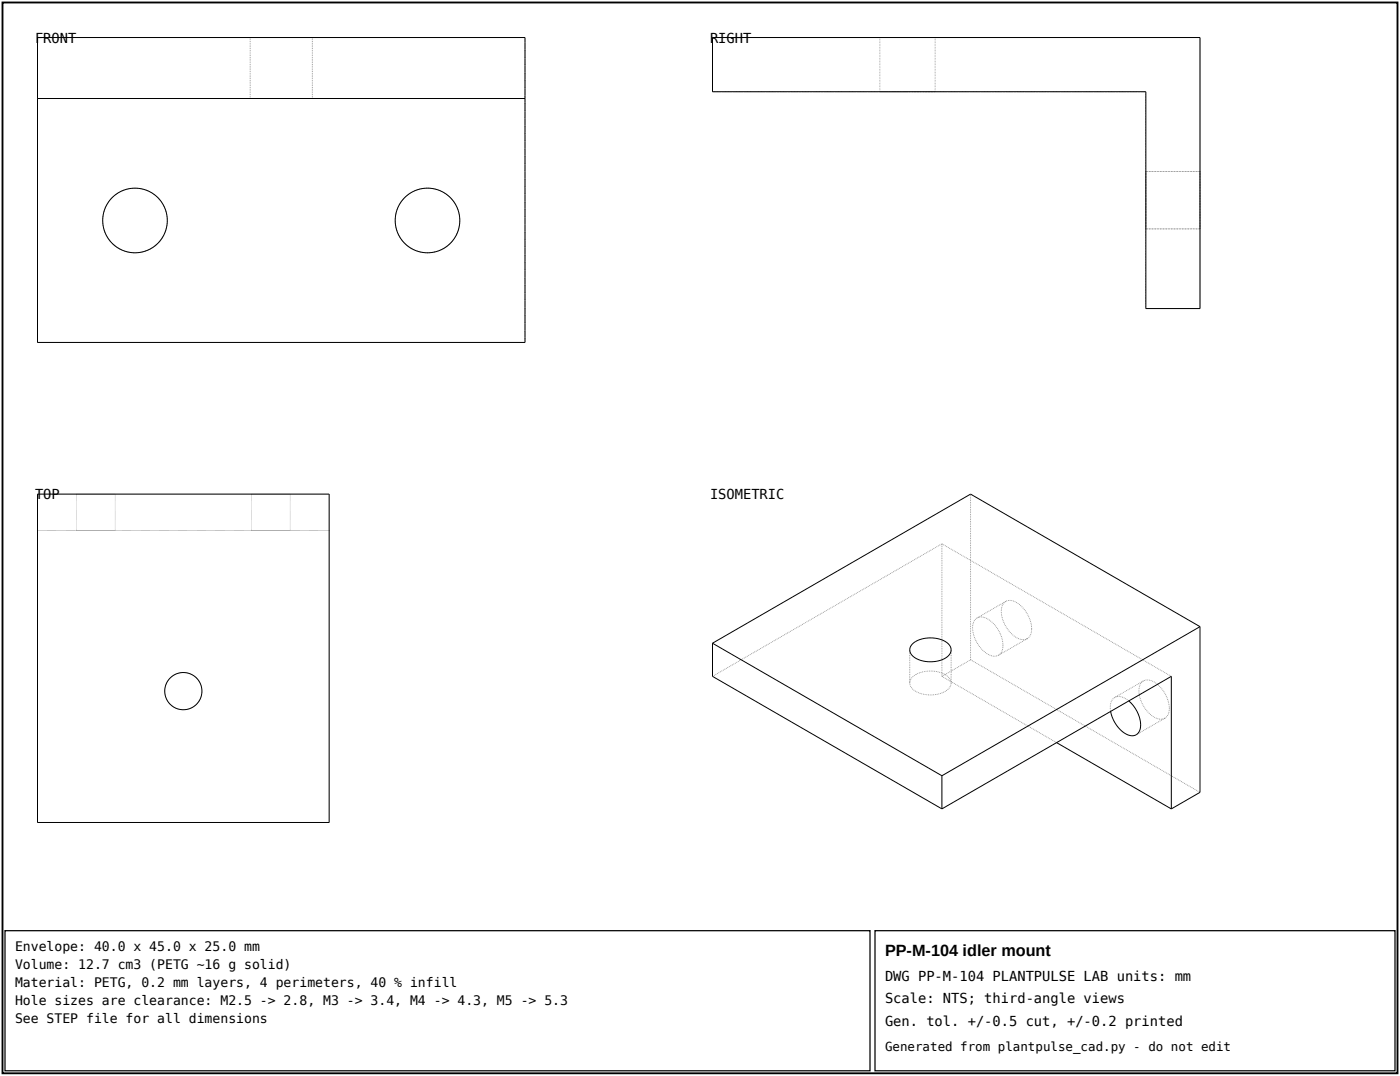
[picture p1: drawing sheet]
<svg xmlns="http://www.w3.org/2000/svg" width="296mm" height="228mm" viewBox="0 0 296 228" stroke-linecap="round" stroke-linejoin="round" font-family="sans-serif">
<defs><g id="words">
<text font-size="3.4" x="187.3" y="202.1">PP-M-104 idler mount</text>
<g font-size="2.9">
<text x="7.4" y="9">FRONT</text>
<text x="150.3" y="9">RIGHT</text>
<text x="7.4" y="105.6">TOP</text>
<text x="150.3" y="105.6">ISOMETRIC</text>
<text x="187.3" y="207.4">DWG PP-M-104 PLANTPULSE LAB units: mm</text>
<text x="187.3" y="212.2">Scale: NTS; third-angle views</text>
<text x="187.3" y="217">Gen. tol. +/-0.5 cut, +/-0.2 printed</text>
</g>
<g font-size="2.8">
<text x="3.2" y="201.1">Envelope: 40.0 x 45.0 x 25.0 mm</text>
<text x="3.2" y="204.9">Volume: 12.7 cm3 (PETG ~16 g solid)</text>
<text x="3.2" y="208.8">Material: PETG, 0.2 mm layers, 4 perimeters, 40 % infill</text>
<text x="3.2" y="212.6">Hole sizes are clearance: M2.5 -&gt; 2.8, M3 -&gt; 3.4, M4 -&gt; 4.3, M5 -&gt; 5.3</text>
<text x="3.2" y="216.4">See STEP file for all dimensions</text>
</g>
<text font-size="2.6" x="187.3" y="222.2">Generated from plantpulse_cad.py - do not edit</text>
</g></defs>
<path d="M.5 .5h295.3v226.5h-295.3z" fill="none" stroke="#000" stroke-width=".4"/>
<g fill="#8c8c8c">
<path d="M7.8 72.2v.2h.2v-.2zM7.8 71.9v.2h.2v-.2zM7.8 71.5v.2h.2v-.2zM7.8 71.1v.2h.2v-.2zM7.8 70.7v.2h.2v-.2zM7.8 70.4v.2h.2v-.2zM7.8 70v.2h.2v-.2zM7.8 69.6v.2h.2v-.2zM7.8 69.3v.1h.2v-.1zM7.8 68.9v.2h.2v-.2zM7.8 68.5v.2h.2v-.2zM7.8 68.1v.2h.2v-.2zM7.8 67.8v.1h.2v-.1zM7.8 67.4v.2h.2v-.2zM7.8 67v.2h.2v-.2zM7.8 66.6v.2h.2v-.2zM7.8 66.3v.2h.2v-.2zM7.8 65.9v.2h.2v-.2zM7.8 65.5v.2h.2v-.2zM7.8 65.1v.2h.2v-.2zM7.8 64.8v.2h.2v-.2zM7.8 64.4v.2h.2v-.2zM7.8 64v.2h.2v-.2zM7.8 63.6v.2h.2v-.2zM7.8 63.3v.2h.2v-.2zM7.8 62.9v.2h.2v-.2zM7.8 62.5v.2h.2v-.2zM7.8 62.2v.1h.2v-.1zM7.8 61.8v.2h.2v-.2zM7.8 61.4v.2h.2v-.2zM7.8 61v.2h.2v-.2zM7.8 60.7v.1h.2v-.1zM7.8 60.3v.2h.2v-.2zM7.8 59.9v.2h.2v-.2zM7.8 59.5v.2h.2v-.2zM7.8 59.2v.1h.2v-.1zM7.8 58.8v.2h.2v-.2zM7.8 58.4v.2h.2v-.2zM7.8 58v.2h.2v-.2zM7.8 57.7v.2h.2v-.2zM7.8 57.3v.2h.2v-.2zM7.8 56.9v.2h.2v-.2zM7.8 56.5v.2h.2v-.2zM7.8 56.2v.2h.2v-.2zM7.8 55.8v.2h.2v-.2zM7.8 55.4v.2h.2v-.2zM7.8 55.1v.1h.2v-.1zM7.8 54.7v.2h.2v-.2zM7.8 54.3v.2h.2v-.2zM7.8 53.9v.2h.2v-.2zM7.8 53.6v.1h.2v-.1zM7.8 53.2v.2h.2v-.2zM7.8 52.8v.2h.2v-.2zM7.8 52.4v.2h.2v-.2zM7.8 52.1v.1h.2v-.1zM7.8 51.7v.2h.2v-.2zM7.8 51.3v.2h.2v-.2zM7.8 50.9v.2h.2v-.2zM7.8 50.6v.2h.2v-.2zM7.8 50.2v.2h.2v-.2zM7.8 49.8v.2h.2v-.2zM7.8 49.4v.2h.2v-.2zM7.8 49.1v.2h.2v-.2zM7.8 48.7v.2h.2v-.2zM7.8 48.3v.2h.2v-.2zM7.8 48v.1h.2v-.1zM7.8 47.6v.2h.2v-.2zM7.8 47.2v.2h.2v-.2zM7.8 46.8v.2h.2v-.2zM7.8 46.5v.1h.2v-.1zM7.8 46.1v.2h.2v-.2zM7.8 45.7v.2h.2v-.2zM7.8 45.3v.2h.2v-.2zM7.8 45v.1h.2v-.1zM7.8 44.6v.2h.2v-.2zM7.8 44.2v.2h.2v-.2zM7.8 43.8v.2h.2v-.2zM7.8 43.5v.2h.2v-.2zM7.8 43.1v.2h.2v-.2zM7.8 42.7v.2h.2v-.2zM7.8 42.3v.2h.2v-.2zM7.8 42v.2h.2v-.2zM7.8 41.6v.2h.2v-.2zM7.8 41.2v.2h.2v-.2zM7.8 40.9v.1h.2v-.1zM7.8 40.5v.2h.2v-.2zM7.8 40.1v.2h.2v-.2zM7.8 39.7v.2h.2v-.2zM7.8 39.4v.1h.2v-.1zM7.8 39v.2h.2v-.2zM7.8 38.6v.2h.2v-.2zM7.8 38.2v.2h.2v-.2zM7.8 37.9v.1h.2v-.1zM7.8 37.5v.2h.2v-.2zM7.8 37.1v.2h.2v-.2zM7.8 36.7v.2h.2v-.2zM7.8 36.4v.2h.2v-.2zM7.8 36v.2h.2v-.2zM7.8 35.6v.2h.2v-.2zM7.8 35.2v.2h.2v-.2zM7.8 34.9v.2h.2v-.2zM7.8 34.5v.2h.2v-.2zM7.8 34.1v.2h.2v-.2zM7.8 33.7v.2h.2v-.2zM7.8 33.4v.2h.2v-.2zM7.8 33v.2h.2v-.2zM7.8 32.6v.2h.2v-.2zM7.8 32.3v.1h.2v-.1zM7.8 31.9v.2h.2v-.2zM7.8 31.5v.2h.2v-.2zM7.8 31.1v.2h.2v-.2zM7.8 30.8v.1h.2v-.1zM7.8 30.4v.2h.2v-.2zM7.8 30v.2h.2v-.2zM7.8 29.6v.2h.2v-.2zM7.8 29.3v.2h.2v-.2zM7.8 28.9v.2h.2v-.2zM7.8 28.5v.2h.2v-.2zM7.8 28.1v.2h.2v-.2zM7.8 27.8v.2h.2v-.2zM7.8 27.4v.2h.2v-.2zM7.8 27v.2h.2v-.2zM7.8 26.6v.2h.2v-.2zM7.8 26.3v.2h.2v-.2zM7.8 25.9v.2h.2v-.2zM7.8 25.5v.2h.2v-.2zM7.8 25.2v.1h.2v-.1zM7.8 24.8v.2h.2v-.2zM7.8 24.4v.2h.2v-.2zM7.8 24v.2h.2v-.2zM7.8 23.7v.1h.2v-.1zM7.8 23.3v.2h.2v-.2zM7.8 22.9v.2h.2v-.2zM7.8 22.5v.2h.2v-.2zM7.8 22.2v.2h.2v-.2zM7.8 21.8v.2h.2v-.2zM7.8 21.4v.2h.2v-.2zM7.8 21v.2h.2v-.2zM7.8 20.7v.2h.2v-.2zM7.8 20.3v.2h.2v-.2zM7.8 19.9v.2h.2v-.2zM7.8 19.5v.2h.2v-.2zM7.8 19.2v.2h.2v-.2zM7.8 18.8v.2h.2v-.2zM7.8 18.4v.2h.2v-.2zM7.8 18.1v.1h.2v-.1zM7.8 17.7v.2h.2v-.2zM7.8 17.3v.2h.2v-.2zM7.8 16.9v.2h.2v-.2zM7.8 16.6v.1h.2v-.1zM7.8 16.2v.2h.2v-.2zM7.8 15.8v.2h.2v-.2zM7.8 15.4v.2h.2v-.2zM7.8 15.1v.2h.2v-.2zM7.8 14.7v.2h.2v-.2zM7.8 14.3v.2h.2v-.2zM7.8 13.9v.2h.2v-.2zM7.8 13.6v.2h.2v-.2zM7.8 13.2v.2h.2v-.2zM7.8 12.8v.2h.2v-.2zM7.8 12.4v.2h.2v-.2zM7.8 12.1v.2h.2v-.2zM7.8 11.7v.2h.2v-.2zM7.8 11.3v.2h.2v-.2zM7.8 11v.1h.2v-.1zM7.8 10.6v.2h.2v-.2zM7.8 10.2v.2h.2v-.2zM7.8 9.8v.2h.2v-.2zM7.8 9.5v.1h.2v-.1zM7.8 9.1v.2h.2v-.2zM7.8 8.7v.2h.2v-.2zM7.8 8.3v.2h.2v-.2zM7.8 8v.1h.2v-.1z"/>
<path d="M7.9 7.8v.2h.2v-.2zM8.3 7.8v.2h.2v-.2zM8.7 7.8v.2h.2v-.2zM9.1 7.8v.2h.1v-.2zM9.4 7.8v.2h.2v-.2zM9.8 7.8v.2h.2v-.2zM10.2 7.8v.2h.2v-.2zM10.6 7.8v.2h.1v-.2zM10.9 7.8v.2h.2v-.2zM11.3 7.8v.2h.2v-.2zM11.7 7.8v.2h.2v-.2zM12 7.8v.2h.2v-.2zM12.4 7.8v.2h.2v-.2zM12.8 7.8v.2h.2v-.2zM13.2 7.8v.2h.2v-.2zM13.5 7.8v.2h.2v-.2zM13.9 7.8v.2h.2v-.2zM14.3 7.8v.2h.2v-.2zM14.7 7.8v.2h.2v-.2zM15 7.8v.2h.2v-.2zM15.4 7.8v.2h.2v-.2zM15.8 7.8v.2h.2v-.2zM16.2 7.8v.2h.1v-.2zM16.5 7.8v.2h.2v-.2zM16.9 7.8v.2h.2v-.2zM17.3 7.8v.2h.2v-.2zM17.7 7.8v.2h.1v-.2zM18 7.8v.2h.2v-.2zM18.4 7.8v.2h.2v-.2zM18.8 7.8v.2h.2v-.2zM19.1 7.8v.2h.2v-.2zM19.5 7.8v.2h.2v-.2zM19.9 7.8v.2h.2v-.2zM20.3 7.8v.2h.2v-.2zM20.6 7.8v.2h.2v-.2zM21 7.8v.2h.2v-.2zM21.4 7.8v.2h.2v-.2zM21.8 7.8v.2h.2v-.2zM22.1 7.8v.2h.2v-.2zM22.5 7.8v.2h.2v-.2zM22.9 7.8v.2h.2v-.2zM23.3 7.8v.2h.1v-.2zM23.6 7.8v.2h.2v-.2zM24 7.8v.2h.2v-.2zM24.4 7.8v.2h.2v-.2zM24.8 7.8v.2h.1v-.2zM25.1 7.8v.2h.2v-.2zM25.5 7.8v.2h.2v-.2zM25.9 7.8v.2h.2v-.2zM26.2 7.8v.2h.2v-.2zM26.6 7.8v.2h.2v-.2zM27 7.8v.2h.2v-.2zM27.4 7.8v.2h.2v-.2zM27.7 7.8v.2h.2v-.2zM28.1 7.8v.2h.2v-.2zM28.5 7.8v.2h.2v-.2zM28.9 7.8v.2h.2v-.2zM29.2 7.8v.2h.2v-.2zM29.6 7.8v.2h.2v-.2zM30 7.8v.2h.2v-.2zM30.4 7.8v.2h.1v-.2zM30.7 7.8v.2h.2v-.2zM31.1 7.8v.2h.2v-.2zM31.5 7.8v.2h.2v-.2zM31.9 7.8v.2h.1v-.2zM32.2 7.8v.2h.2v-.2zM32.6 7.8v.2h.2v-.2zM33 7.8v.2h.2v-.2zM33.4 7.8v.2h.1v-.2zM33.7 7.8v.2h.2v-.2zM34.1 7.8v.2h.2v-.2zM34.5 7.8v.2h.2v-.2zM34.8 7.8v.2h.2v-.2zM35.2 7.8v.2h.2v-.2zM35.6 7.8v.2h.2v-.2zM36 7.8v.2h.2v-.2zM36.3 7.8v.2h.2v-.2zM36.7 7.8v.2h.2v-.2zM37.1 7.8v.2h.2v-.2zM37.5 7.8v.2h.1v-.2zM37.8 7.8v.2h.2v-.2zM38.2 7.8v.2h.2v-.2zM38.6 7.8v.2h.2v-.2zM39 7.8v.2h.1v-.2zM39.3 7.8v.2h.2v-.2zM39.7 7.8v.2h.2v-.2zM40.1 7.8v.2h.2v-.2zM40.5 7.8v.2h.1v-.2zM40.8 7.8v.2h.2v-.2zM41.2 7.8v.2h.2v-.2zM41.6 7.8v.2h.2v-.2zM41.9 7.8v.2h.2v-.2zM42.3 7.8v.2h.2v-.2zM42.7 7.8v.2h.2v-.2zM43.1 7.8v.2h.2v-.2zM43.4 7.8v.2h.2v-.2zM43.8 7.8v.2h.2v-.2zM44.2 7.8v.2h.2v-.2zM44.6 7.8v.2h.1v-.2zM44.9 7.8v.2h.2v-.2zM45.3 7.8v.2h.2v-.2zM45.7 7.8v.2h.2v-.2zM46.1 7.8v.2h.1v-.2zM46.4 7.8v.2h.2v-.2zM46.8 7.8v.2h.2v-.2zM47.2 7.8v.2h.2v-.2zM47.6 7.8v.2h.1v-.2zM47.9 7.8v.2h.2v-.2zM48.3 7.8v.2h.2v-.2zM48.7 7.8v.2h.2v-.2zM49 7.8v.2h.2v-.2zM49.4 7.8v.2h.2v-.2zM49.8 7.8v.2h.2v-.2zM50.2 7.8v.2h.2v-.2zM50.5 7.8v.2h.2v-.2zM50.9 7.8v.2h.2v-.2zM51.3 7.8v.2h.2v-.2zM51.7 7.8v.2h.1v-.2zM52 7.8v.2h.2v-.2zM52.4 7.8v.2h.2v-.2zM52.8 7.8v.2h.2v-.2zM53.2 7.8v.2h.1v-.2zM53.5 7.8v.2h.2v-.2zM53.9 7.8v.2h.2v-.2zM54.3 7.8v.2h.2v-.2zM54.7 7.8v.2h.1v-.2zM55 7.8v.2h.2v-.2zM55.4 7.8v.2h.2v-.2zM55.8 7.8v.2h.2v-.2zM56.1 7.8v.2h.2v-.2zM56.5 7.8v.2h.2v-.2zM56.9 7.8v.2h.2v-.2zM57.3 7.8v.2h.2v-.2zM57.6 7.8v.2h.2v-.2zM58 7.8v.2h.2v-.2zM58.4 7.8v.2h.2v-.2zM58.8 7.8v.2h.2v-.2zM59.1 7.8v.2h.2v-.2zM59.5 7.8v.2h.2v-.2zM59.9 7.8v.2h.2v-.2zM60.3 7.8v.2h.1v-.2zM60.6 7.8v.2h.2v-.2zM61 7.8v.2h.2v-.2zM61.4 7.8v.2h.2v-.2zM61.8 7.8v.2h.1v-.2zM62.1 7.8v.2h.2v-.2zM62.5 7.8v.2h.2v-.2zM62.9 7.8v.2h.2v-.2zM63.2 7.8v.2h.2v-.2zM63.6 7.8v.2h.2v-.2zM64 7.8v.2h.2v-.2zM64.4 7.8v.2h.2v-.2zM64.7 7.8v.2h.2v-.2zM65.1 7.8v.2h.2v-.2zM65.5 7.8v.2h.2v-.2zM65.9 7.8v.2h.2v-.2zM66.2 7.8v.2h.2v-.2zM66.6 7.8v.2h.2v-.2zM67 7.8v.2h.2v-.2zM67.4 7.8v.2h.1v-.2zM67.7 7.8v.2h.2v-.2zM68.1 7.8v.2h.2v-.2zM68.5 7.8v.2h.2v-.2zM68.9 7.8v.2h.1v-.2zM69.2 7.8v.2h.2v-.2zM69.6 7.8v.2h.2v-.2zM70 7.8v.2h.2v-.2zM70.3 7.8v.2h.2v-.2zM70.7 7.8v.2h.2v-.2zM71.1 7.8v.2h.2v-.2zM71.5 7.8v.2h.2v-.2zM71.8 7.8v.2h.2v-.2zM72.2 7.8v.2h.2v-.2zM72.6 7.8v.2h.2v-.2zM73 7.8v.2h.2v-.2zM73.3 7.8v.2h.2v-.2zM73.7 7.8v.2h.2v-.2zM74.1 7.8v.2h.2v-.2zM74.5 7.8v.2h.1v-.2zM74.8 7.8v.2h.2v-.2zM75.2 7.8v.2h.2v-.2zM75.6 7.8v.2h.2v-.2zM76 7.8v.2h.1v-.2zM76.3 7.8v.2h.2v-.2zM76.7 7.8v.2h.2v-.2zM77.1 7.8v.2h.2v-.2zM77.4 7.8v.2h.2v-.2zM77.8 7.8v.2h.2v-.2zM78.2 7.8v.2h.2v-.2zM78.6 7.8v.2h.2v-.2zM78.9 7.8v.2h.2v-.2zM79.3 7.8v.2h.2v-.2zM79.7 7.8v.2h.2v-.2zM80.1 7.8v.2h.2v-.2zM80.4 7.8v.2h.2v-.2zM80.8 7.8v.2h.2v-.2zM81.2 7.8v.2h.2v-.2zM81.6 7.8v.2h.1v-.2zM81.9 7.8v.2h.2v-.2zM82.3 7.8v.2h.2v-.2zM82.7 7.8v.2h.2v-.2zM83.1 7.8v.2h.1v-.2zM83.4 7.8v.2h.2v-.2zM83.8 7.8v.2h.2v-.2zM84.2 7.8v.2h.2v-.2zM84.6 7.8v.2h.1v-.2zM84.9 7.8v.2h.2v-.2zM85.3 7.8v.2h.2v-.2zM85.7 7.8v.2h.2v-.2zM86 7.8v.2h.2v-.2zM86.4 7.8v.2h.2v-.2zM86.8 7.8v.2h.2v-.2zM87.2 7.8v.2h.2v-.2zM87.5 7.8v.2h.2v-.2zM87.9 7.8v.2h.2v-.2zM88.3 7.8v.2h.2v-.2zM88.7 7.8v.2h.1v-.2zM89 7.8v.2h.2v-.2zM89.4 7.8v.2h.2v-.2zM89.8 7.8v.2h.2v-.2zM90.2 7.8v.2h.1v-.2zM90.5 7.8v.2h.2v-.2zM90.9 7.8v.2h.2v-.2zM91.3 7.8v.2h.2v-.2zM91.7 7.8v.2h.1v-.2zM92 7.8v.2h.2v-.2zM92.4 7.8v.2h.2v-.2zM92.8 7.8v.2h.2v-.2zM93.1 7.8v.2h.2v-.2zM93.5 7.8v.2h.2v-.2zM93.9 7.8v.2h.2v-.2zM94.3 7.8v.2h.2v-.2zM94.6 7.8v.2h.2v-.2zM95 7.8v.2h.2v-.2zM95.4 7.8v.2h.2v-.2zM95.8 7.8v.2h.1v-.2zM96.1 7.8v.2h.2v-.2zM96.5 7.8v.2h.2v-.2zM96.9 7.8v.2h.2v-.2zM97.3 7.8v.2h.1v-.2zM97.6 7.8v.2h.2v-.2zM98 7.8v.2h.2v-.2zM98.4 7.8v.2h.2v-.2zM98.8 7.8v.2h.1v-.2zM99.1 7.8v.2h.2v-.2zM99.5 7.8v.2h.2v-.2zM99.9 7.8v.2h.2v-.2zM100.2 7.8v.2h.2v-.2zM100.6 7.8v.2h.2v-.2zM101 7.8v.2h.2v-.2zM101.4 7.8v.2h.2v-.2zM101.7 7.8v.2h.2v-.2zM102.1 7.8v.2h.2v-.2zM102.5 7.8v.2h.2v-.2zM102.9 7.8v.2h.1v-.2zM103.2 7.8v.2h.2v-.2zM103.6 7.8v.2h.2v-.2zM104 7.8v.2h.2v-.2zM104.4 7.8v.2h.1v-.2zM104.7 7.8v.2h.2v-.2zM105.1 7.8v.2h.2v-.2zM105.5 7.8v.2h.2v-.2zM105.9 7.8v.2h.1v-.2zM106.2 7.8v.2h.2v-.2zM106.6 7.8v.2h.2v-.2zM107 7.8v.2h.2v-.2zM107.3 7.8v.2h.2v-.2zM107.7 7.8v.2h.2v-.2zM108.1 7.8v.2h.2v-.2zM108.5 7.8v.2h.2v-.2zM108.8 7.8v.2h.2v-.2zM109.2 7.8v.2h.2v-.2zM109.6 7.8v.2h.2v-.2zM110 7.8v.2h.2v-.2zM110.3 7.8v.2h.2v-.2zM110.7 7.8v.2h.2v-.2zM111.1 7.8v.2z"/>
<path d="M53 7.8v.2h.1v-.2zM53.3 7.8v.2h.2v-.2zM53.7 7.8v.2h.2v-.2zM54.1 7.8v.2h.2v-.2zM54.4 7.8v.2h.2v-.2zM54.8 7.8v.2h.2v-.2zM55.2 7.8v.2h.2v-.2zM55.6 7.8v.2h.2v-.2zM55.9 7.8v.2h.2v-.2zM56.3 7.8v.2h.2v-.2zM56.7 7.8v.2h.2v-.2zM57.1 7.8v.2h.2v-.2zM57.4 7.8v.2h.2v-.2zM57.8 7.8v.2h.2v-.2zM58.2 7.8v.2h.2v-.2zM58.6 7.8v.2h.1v-.2zM58.9 7.8v.2h.2v-.2zM59.3 7.8v.2h.2v-.2zM59.7 7.8v.2h.2v-.2zM60.1 7.8v.2h.1v-.2zM60.4 7.8v.2h.2v-.2zM60.8 7.8v.2h.2v-.2zM61.2 7.8v.2h.2v-.2zM61.5 7.8v.2h.2v-.2zM61.9 7.8v.2h.2v-.2zM62.3 7.8v.2h.2v-.2zM62.7 7.8v.2h.2v-.2zM63 7.8v.2h.2v-.2zM63.4 7.8v.2h.2v-.2zM63.8 7.8v.2h.2v-.2zM64.2 7.8v.2h.2v-.2zM64.5 7.8v.2h.2v-.2zM64.9 7.8v.2h.2v-.2zM65.3 7.8v.2h.2v-.2zM65.7 7.8v.2h.1v-.2zM66 7.8l.1 .2z"/>
<path d="M65.9 7.8v.2h.2v-.2zM65.5 7.8v.2h.2v-.2zM65.2 7.8v.2h.2v-.2zM64.8 7.8v.2h.2v-.2zM64.4 7.8v.2h.2v-.2zM64.1 7.8v.2h.1v-.2zM63.7 7.8v.2h.2v-.2zM63.3 7.8v.2h.2v-.2zM62.9 7.8v.2h.2v-.2zM62.6 7.8v.2h.1v-.2zM62.2 7.8v.2h.2v-.2zM61.8 7.8v.2h.2v-.2zM61.4 7.8v.2h.2v-.2zM61.1 7.8v.2h.2v-.2zM60.7 7.8v.2h.2v-.2zM60.3 7.8v.2h.2v-.2zM59.9 7.8v.2h.2v-.2zM59.6 7.8v.2h.2v-.2zM59.2 7.8v.2h.2v-.2zM58.8 7.8v.2h.2v-.2zM58.4 7.8v.2h.2v-.2zM58.1 7.8v.2h.2v-.2zM57.7 7.8v.2h.2v-.2zM57.3 7.8v.2h.2v-.2zM57 7.8v.2h.1v-.2zM56.6 7.8v.2h.2v-.2zM56.2 7.8v.2h.2v-.2zM55.8 7.8v.2h.2v-.2zM55.5 7.8v.2h.1v-.2zM55.1 7.8v.2h.2v-.2zM54.7 7.8v.2h.2v-.2zM54.3 7.8v.2h.2v-.2zM54 7.8v.2h.2v-.2zM53.6 7.8v.2h.2v-.2zM53.2 7.8v.2h.2v-.2zM53 7.8v.2z"/>
<path d="M53 20.7v.2h.1v-.2zM53.3 20.7v.2h.2v-.2zM53.7 20.7v.2h.2v-.2zM54.1 20.7v.2h.2v-.2zM54.4 20.7v.2h.2v-.2zM54.8 20.7v.2h.2v-.2zM55.2 20.7v.2h.2v-.2zM55.6 20.7v.2h.2v-.2zM55.9 20.7v.2h.2v-.2zM56.3 20.7v.2h.2v-.2zM56.7 20.7v.2h.2v-.2zM57.1 20.7v.2h.2v-.2zM57.4 20.7v.2h.2v-.2zM57.8 20.7v.2h.2v-.2zM58.2 20.7v.2h.2v-.2zM58.6 20.7v.2h.1v-.2zM58.9 20.7v.2h.2v-.2zM59.3 20.7v.2h.2v-.2zM59.7 20.7v.2h.2v-.2zM60.1 20.7v.2h.1v-.2zM60.4 20.7v.2h.2v-.2zM60.8 20.7v.2h.2v-.2zM61.2 20.7v.2h.2v-.2zM61.5 20.7v.2h.2v-.2zM61.9 20.7v.2h.2v-.2zM62.3 20.7v.2h.2v-.2zM62.7 20.7v.2h.2v-.2zM63 20.7v.2h.2v-.2zM63.4 20.7v.2h.2v-.2zM63.8 20.7v.2h.2v-.2zM64.2 20.7v.2h.2v-.2zM64.5 20.7v.2h.2v-.2zM64.9 20.7v.2h.2v-.2zM65.3 20.7v.2h.2v-.2zM65.7 20.7v.2h.1v-.2zM66 20.7l.1 .2z"/>
<path d="M65.9 20.7v.2h.2v-.2zM65.5 20.7v.2h.2v-.2zM65.2 20.7v.2h.2v-.2zM64.8 20.7v.2h.2v-.2zM64.4 20.7v.2h.2v-.2zM64.1 20.7v.2h.1v-.2zM63.7 20.7v.2h.2v-.2zM63.3 20.7v.2h.2v-.2zM62.9 20.7v.2h.2v-.2zM62.6 20.7v.2h.1v-.2zM62.2 20.7v.2h.2v-.2zM61.8 20.7v.2h.2v-.2zM61.4 20.7v.2h.2v-.2zM61.1 20.7v.2h.2v-.2zM60.7 20.7v.2h.2v-.2zM60.3 20.7v.2h.2v-.2zM59.9 20.7v.2h.2v-.2zM59.6 20.7v.2h.2v-.2zM59.2 20.7v.2h.2v-.2zM58.8 20.7v.2h.2v-.2zM58.4 20.7v.2h.2v-.2zM58.1 20.7v.2h.2v-.2zM57.7 20.7v.2h.2v-.2zM57.3 20.7v.2h.2v-.2zM57 20.7v.2h.1v-.2zM56.6 20.7v.2h.2v-.2zM56.2 20.7v.2h.2v-.2zM55.8 20.7v.2h.2v-.2zM55.5 20.7v.2h.1v-.2zM55.1 20.7v.2h.2v-.2zM54.7 20.7v.2h.2v-.2zM54.3 20.7v.2h.2v-.2zM54 20.7v.2h.2v-.2zM53.6 20.7v.2h.2v-.2zM53.2 20.7v.2h.2v-.2zM53 20.7v.2z"/>
<path d="M52.9 7.9v.2h.1v-.2zM52.9 8.3v.2h.1v-.2zM52.9 8.7v.2h.1v-.2zM52.9 9.1v.1h.1v-.1zM52.9 9.4v.2h.1v-.2zM52.9 9.8v.2h.1v-.2zM52.9 10.2v.2h.1v-.2zM52.9 10.6v.1h.1v-.1zM52.9 10.9v.2h.1v-.2zM52.9 11.3v.2h.1v-.2zM52.9 11.7v.2h.1v-.2zM52.9 12v.2h.1v-.2zM52.9 12.4v.2h.1v-.2zM52.9 12.8v.2h.1v-.2zM52.9 13.2v.2h.1v-.2zM52.9 13.5v.2h.1v-.2zM52.9 13.9v.2h.1v-.2zM52.9 14.3v.2h.1v-.2zM52.9 14.7v.2h.1v-.2zM52.9 15v.2h.1v-.2zM52.9 15.4v.2h.1v-.2zM52.9 15.8v.2h.1v-.2zM52.9 16.2v.1h.1v-.1zM52.9 16.5v.2h.1v-.2zM52.9 16.9v.2h.1v-.2zM52.9 17.3v.2h.1v-.2zM52.9 17.7v.1h.1v-.1zM52.9 18v.2h.1v-.2zM52.9 18.4v.2h.1v-.2zM52.9 18.8v.2h.1v-.2zM52.9 19.1v.2h.1v-.2zM52.9 19.5v.2h.1v-.2zM52.9 19.9v.2h.1v-.2zM52.9 20.3v.2h.1v-.2zM52.9 20.6v.2h.1v-.2z"/>
<path d="M111 72.2v.2h.2v-.2zM111 71.9v.2h.2v-.2zM111 71.5v.2h.2v-.2zM111 71.1v.2h.2v-.2zM111 70.7v.2h.2v-.2zM111 70.4v.2h.2v-.2zM111 70v.2h.2v-.2zM111 69.6v.2h.2v-.2zM111 69.3v.1h.2v-.1zM111 68.9v.2h.2v-.2zM111 68.5v.2h.2v-.2zM111 68.1v.2h.2v-.2zM111 67.8v.1h.2v-.1zM111 67.4v.2h.2v-.2zM111 67v.2h.2v-.2zM111 66.6v.2h.2v-.2zM111 66.3v.2h.2v-.2zM111 65.9v.2h.2v-.2zM111 65.5v.2h.2v-.2zM111 65.1v.2h.2v-.2zM111 64.8v.2h.2v-.2zM111 64.4v.2h.2v-.2zM111 64v.2h.2v-.2zM111 63.6v.2h.2v-.2zM111 63.3v.2h.2v-.2zM111 62.9v.2h.2v-.2zM111 62.5v.2h.2v-.2zM111 62.2v.1h.2v-.1zM111 61.8v.2h.2v-.2zM111 61.4v.2h.2v-.2zM111 61v.2h.2v-.2zM111 60.7v.1h.2v-.1zM111 60.3v.2h.2v-.2zM111 59.9v.2h.2v-.2zM111 59.5v.2h.2v-.2zM111 59.2v.1h.2v-.1zM111 58.8v.2h.2v-.2zM111 58.4v.2h.2v-.2zM111 58v.2h.2v-.2zM111 57.7v.2h.2v-.2zM111 57.3v.2h.2v-.2zM111 56.9v.2h.2v-.2zM111 56.5v.2h.2v-.2zM111 56.2v.2h.2v-.2zM111 55.8v.2h.2v-.2zM111 55.4v.2h.2v-.2zM111 55.1v.1h.2v-.1zM111 54.7v.2h.2v-.2zM111 54.3v.2h.2v-.2zM111 53.9v.2h.2v-.2zM111 53.6v.1h.2v-.1zM111 53.2v.2h.2v-.2zM111 52.8v.2h.2v-.2zM111 52.4v.2h.2v-.2zM111 52.1v.1h.2v-.1zM111 51.7v.2h.2v-.2zM111 51.3v.2h.2v-.2zM111 50.9v.2h.2v-.2zM111 50.6v.2h.2v-.2zM111 50.2v.2h.2v-.2zM111 49.8v.2h.2v-.2zM111 49.4v.2h.2v-.2zM111 49.1v.2h.2v-.2zM111 48.7v.2h.2v-.2zM111 48.3v.2h.2v-.2zM111 48v.1h.2v-.1zM111 47.6v.2h.2v-.2zM111 47.2v.2h.2v-.2zM111 46.8v.2h.2v-.2zM111 46.5v.1h.2v-.1zM111 46.1v.2h.2v-.2zM111 45.7v.2h.2v-.2zM111 45.3v.2h.2v-.2zM111 45v.1h.2v-.1zM111 44.6v.2h.2v-.2zM111 44.2v.2h.2v-.2zM111 43.8v.2h.2v-.2zM111 43.5v.2h.2v-.2zM111 43.1v.2h.2v-.2zM111 42.7v.2h.2v-.2zM111 42.3v.2h.2v-.2zM111 42v.2h.2v-.2zM111 41.6v.2h.2v-.2zM111 41.2v.2h.2v-.2zM111 40.9v.1h.2v-.1zM111 40.5v.2h.2v-.2zM111 40.1v.2h.2v-.2zM111 39.7v.2h.2v-.2zM111 39.4v.1h.2v-.1zM111 39v.2h.2v-.2zM111 38.6v.2h.2v-.2zM111 38.2v.2h.2v-.2zM111 37.9v.1h.2v-.1zM111 37.5v.2h.2v-.2zM111 37.1v.2h.2v-.2zM111 36.7v.2h.2v-.2zM111 36.4v.2h.2v-.2zM111 36v.2h.2v-.2zM111 35.6v.2h.2v-.2zM111 35.2v.2h.2v-.2zM111 34.9v.2h.2v-.2zM111 34.5v.2h.2v-.2zM111 34.1v.2h.2v-.2zM111 33.7v.2h.2v-.2zM111 33.4v.2h.2v-.2zM111 33v.2h.2v-.2zM111 32.6v.2h.2v-.2zM111 32.3v.1h.2v-.1zM111 31.9v.2h.2v-.2zM111 31.5v.2h.2v-.2zM111 31.1v.2h.2v-.2zM111 30.8v.1h.2v-.1zM111 30.4v.2h.2v-.2zM111 30v.2h.2v-.2zM111 29.6v.2h.2v-.2zM111 29.3v.2h.2v-.2zM111 28.9v.2h.2v-.2zM111 28.5v.2h.2v-.2zM111 28.1v.2h.2v-.2zM111 27.8v.2h.2v-.2zM111 27.4v.2h.2v-.2zM111 27v.2h.2v-.2zM111 26.6v.2h.2v-.2zM111 26.3v.2h.2v-.2zM111 25.9v.2h.2v-.2zM111 25.5v.2h.2v-.2zM111 25.2v.1h.2v-.1zM111 24.8v.2h.2v-.2zM111 24.4v.2h.2v-.2zM111 24v.2h.2v-.2zM111 23.7v.1h.2v-.1zM111 23.3v.2h.2v-.2zM111 22.9v.2h.2v-.2zM111 22.5v.2h.2v-.2zM111 22.2v.2h.2v-.2zM111 21.8v.2h.2v-.2zM111 21.4v.2h.2v-.2zM111 21v.2h.2v-.2zM111 20.7v.2h.2v-.2zM111 20.3v.2h.2v-.2zM111 19.9v.2h.2v-.2zM111 19.5v.2h.2v-.2zM111 19.2v.2h.2v-.2zM111 18.8v.2h.2v-.2zM111 18.4v.2h.2v-.2zM111 18.1v.1h.2v-.1zM111 17.7v.2h.2v-.2zM111 17.3v.2h.2v-.2zM111 16.9v.2h.2v-.2zM111 16.6v.1h.2v-.1zM111 16.2v.2h.2v-.2zM111 15.8v.2h.2v-.2zM111 15.4v.2h.2v-.2zM111 15.1v.2h.2v-.2zM111 14.7v.2h.2v-.2zM111 14.3v.2h.2v-.2zM111 13.9v.2h.2v-.2zM111 13.6v.2h.2v-.2zM111 13.2v.2h.2v-.2zM111 12.8v.2h.2v-.2zM111 12.4v.2h.2v-.2zM111 12.1v.2h.2v-.2zM111 11.7v.2h.2v-.2zM111 11.3v.2h.2v-.2zM111 11v.1h.2v-.1zM111 10.6v.2h.2v-.2zM111 10.2v.2h.2v-.2zM111 9.8v.2h.2v-.2zM111 9.5v.1h.2v-.1zM111 9.1v.2h.2v-.2zM111 8.7v.2h.2v-.2zM111 8.3v.2h.2v-.2zM111 8v.1h.2v-.1z"/>
<path d="M7.9 72.3v.2h.2v-.2zM8.3 72.3v.2h.2v-.2zM8.7 72.3v.2h.2v-.2zM9.1 72.3v.2h.1v-.2zM9.4 72.3v.2h.2v-.2zM9.8 72.3v.2h.2v-.2zM10.2 72.3v.2h.2v-.2zM10.6 72.3v.2h.1v-.2zM10.9 72.3v.2h.2v-.2zM11.3 72.3v.2h.2v-.2zM11.7 72.3v.2h.2v-.2zM12 72.3v.2h.2v-.2zM12.4 72.3v.2h.2v-.2zM12.8 72.3v.2h.2v-.2zM13.2 72.3v.2h.2v-.2zM13.5 72.3v.2h.2v-.2zM13.9 72.3v.2h.2v-.2zM14.3 72.3v.2h.2v-.2zM14.7 72.3v.2h.2v-.2zM15 72.3v.2h.2v-.2zM15.4 72.3v.2h.2v-.2zM15.8 72.3v.2h.2v-.2zM16.2 72.3v.2h.1v-.2zM16.5 72.3v.2h.2v-.2zM16.9 72.3v.2h.2v-.2zM17.3 72.3v.2h.2v-.2zM17.7 72.3v.2h.1v-.2zM18 72.3v.2h.2v-.2zM18.4 72.3v.2h.2v-.2zM18.8 72.3v.2h.2v-.2zM19.1 72.3v.2h.2v-.2zM19.5 72.3v.2h.2v-.2zM19.9 72.3v.2h.2v-.2zM20.3 72.3v.2h.2v-.2zM20.6 72.3v.2h.2v-.2zM21 72.3v.2h.2v-.2zM21.4 72.3v.2h.2v-.2zM21.8 72.3v.2h.2v-.2zM22.1 72.3v.2h.2v-.2zM22.5 72.3v.2h.2v-.2zM22.9 72.3v.2h.2v-.2zM23.3 72.3v.2h.1v-.2zM23.6 72.3v.2h.2v-.2zM24 72.3v.2h.2v-.2zM24.4 72.3v.2h.2v-.2zM24.8 72.3v.2h.1v-.2zM25.1 72.3v.2h.2v-.2zM25.5 72.3v.2h.2v-.2zM25.9 72.3v.2h.2v-.2zM26.2 72.3v.2h.2v-.2zM26.6 72.3v.2h.2v-.2zM27 72.3v.2h.2v-.2zM27.4 72.3v.2h.2v-.2zM27.7 72.3v.2h.2v-.2zM28.1 72.3v.2h.2v-.2zM28.5 72.3v.2h.2v-.2zM28.9 72.3v.2h.2v-.2zM29.2 72.3v.2h.2v-.2zM29.6 72.3v.2h.2v-.2zM30 72.3v.2h.2v-.2zM30.4 72.3v.2h.1v-.2zM30.7 72.3v.2h.2v-.2zM31.1 72.3v.2h.2v-.2zM31.5 72.3v.2h.2v-.2zM31.9 72.3v.2h.1v-.2zM32.2 72.3v.2h.2v-.2zM32.6 72.3v.2h.2v-.2zM33 72.3v.2h.2v-.2zM33.4 72.3v.2h.1v-.2zM33.7 72.3v.2h.2v-.2zM34.1 72.3v.2h.2v-.2zM34.5 72.3v.2h.2v-.2zM34.8 72.3v.2h.2v-.2zM35.2 72.3v.2h.2v-.2zM35.6 72.3v.2h.2v-.2zM36 72.3v.2h.2v-.2zM36.3 72.3v.2h.2v-.2zM36.7 72.3v.2h.2v-.2zM37.1 72.3v.2h.2v-.2zM37.5 72.3v.2h.1v-.2zM37.8 72.3v.2h.2v-.2zM38.2 72.3v.2h.2v-.2zM38.6 72.3v.2h.2v-.2zM39 72.3v.2h.1v-.2zM39.3 72.3v.2h.2v-.2zM39.7 72.3v.2h.2v-.2zM40.1 72.3v.2h.2v-.2zM40.5 72.3v.2h.1v-.2zM40.8 72.3v.2h.2v-.2zM41.2 72.3v.2h.2v-.2zM41.6 72.3v.2h.2v-.2zM41.9 72.3v.2h.2v-.2zM42.3 72.3v.2h.2v-.2zM42.7 72.3v.2h.2v-.2zM43.1 72.3v.2h.2v-.2zM43.4 72.3v.2h.2v-.2zM43.8 72.3v.2h.2v-.2zM44.2 72.3v.2h.2v-.2zM44.6 72.3v.2h.1v-.2zM44.9 72.3v.2h.2v-.2zM45.3 72.3v.2h.2v-.2zM45.7 72.3v.2h.2v-.2zM46.1 72.3v.2h.1v-.2zM46.4 72.3v.2h.2v-.2zM46.8 72.3v.2h.2v-.2zM47.2 72.3v.2h.2v-.2zM47.6 72.3v.2h.1v-.2zM47.9 72.3v.2h.2v-.2zM48.3 72.3v.2h.2v-.2zM48.7 72.3v.2h.2v-.2zM49 72.3v.2h.2v-.2zM49.4 72.3v.2h.2v-.2zM49.8 72.3v.2h.2v-.2zM50.2 72.3v.2h.2v-.2zM50.5 72.3v.2h.2v-.2zM50.9 72.3v.2h.2v-.2zM51.3 72.3v.2h.2v-.2zM51.7 72.3v.2h.1v-.2zM52 72.3v.2h.2v-.2zM52.4 72.3v.2h.2v-.2zM52.8 72.3v.2h.2v-.2zM53.2 72.3v.2h.1v-.2zM53.5 72.3v.2h.2v-.2zM53.9 72.3v.2h.2v-.2zM54.3 72.3v.2h.2v-.2zM54.7 72.3v.2h.1v-.2zM55 72.3v.2h.2v-.2zM55.4 72.3v.2h.2v-.2zM55.8 72.3v.2h.2v-.2zM56.1 72.3v.2h.2v-.2zM56.5 72.3v.2h.2v-.2zM56.9 72.3v.2h.2v-.2zM57.3 72.3v.2h.2v-.2zM57.6 72.3v.2h.2v-.2zM58 72.3v.2h.2v-.2zM58.4 72.3v.2h.2v-.2zM58.8 72.3v.2h.2v-.2zM59.1 72.3v.2h.2v-.2zM59.5 72.3v.2h.2v-.2zM59.9 72.3v.2h.2v-.2zM60.3 72.3v.2h.1v-.2zM60.6 72.3v.2h.2v-.2zM61 72.3v.2h.2v-.2zM61.4 72.3v.2h.2v-.2zM61.8 72.3v.2h.1v-.2zM62.1 72.3v.2h.2v-.2zM62.5 72.3v.2h.2v-.2zM62.9 72.3v.2h.2v-.2zM63.2 72.3v.2h.2v-.2zM63.6 72.3v.2h.2v-.2zM64 72.3v.2h.2v-.2zM64.4 72.3v.2h.2v-.2zM64.7 72.3v.2h.2v-.2zM65.1 72.3v.2h.2v-.2zM65.5 72.3v.2h.2v-.2zM65.9 72.3v.2h.2v-.2zM66.2 72.3v.2h.2v-.2zM66.6 72.3v.2h.2v-.2zM67 72.3v.2h.2v-.2zM67.4 72.3v.2h.1v-.2zM67.7 72.3v.2h.2v-.2zM68.1 72.3v.2h.2v-.2zM68.5 72.3v.2h.2v-.2zM68.9 72.3v.2h.1v-.2zM69.2 72.3v.2h.2v-.2zM69.6 72.3v.2h.2v-.2zM70 72.3v.2h.2v-.2zM70.3 72.3v.2h.2v-.2zM70.7 72.3v.2h.2v-.2zM71.1 72.3v.2h.2v-.2zM71.5 72.3v.2h.2v-.2zM71.8 72.3v.2h.2v-.2zM72.2 72.3v.2h.2v-.2zM72.6 72.3v.2h.2v-.2zM73 72.3v.2h.2v-.2zM73.3 72.3v.2h.2v-.2zM73.7 72.3v.2h.2v-.2zM74.1 72.3v.2h.2v-.2zM74.5 72.3v.2h.1v-.2zM74.8 72.3v.2h.2v-.2zM75.2 72.3v.2h.2v-.2zM75.6 72.3v.2h.2v-.2zM76 72.3v.2h.1v-.2zM76.3 72.3v.2h.2v-.2zM76.7 72.3v.2h.2v-.2zM77.1 72.3v.2h.2v-.2zM77.4 72.3v.2h.2v-.2zM77.8 72.3v.2h.2v-.2zM78.2 72.3v.2h.2v-.2zM78.6 72.3v.2h.2v-.2zM78.9 72.3v.2h.2v-.2zM79.3 72.3v.2h.2v-.2zM79.7 72.3v.2h.2v-.2zM80.1 72.3v.2h.2v-.2zM80.4 72.3v.2h.2v-.2zM80.8 72.3v.2h.2v-.2zM81.2 72.3v.2h.2v-.2zM81.6 72.3v.2h.1v-.2zM81.9 72.3v.2h.2v-.2zM82.3 72.3v.2h.2v-.2zM82.7 72.3v.2h.2v-.2zM83.1 72.3v.2h.1v-.2zM83.4 72.3v.2h.2v-.2zM83.8 72.3v.2h.2v-.2zM84.2 72.3v.2h.2v-.2zM84.6 72.3v.2h.1v-.2zM84.9 72.3v.2h.2v-.2zM85.3 72.3v.2h.2v-.2zM85.7 72.3v.2h.2v-.2zM86 72.3v.2h.2v-.2zM86.4 72.3v.2h.2v-.2zM86.8 72.3v.2h.2v-.2zM87.2 72.3v.2h.2v-.2zM87.5 72.3v.2h.2v-.2zM87.9 72.3v.2h.2v-.2zM88.3 72.3v.2h.2v-.2zM88.7 72.3v.2h.1v-.2zM89 72.3v.2h.2v-.2zM89.4 72.3v.2h.2v-.2zM89.8 72.3v.2h.2v-.2zM90.2 72.3v.2h.1v-.2zM90.5 72.3v.2h.2v-.2zM90.9 72.3v.2h.2v-.2zM91.3 72.3v.2h.2v-.2zM91.7 72.3v.2h.1v-.2zM92 72.3v.2h.2v-.2zM92.4 72.3v.2h.2v-.2zM92.8 72.3v.2h.2v-.2zM93.1 72.3v.2h.2v-.2zM93.5 72.3v.2h.2v-.2zM93.9 72.3v.2h.2v-.2zM94.3 72.3v.2h.2v-.2zM94.6 72.3v.2h.2v-.2zM95 72.3v.2h.2v-.2zM95.4 72.3v.2h.2v-.2zM95.8 72.3v.2h.1v-.2zM96.1 72.3v.2h.2v-.2zM96.5 72.3v.2h.2v-.2zM96.9 72.3v.2h.2v-.2zM97.3 72.3v.2h.1v-.2zM97.6 72.3v.2h.2v-.2zM98 72.3v.2h.2v-.2zM98.4 72.3v.2h.2v-.2zM98.8 72.3v.2h.1v-.2zM99.1 72.3v.2h.2v-.2zM99.5 72.3v.2h.2v-.2zM99.9 72.3v.2h.2v-.2zM100.2 72.3v.2h.2v-.2zM100.6 72.3v.2h.2v-.2zM101 72.3v.2h.2v-.2zM101.4 72.3v.2h.2v-.2zM101.7 72.3v.2h.2v-.2zM102.1 72.3v.2h.2v-.2zM102.5 72.3v.2h.2v-.2zM102.9 72.3v.2h.1v-.2zM103.2 72.3v.2h.2v-.2zM103.6 72.3v.2h.2v-.2zM104 72.3v.2h.2v-.2zM104.4 72.3v.2h.1v-.2zM104.7 72.3v.2h.2v-.2zM105.1 72.3v.2h.2v-.2zM105.5 72.3v.2h.2v-.2zM105.9 72.3v.2h.1v-.2zM106.2 72.3v.2h.2v-.2zM106.6 72.3v.2h.2v-.2zM107 72.3v.2h.2v-.2zM107.3 72.3v.2h.2v-.2zM107.7 72.3v.2h.2v-.2zM108.1 72.3v.2h.2v-.2zM108.5 72.3v.2h.2v-.2zM108.8 72.3v.2h.2v-.2zM109.2 72.3v.2h.2v-.2zM109.6 72.3v.2h.2v-.2zM110 72.3v.2h.2v-.2zM110.3 72.3v.2h.2v-.2zM110.7 72.3v.2h.2v-.2zM111.1 72.3v.2z"/>
<path d="M35.3 46.4v.2h.2v-.2zM35.3 46.1v.2h.2v-.2zM35.3 45.7v.2h.2l-.1-.2zM35.2 45.4v.1h.2v-.2zM35.1 45l.1 .2 .1-.1v-.2zM35 44.6l.1 .2h.1v-.2zM34.9 44.3l.1 .2 .1-.1v-.2zM34.8 43.9v.2l.2-.1-.1-.1zM34.6 43.6l.1 .2 .2-.1-.1-.2zM34.4 43.3l.1 .1h.2l-.1-.2zM34.2 43l.1 .1 .2-.1-.1-.1zM34 42.7l.1 .1 .2-.1-.1-.1zM33.8 42.4l.1 .1 .2-.1-.2-.1zM33.6 42.1l.1 .1 .1-.1-.1-.1zM33.4 41.7l-.1 .1 .1 .2 .2-.2zM33.2 41.4l-.2 .2 .2 .1 .1-.1zM32.9 41.2l-.1 .1 .1 .2 .1-.2zM32.6 41l-.1 .1 .1 .1 .1-.1zM32.3 40.8l-.1 .1 .1 .1 .1-.1zM31.9 40.6l-.1 .1 .2 .1 .1-.1zM31.6 40.4l-.1 .2h.2l.1-.1zM31.2 40.2v.2l.1 .1 .1-.2zM30.9 40.1l-.1 .2h.2l.1-.1zM30.5 40v.2h.2v-.2zM30.2 39.9l-.1 .2h.2v-.2zM29.8 39.8v.2h.1l.1-.2zM29.4 39.8v.1l.2 .1v-.2zM29 39.7v.2h.2v-.2zM28.7 39.7v.2h.1v-.2zM28.3 39.7v.2h.2v-.2zM27.9 39.7v.2h.2v-.2zM27.5 39.8l.1 .2 .1-.1v-.1zM27.2 39.9v.1h.2l-.1-.2zM26.8 39.9v.2h.2v-.2zM26.4 40l.1 .2h.2l-.1-.2zM26.1 40.2v.1h.2l-.1-.2zM25.7 40.3l.1 .2 .2-.1-.1-.2zM25.4 40.5l.1 .2 .1-.1-.1-.2zM25 40.7l.1 .1 .2-.1-.1-.1zM24.7 40.9l.1 .1 .2-.1-.1-.1zM24.4 41.1l.1 .1 .2-.1-.1-.1zM24.1 41.3l.1 .2 .2-.1-.1-.2zM23.8 41.6l.2 .1 .1-.1-.1-.1zM23.7 41.7l-.1 .1 .1 .2 .1-.2zM23.4 42l-.1 .1 .2 .1 .1-.1zM23.2 42.3l-.1 .1 .1 .1 .1-.1zM23 42.6l-.1 .1 .1 .1 .1-.1zM22.7 42.9l-.1 .1 .2 .1 .1-.1zM22.6 43.2l-.1 .2 .1 .1 .1-.2zM22.4 43.5l-.1 .2 .2 .1v-.2zM22.2 43.9l-.1 .2h.2l.1-.1zM22.1 44.2l-.1 .2 .2 .1v-.2zM22 44.6l-.1 .2h.2v-.2zM21.9 45l-.1 .1 .2 .1v-.2zM21.8 45.3l-.1 .2h.2l.1-.1zM21.7 45.7v.2h.2v-.2zM21.7 46.1v.2h.1l.1-.2zM21.6 46.5v.1h.2v-.1zM21.6 46.8l.1 .2h.1v-.2zM21.7 47.2v.2h.2v-.2zM21.7 47.6v.2l.2-.1v-.1zM21.8 48v.2l.2-.1v-.2zM21.9 48.3v.2h.2l-.1-.2zM22 48.7v.2l.2-.1-.1-.2zM22.1 49.1l.1 .1h.1v-.2zM22.2 49.4l.1 .2 .2-.1-.1-.2zM22.4 49.8l.1 .1 .1-.1v-.1zM22.6 50.1l.1 .1h.1l-.1-.2zM22.8 50.4l.1 .2 .1-.1-.1-.2zM23 50.7l.1 .2 .1-.1-.1-.2zM23.2 51l.1 .2 .2-.2-.1-.1zM23.5 51.3l.1 .1 .1-.1-.1-.1zM23.9 51.4l-.2 .2 .2 .1 .1-.1zM24.1 51.7l-.1 .1 .1 .2 .2-.2zM24.4 51.9l-.1 .2 .1 .1 .2-.2zM24.7 52.2l-.1 .1 .2 .1 .1-.1zM25 52.4l-.1 .1 .2 .1 .1-.2zM25.3 52.5l-.1 .2 .2 .1 .1-.2zM25.7 52.7l-.1 .2 .1 .1 .1-.2zM26 52.9l-.1 .1 .2 .1 .1-.2zM26.3 53v.2h.2v-.2zM26.7 53.1l-.1 .2h.2l.1-.1zM27 53.2v.2h.2v-.2zM27.4 53.3v.2h.2v-.2zM27.8 53.3l-.1 .2h.2l.1-.2zM28.1 53.4v.1l.2 .1v-.2zM28.5 53.4v.2h.2v-.2zM28.9 53.4v.2l.2-.1v-.1zM29.2 53.3l.1 .2h.1v-.2zM29.6 53.3v.2l.2-.1v-.1zM30 53.2v.2h.2l-.1-.2zM30.3 53.1l.1 .2h.2l-.1-.2zM30.7 53v.2h.2v-.2zM31 52.9l.1 .2 .2-.1-.1-.2zM31.4 52.8v.1h.2l-.1-.2zM31.7 52.6l.1 .2 .2-.1-.1-.2zM32 52.4l.1 .2 .2-.1-.1-.2zM32.3 52.2l.1 .2 .2-.1-.1-.2zM32.6 52l.1 .2 .2-.2-.1-.1zM32.9 51.8l.1 .1 .2-.1-.1-.1zM33.2 51.5l.1 .2 .2-.2-.2-.1zM33.6 51.1l-.1 .2 .1 .1 .1-.1zM33.8 50.9l-.1 .1 .1 .1 .2-.1zM34 50.6l-.1 .1 .2 .1 .1-.1zM34.3 50.3l-.2 .1 .2 .1 .1-.1zM34.4 50l-.1 .1 .2 .1 .1-.2zM34.6 49.6l-.1 .2 .2 .1 .1-.2zM34.8 49.3l-.1 .2h.2v-.1zM34.9 48.9l-.1 .2 .2 .1 .1-.2zM35 48.6v.2h.1l.1-.1zM35.1 48.2v.2l.2 .1v-.2zM35.2 47.9v.2h.1l.1-.2zM35.3 47.5l-.1 .2h.2v-.2zM35.3 47.2v.1l.2 .1v-.2zM35.3 46.8v.2h.2v-.2z"/>
<path d="M97.2 46.4v.2h.2v-.2zM97.2 46.1v.2h.2v-.2zM97.2 45.7v.2h.2l-.1-.2zM97.1 45.4v.1h.2v-.2zM97 45l.1 .2 .2-.1-.1-.2zM96.9 44.6l.1 .2h.2l-.1-.2zM96.8 44.3l.1 .2 .1-.1v-.2zM96.7 43.9v.2l.2-.1-.1-.1zM96.5 43.6l.1 .2 .2-.1-.1-.2zM96.3 43.3l.1 .1h.2l-.1-.2zM96.1 43l.1 .1 .2-.1-.1-.1zM95.9 42.7l.1 .1 .2-.1-.1-.1zM95.7 42.4l.1 .1 .2-.1-.1-.1zM95.5 42.1l.1 .1 .1-.1-.1-.1zM95.3 41.7l-.1 .1 .2 .2 .1-.2zM95.1 41.4l-.2 .2 .2 .1 .1-.1zM94.8 41.2l-.1 .1 .1 .2 .1-.2zM94.5 41l-.1 .1 .1 .1 .1-.1zM94.2 40.8l-.1 .1 .1 .1 .1-.1zM93.8 40.6l-.1 .1 .2 .1 .1-.1zM93.5 40.4l-.1 .2h.2l.1-.1zM93.2 40.2l-.1 .2 .2 .1v-.2zM92.8 40.1l-.1 .2h.2l.1-.1zM92.4 40v.2h.2v-.2zM92.1 39.9l-.1 .2h.2l.1-.2zM91.7 39.8v.2h.2v-.2zM91.3 39.8v.1l.2 .1v-.2zM91 39.7l-.1 .2h.2v-.2zM90.6 39.7v.2h.2v-.2zM90.2 39.7v.2h.2v-.2zM89.8 39.7v.2h.2v-.2zM89.4 39.8l.1 .2 .2-.1-.1-.1zM89.1 39.9v.1h.2v-.2zM88.7 39.9v.2h.2v-.2zM88.3 40l.1 .2h.2l-.1-.2zM88 40.2v.1h.2v-.2zM87.6 40.3l.1 .2 .2-.1-.1-.2zM87.3 40.5l.1 .2 .1-.1v-.2zM87 40.7l.1 .1 .1-.1-.1-.1zM86.6 40.9l.1 .1 .2-.1-.1-.1zM86.3 41.1l.1 .1 .2-.1-.1-.1zM86 41.3l.2 .2 .1-.1-.1-.2zM85.8 41.6l.1 .1 .1-.1-.1-.1zM85.6 41.7l-.1 .1 .1 .2 .1-.2zM85.3 42l-.1 .1 .2 .1 .1-.1zM85.1 42.3l-.1 .1 .1 .1 .2-.1zM84.9 42.6l-.1 .1 .1 .1 .1-.1zM84.7 42.9l-.1 .1 .1 .1 .1-.1zM84.5 43.2l-.1 .2 .1 .1 .1-.2zM84.3 43.5l-.1 .2 .2 .1 .1-.2zM84.1 43.9v.2h.1l.1-.1zM84 44.2l-.1 .2 .2 .1 .1-.2zM83.9 44.6l-.1 .2h.2v-.2zM83.8 45l-.1 .1 .2 .1v-.2zM83.7 45.3v.2h.1l.1-.1zM83.6 45.7v.2h.2v-.2zM83.6 46.1v.2h.2v-.2zM83.6 46.5v.1h.1v-.1zM83.6 46.8v.2h.2l-.1-.2zM83.6 47.2v.2h.2v-.2zM83.6 47.6l.1 .2 .1-.1v-.1zM83.7 48v.2l.2-.1v-.2zM83.8 48.3v.2h.2v-.2zM83.9 48.7v.2l.2-.1v-.2zM84 49.1l.1 .1h.1v-.2zM84.1 49.4l.1 .2 .2-.1-.1-.2zM84.3 49.8l.1 .1 .2-.1-.1-.1zM84.5 50.1l.1 .1h.1l-.1-.2zM84.7 50.4l.1 .2 .1-.1-.1-.2zM84.9 50.7l.1 .2 .2-.1-.2-.2zM85.1 51l.1 .2 .2-.2-.1-.1zM85.4 51.3l.1 .1 .1-.1-.1-.1zM85.8 51.4l-.2 .2 .2 .1 .1-.1zM86 51.7l-.1 .1 .2 .2 .1-.2zM86.3 51.9l-.1 .2 .2 .1 .1-.2zM86.6 52.2l-.1 .1 .2 .1 .1-.1zM86.9 52.4l-.1 .1 .2 .1 .1-.2zM87.2 52.5v.2l.1 .1 .1-.2zM87.6 52.7l-.1 .2 .2 .1v-.2zM87.9 52.9l-.1 .1 .2 .1 .1-.2zM88.2 53v.2h.2v-.2zM88.6 53.1v.2h.1l.1-.1zM89 53.2l-.1 .2h.2v-.2zM89.3 53.3v.2h.2v-.2zM89.7 53.3v.2h.1l.1-.2zM90 53.4v.1l.2 .1v-.2zM90.4 53.4v.2h.2v-.2zM90.8 53.4v.2l.2-.1v-.1zM91.2 53.3v.2h.2l-.1-.2zM91.5 53.3l.1 .2 .1-.1v-.1zM91.9 53.2v.2h.2v-.2zM92.2 53.1l.1 .2h.2l-.1-.2zM92.6 53l.1 .2h.1v-.2zM92.9 52.9l.1 .2 .2-.1-.1-.2zM93.3 52.8l.1 .1h.1l-.1-.2zM93.6 52.6l.1 .2 .2-.1-.1-.2zM93.9 52.4l.1 .2 .2-.1-.1-.2zM94.2 52.2l.2 .2 .1-.1-.1-.2zM94.5 52l.2 .2 .1-.2-.1-.1zM94.8 51.8l.2 .1 .1-.1-.1-.1zM95.1 51.5l.1 .2 .2-.2-.2-.1zM95.5 51.1l-.1 .2 .1 .1 .1-.1zM95.7 50.9l-.1 .1 .2 .1 .1-.1zM96 50.6l-.2 .1 .2 .1 .1-.1zM96.2 50.3l-.1 .1 .1 .1 .1-.1zM96.4 50l-.1 .1 .1 .1 .1-.2zM96.5 49.6l-.1 .2 .2 .1 .1-.2zM96.7 49.3l-.1 .2h.2l.1-.1zM96.8 48.9v.2l.1 .1 .1-.2zM96.9 48.6v.2h.2v-.1zM97 48.2v.2l.2 .1v-.2zM97.1 47.9v.2h.2v-.2zM97.2 47.5l-.1 .2h.2l.1-.2zM97.2 47.2v.1l.2 .1v-.2zM97.2 46.8v.2h.2v-.2z"/>
<path d="M7.9 20.7v.2h.2v-.2zM8.3 20.7v.2h.2v-.2zM8.7 20.7v.2h.2v-.2zM9.1 20.7v.2h.1v-.2zM9.4 20.7v.2h.2v-.2zM9.8 20.7v.2h.2v-.2zM10.2 20.7v.2h.2v-.2zM10.6 20.7v.2h.1v-.2zM10.9 20.7v.2h.2v-.2zM11.3 20.7v.2h.2v-.2zM11.7 20.7v.2h.2v-.2zM12 20.7v.2h.2v-.2zM12.4 20.7v.2h.2v-.2zM12.8 20.7v.2h.2v-.2zM13.2 20.7v.2h.2v-.2zM13.5 20.7v.2h.2v-.2zM13.9 20.7v.2h.2v-.2zM14.3 20.7v.2h.2v-.2zM14.7 20.7v.2h.2v-.2zM15 20.7v.2h.2v-.2zM15.4 20.7v.2h.2v-.2zM15.8 20.7v.2h.2v-.2zM16.2 20.7v.2h.1v-.2zM16.5 20.7v.2h.2v-.2zM16.9 20.7v.2h.2v-.2zM17.3 20.7v.2h.2v-.2zM17.7 20.7v.2h.1v-.2zM18 20.7v.2h.2v-.2zM18.4 20.7v.2h.2v-.2zM18.8 20.7v.2h.2v-.2zM19.1 20.7v.2h.2v-.2zM19.5 20.7v.2h.2v-.2zM19.9 20.7v.2h.2v-.2zM20.3 20.7v.2h.2v-.2zM20.6 20.7v.2h.2v-.2zM21 20.7v.2h.2v-.2zM21.4 20.7v.2h.2v-.2zM21.8 20.7v.2h.2v-.2zM22.1 20.7v.2h.2v-.2zM22.5 20.7v.2h.2v-.2zM22.9 20.7v.2h.2v-.2zM23.3 20.7v.2h.1v-.2zM23.6 20.7v.2h.2v-.2zM24 20.7v.2h.2v-.2zM24.4 20.7v.2h.2v-.2zM24.8 20.7v.2h.1v-.2zM25.1 20.7v.2h.2v-.2zM25.5 20.7v.2h.2v-.2zM25.9 20.7v.2h.2v-.2zM26.2 20.7v.2h.2v-.2zM26.6 20.7v.2h.2v-.2zM27 20.7v.2h.2v-.2zM27.4 20.7v.2h.2v-.2zM27.7 20.7v.2h.2v-.2zM28.1 20.7v.2h.2v-.2zM28.5 20.7v.2h.2v-.2zM28.9 20.7v.2h.2v-.2zM29.2 20.7v.2h.2v-.2zM29.6 20.7v.2h.2v-.2zM30 20.7v.2h.2v-.2zM30.4 20.7v.2h.1v-.2zM30.7 20.7v.2h.2v-.2zM31.1 20.7v.2h.2v-.2zM31.5 20.7v.2h.2v-.2zM31.9 20.7v.2h.1v-.2zM32.2 20.7v.2h.2v-.2zM32.6 20.7v.2h.2v-.2zM33 20.7v.2h.2v-.2zM33.4 20.7v.2h.1v-.2zM33.7 20.7v.2h.2v-.2zM34.1 20.7v.2h.2v-.2zM34.5 20.7v.2h.2v-.2zM34.8 20.7v.2h.2v-.2zM35.2 20.7v.2h.2v-.2zM35.6 20.7v.2h.2v-.2zM36 20.7v.2h.2v-.2zM36.3 20.7v.2h.2v-.2zM36.7 20.7v.2h.2v-.2zM37.1 20.7v.2h.2v-.2zM37.5 20.7v.2h.1v-.2zM37.8 20.7v.2h.2v-.2zM38.2 20.7v.2h.2v-.2zM38.6 20.7v.2h.2v-.2zM39 20.7v.2h.1v-.2zM39.3 20.7v.2h.2v-.2zM39.7 20.7v.2h.2v-.2zM40.1 20.7v.2h.2v-.2zM40.5 20.7v.2h.1v-.2zM40.8 20.7v.2h.2v-.2zM41.2 20.7v.2h.2v-.2zM41.6 20.7v.2h.2v-.2zM41.9 20.7v.2h.2v-.2zM42.3 20.7v.2h.2v-.2zM42.7 20.7v.2h.2v-.2zM43.1 20.7v.2h.2v-.2zM43.4 20.7v.2h.2v-.2zM43.8 20.7v.2h.2v-.2zM44.2 20.7v.2h.2v-.2zM44.6 20.7v.2h.1v-.2zM44.9 20.7v.2h.2v-.2zM45.3 20.7v.2h.2v-.2zM45.7 20.7v.2h.2v-.2zM46.1 20.7v.2h.1v-.2zM46.4 20.7v.2h.2v-.2zM46.8 20.7v.2h.2v-.2zM47.2 20.7v.2h.2v-.2zM47.6 20.7v.2h.1v-.2zM47.9 20.7v.2h.2v-.2zM48.3 20.7v.2h.2v-.2zM48.7 20.7v.2h.2v-.2zM49 20.7v.2h.2v-.2zM49.4 20.7v.2h.2v-.2zM49.8 20.7v.2h.2v-.2zM50.2 20.7v.2h.2v-.2zM50.5 20.7v.2h.2v-.2zM50.9 20.7v.2h.2v-.2zM51.3 20.7v.2h.2v-.2zM51.7 20.7v.2h.1v-.2zM52 20.7v.2h.2v-.2zM52.4 20.7v.2h.2v-.2zM52.8 20.7v.2h.2v-.2zM53.2 20.7v.2h.1v-.2zM53.5 20.7v.2h.2v-.2zM53.9 20.7v.2h.2v-.2zM54.3 20.7v.2h.2v-.2zM54.7 20.7v.2h.1v-.2zM55 20.7v.2h.2v-.2zM55.4 20.7v.2h.2v-.2zM55.8 20.7v.2h.2v-.2zM56.1 20.7v.2h.2v-.2zM56.5 20.7v.2h.2v-.2zM56.9 20.7v.2h.2v-.2zM57.3 20.7v.2h.2v-.2zM57.6 20.7v.2h.2v-.2zM58 20.7v.2h.2v-.2zM58.4 20.7v.2h.2v-.2zM58.8 20.7v.2h.2v-.2zM59.1 20.7v.2h.2v-.2zM59.5 20.7v.2h.2v-.2zM59.9 20.7v.2h.2v-.2zM60.3 20.7v.2h.1v-.2zM60.6 20.7v.2h.2v-.2zM61 20.7v.2h.2v-.2zM61.4 20.7v.2h.2v-.2zM61.8 20.7v.2h.1v-.2zM62.1 20.7v.2h.2v-.2zM62.5 20.7v.2h.2v-.2zM62.9 20.7v.2h.2v-.2zM63.2 20.7v.2h.2v-.2zM63.6 20.7v.2h.2v-.2zM64 20.7v.2h.2v-.2zM64.4 20.7v.2h.2v-.2zM64.7 20.7v.2h.2v-.2zM65.1 20.7v.2h.2v-.2zM65.5 20.7v.2h.2v-.2zM65.9 20.7v.2h.2v-.2zM66.2 20.7v.2h.2v-.2zM66.6 20.7v.2h.2v-.2zM67 20.7v.2h.2v-.2zM67.4 20.7v.2h.1v-.2zM67.7 20.7v.2h.2v-.2zM68.1 20.7v.2h.2v-.2zM68.5 20.7v.2h.2v-.2zM68.9 20.7v.2h.1v-.2zM69.2 20.7v.2h.2v-.2zM69.6 20.7v.2h.2v-.2zM70 20.7v.2h.2v-.2zM70.3 20.7v.2h.2v-.2zM70.7 20.7v.2h.2v-.2zM71.1 20.7v.2h.2v-.2zM71.5 20.7v.2h.2v-.2zM71.8 20.7v.2h.2v-.2zM72.2 20.7v.2h.2v-.2zM72.6 20.7v.2h.2v-.2zM73 20.7v.2h.2v-.2zM73.3 20.7v.2h.2v-.2zM73.7 20.7v.2h.2v-.2zM74.1 20.7v.2h.2v-.2zM74.5 20.7v.2h.1v-.2zM74.8 20.7v.2h.2v-.2zM75.2 20.7v.2h.2v-.2zM75.6 20.7v.2h.2v-.2zM76 20.7v.2h.1v-.2zM76.3 20.7v.2h.2v-.2zM76.7 20.7v.2h.2v-.2zM77.1 20.7v.2h.2v-.2zM77.4 20.7v.2h.2v-.2zM77.8 20.7v.2h.2v-.2zM78.2 20.7v.2h.2v-.2zM78.6 20.7v.2h.2v-.2zM78.9 20.7v.2h.2v-.2zM79.3 20.7v.2h.2v-.2zM79.7 20.7v.2h.2v-.2zM80.1 20.7v.2h.2v-.2zM80.4 20.7v.2h.2v-.2zM80.8 20.7v.2h.2v-.2zM81.2 20.7v.2h.2v-.2zM81.6 20.7v.2h.1v-.2zM81.9 20.7v.2h.2v-.2zM82.3 20.7v.2h.2v-.2zM82.7 20.7v.2h.2v-.2zM83.1 20.7v.2h.1v-.2zM83.4 20.7v.2h.2v-.2zM83.8 20.7v.2h.2v-.2zM84.2 20.7v.2h.2v-.2zM84.6 20.7v.2h.1v-.2zM84.9 20.7v.2h.2v-.2zM85.3 20.7v.2h.2v-.2zM85.7 20.7v.2h.2v-.2zM86 20.7v.2h.2v-.2zM86.4 20.7v.2h.2v-.2zM86.8 20.7v.2h.2v-.2zM87.2 20.7v.2h.2v-.2zM87.5 20.7v.2h.2v-.2zM87.9 20.7v.2h.2v-.2zM88.3 20.7v.2h.2v-.2zM88.7 20.7v.2h.1v-.2zM89 20.7v.2h.2v-.2zM89.4 20.7v.2h.2v-.2zM89.8 20.7v.2h.2v-.2zM90.2 20.7v.2h.1v-.2zM90.5 20.7v.2h.2v-.2zM90.9 20.7v.2h.2v-.2zM91.3 20.7v.2h.2v-.2zM91.7 20.7v.2h.1v-.2zM92 20.7v.2h.2v-.2zM92.4 20.7v.2h.2v-.2zM92.8 20.7v.2h.2v-.2zM93.1 20.7v.2h.2v-.2zM93.5 20.7v.2h.2v-.2zM93.9 20.7v.2h.2v-.2zM94.3 20.7v.2h.2v-.2zM94.6 20.7v.2h.2v-.2zM95 20.7v.2h.2v-.2zM95.4 20.7v.2h.2v-.2zM95.8 20.7v.2h.1v-.2zM96.1 20.7v.2h.2v-.2zM96.5 20.7v.2h.2v-.2zM96.9 20.7v.2h.2v-.2zM97.3 20.7v.2h.1v-.2zM97.6 20.7v.2h.2v-.2zM98 20.7v.2h.2v-.2zM98.4 20.7v.2h.2v-.2zM98.8 20.7v.2h.1v-.2zM99.1 20.7v.2h.2v-.2zM99.5 20.7v.2h.2v-.2zM99.9 20.7v.2h.2v-.2zM100.2 20.7v.2h.2v-.2zM100.6 20.7v.2h.2v-.2zM101 20.7v.2h.2v-.2zM101.4 20.7v.2h.2v-.2zM101.7 20.7v.2h.2v-.2zM102.1 20.7v.2h.2v-.2zM102.5 20.7v.2h.2v-.2zM102.9 20.7v.2h.1v-.2zM103.2 20.7v.2h.2v-.2zM103.6 20.7v.2h.2v-.2zM104 20.7v.2h.2v-.2zM104.4 20.7v.2h.1v-.2zM104.7 20.7v.2h.2v-.2zM105.1 20.7v.2h.2v-.2zM105.5 20.7v.2h.2v-.2zM105.9 20.7v.2h.1v-.2zM106.2 20.7v.2h.2v-.2zM106.6 20.7v.2h.2v-.2zM107 20.7v.2h.2v-.2zM107.3 20.7v.2h.2v-.2zM107.7 20.7v.2h.2v-.2zM108.1 20.7v.2h.2v-.2zM108.5 20.7v.2h.2v-.2zM108.8 20.7v.2h.2v-.2zM109.2 20.7v.2h.2v-.2zM109.6 20.7v.2h.2v-.2zM110 20.7v.2h.2v-.2zM110.3 20.7v.2h.2v-.2zM110.7 20.7v.2h.2v-.2zM111.1 20.7v.2z"/>
<path d="M66 7.9v.2h.2v-.2zM66 8.3v.2h.2v-.2zM66 8.7v.2h.2v-.2zM66 9.1v.1h.2v-.1zM66 9.4v.2h.2v-.2zM66 9.8v.2h.2v-.2zM66 10.2v.2h.2v-.2zM66 10.6v.1h.2v-.1zM66 10.9v.2h.2v-.2zM66 11.3v.2h.2v-.2zM66 11.7v.2h.2v-.2zM66 12v.2h.2v-.2zM66 12.4v.2h.2v-.2zM66 12.8v.2h.2v-.2zM66 13.2v.2h.2v-.2zM66 13.5v.2h.2v-.2zM66 13.9v.2h.2v-.2zM66 14.3v.2h.2v-.2zM66 14.7v.2h.2v-.2zM66 15v.2h.2v-.2zM66 15.4v.2h.2v-.2zM66 15.8v.2h.2v-.2zM66 16.2v.1h.2v-.1zM66 16.5v.2h.2v-.2zM66 16.9v.2h.2v-.2zM66 17.3v.2h.2v-.2zM66 17.7v.1h.2v-.1zM66 18v.2h.2v-.2zM66 18.4v.2h.2v-.2zM66 18.8v.2h.2v-.2zM66 19.1v.2h.2v-.2zM66 19.5v.2h.2v-.2zM66 19.9v.2h.2v-.2zM66 20.3v.2h.2v-.2zM66 20.6v.2h.2v-.2z"/>
</g>
<g fill="none" stroke="#000" stroke-width=".21">
<path d="M7.9 7.9h103.2v64.5h-103.2zM7.9 20.8h103.2"/>
<circle cx="28.6" cy="46.6" r="6.8"/>
<circle cx="90.5" cy="46.6" r="6.8"/>
</g>
<g fill="#8c8c8c">
<path d="M7.9 173.9l.1 .1zM7.9 173.6l.1 .1zM7.9 173.4l.1 .1zM7.9 173.2l.1 .1zM7.9 173l.1 .1zM7.9 172.7l.1 .1zM7.9 172.5l.1 .1zM7.9 172.3l.1 .1zM7.9 172.1l.1 .1zM7.9 171.8l.1 .2zM7.9 171.6l.1 .1zM7.9 171.4l.1 .1zM7.9 171.2l.1 .1zM7.9 170.9l.1 .2zM7.9 170.7l.1 .1zM7.9 170.5l.1 .1zM7.9 170.3l.1 .1zM7.9 170.1l.1 .1zM7.9 169.8l.1 .1zM7.9 169.6l.1 .1zM7.9 169.4l.1 .1zM7.9 169.2l.1 .1zM7.9 168.9l.1 .1zM7.9 168.7l.1 .1zM7.9 168.5l.1 .1zM7.9 168.3l.1 .1zM7.9 168l.1 .1zM7.9 167.8l.1 .1zM7.9 167.6l.1 .1zM7.9 167.4l.1 .1zM7.9 167.1l.1 .2zM7.9 166.9l.1 .1zM7.9 166.7l.1 .1zM7.9 166.5l.1 .1zM7.9 166.2l.1 .2zM7.9 166l.1 .1zM7.9 165.8l.1 .1zM7.9 165.6l.1 .1zM7.9 165.4l.1 .1zM7.9 165.1l.1 .1zM7.9 164.9l.1 .1zM7.9 164.7l.1 .1zM7.9 164.5l.1 .1zM7.9 164.2l.1 .1zM7.9 164l.1 .1zM7.9 163.8l.1 .1zM7.9 163.6l.1 .1zM7.9 163.3l.1 .2zM7.9 163.1l.1 .1zM7.9 162.9l.1 .1zM7.9 162.7l.1 .1zM7.9 162.4l.1 .2zM7.9 162.2l.1 .1zM7.9 162l.1 .1zM7.9 161.8l.1 .1zM7.9 161.6l.1 .1zM7.9 161.3l.1 .1zM7.9 161.1l.1 .1zM7.9 160.9l.1 .1zM7.9 160.7l.1 .1zM7.9 160.4l.1 .1zM7.9 160.2l.1 .1zM7.9 160l.1 .1zM7.9 159.8l.1 .1zM7.9 159.5l.1 .2zM7.9 159.3l.1 .1zM7.9 159.1l.1 .1zM7.9 158.9l.1 .1zM7.9 158.6l.1 .2zM7.9 158.4l.1 .1zM7.9 158.2l.1 .1zM7.9 158l.1 .1zM7.9 157.8l.1 .1zM7.9 157.5l.1 .1zM7.9 157.3l.1 .1zM7.9 157.1l.1 .1zM7.9 156.9l.1 .1zM7.9 156.6l.1 .1zM7.9 156.4l.1 .1zM7.9 156.2l.1 .1zM7.9 156l.1 .1zM7.9 155.7l.1 .2zM7.9 155.5l.1 .1zM7.9 155.3l.1 .1zM7.9 155.1l.1 .1zM7.9 154.8l.1 .2zM7.9 154.6l.1 .1zM7.9 154.4l.1 .1zM7.9 154.2l.1 .1zM7.9 154l.1 .1zM7.9 153.7l.1 .1zM7.9 153.5l.1 .1zM7.9 153.3l.1 .1zM7.9 153.1l.1 .1zM7.9 152.8l.1 .1zM7.9 152.6l.1 .1zM7.9 152.4l.1 .1zM7.9 152.2l.1 .1zM7.9 151.9l.1 .2zM7.9 151.7l.1 .1zM7.9 151.5l.1 .1zM7.9 151.3l.1 .1zM7.9 151l.1 .2zM7.9 150.8l.1 .1zM7.9 150.6l.1 .1zM7.9 150.4l.1 .1zM7.9 150.1l.1 .2zM7.9 149.9l.1 .1zM7.9 149.7l.1 .1zM7.9 149.5l.1 .1zM7.9 149.3l.1 .1zM7.9 149l.1 .1zM7.9 148.8l.1 .1zM7.9 148.6l.1 .1zM7.9 148.4l.1 .1zM7.9 148.1l.1 .1zM7.9 147.9l.1 .1zM7.9 147.7l.1 .1zM7.9 147.5l.1 .1zM7.9 147.2l.1 .2zM7.9 147l.1 .1zM7.9 146.8l.1 .1zM7.9 146.6l.1 .1zM7.9 146.3l.1 .2zM7.9 146.1l.1 .1zM7.9 145.9l.1 .1zM7.9 145.7l.1 .1zM7.9 145.5l.1 .1zM7.9 145.2l.1 .1zM7.9 145l.1 .1zM7.9 144.8l.1 .1zM7.9 144.6l.1 .1zM7.9 144.3l.1 .1zM7.9 144.1l.1 .1zM7.9 143.9l.1 .1zM7.9 143.7l.1 .1zM7.9 143.4l.1 .2zM7.9 143.2l.1 .1zM7.9 143l.1 .1zM7.9 142.8l.1 .1zM7.9 142.5l.1 .2zM7.9 142.3l.1 .1zM7.9 142.1l.1 .1zM7.9 141.9l.1 .1zM7.9 141.7l.1 .1zM7.9 141.4l.1 .1zM7.9 141.2l.1 .1zM7.9 141l.1 .1zM7.9 140.8l.1 .1zM7.9 140.5l.1 .1zM7.9 140.3l.1 .1zM7.9 140.1l.1 .1zM7.9 139.9l.1 .1zM7.9 139.6l.1 .2zM7.9 139.4l.1 .1zM7.9 139.2l.1 .1zM7.9 139l.1 .1zM7.9 138.7l.1 .2zM7.9 138.5l.1 .1zM7.9 138.3l.1 .1zM7.9 138.1l.1 .1zM7.9 137.9l.1 .1zM7.9 137.6l.1 .1zM7.9 137.4l.1 .1zM7.9 137.2l.1 .1zM7.9 137l.1 .1zM7.9 136.7l.1 .1zM7.9 136.5l.1 .1zM7.9 136.3l.1 .1zM7.9 136.1l.1 .1zM7.9 135.8l.1 .2zM7.9 135.6l.1 .1zM7.9 135.4l.1 .1zM7.9 135.2l.1 .1zM7.9 134.9l.1 .2zM7.9 134.7l.1 .1zM7.9 134.5l.1 .1zM7.9 134.3l.1 .1zM7.9 134l.1 .2zM7.9 133.8l.1 .1zM7.9 133.6l.1 .1zM7.9 133.4l.1 .1zM7.9 133.2l.1 .1zM7.9 132.9l.1 .1zM7.9 132.7l.1 .1zM7.9 132.5l.1 .1zM7.9 132.3l.1 .1zM7.9 132l.1 .1zM7.9 131.8l.1 .1zM7.9 131.6l.1 .1zM7.9 131.4l.1 .1zM7.9 131.1l.1 .2zM7.9 130.9l.1 .1zM7.9 130.7l.1 .1zM7.9 130.5l.1 .1zM7.9 130.2l.1 .2zM7.9 130l.1 .1zM7.9 129.8l.1 .1zM7.9 129.6l.1 .1zM7.9 129.4l.1 .1zM7.9 129.1l.1 .1zM7.9 128.9l.1 .1zM7.9 128.7l.1 .1zM7.9 128.5l.1 .1zM7.9 128.2l.1 .1zM7.9 128l.1 .1zM7.9 127.8l.1 .1zM7.9 127.6l.1 .1zM7.9 127.3l.1 .2zM7.9 127.1l.1 .1zM7.9 126.9l.1 .1zM7.9 126.7l.1 .1zM7.9 126.4l.1 .2zM7.9 126.2l.1 .1zM7.9 126l.1 .1zM7.9 125.8l.1 .1zM7.9 125.6l.1 .1zM7.9 125.3l.1 .1zM7.9 125.1l.1 .1zM7.9 124.9l.1 .1zM7.9 124.7l.1 .1zM7.9 124.4l.1 .1zM7.9 124.2l.1 .1zM7.9 124l.1 .1zM7.9 123.8l.1 .1zM7.9 123.5l.1 .2zM7.9 123.3l.1 .1zM7.9 123.1l.1 .1zM7.9 122.9l.1 .1zM7.9 122.6l.1 .2zM7.9 122.4l.1 .1zM7.9 122.2l.1 .1zM7.9 122l.1 .1zM7.9 121.8l.1 .1zM7.9 121.5l.1 .1zM7.9 121.3l.1 .1zM7.9 121.1l.1 .1zM7.9 120.9l.1 .1zM7.9 120.6l.1 .1zM7.9 120.4l.1 .1zM7.9 120.2l.1 .1zM7.9 120l.1 .1zM7.9 119.7l.1 .2zM7.9 119.5l.1 .1zM7.9 119.3l.1 .1zM7.9 119.1l.1 .1zM7.9 118.8l.1 .2zM7.9 118.6l.1 .1zM7.9 118.4l.1 .1zM7.9 118.2l.1 .1zM7.9 118l.1 .1zM7.9 117.7l.1 .1zM7.9 117.5l.1 .1zM7.9 117.3l.1 .1zM7.9 117.1l.1 .1zM7.9 116.8l.1 .1zM7.9 116.6l.1 .1zM7.9 116.4l.1 .1zM7.9 116.2l.1 .1zM7.9 115.9l.1 .1zM7.9 115.7l.1 .1zM7.9 115.5l.1 .1zM7.9 115.3l.1 .1zM7.9 115l.1 .2zM7.9 114.8l.1 .1zM7.9 114.6l.1 .1zM7.9 114.4l.1 .1zM7.9 114.1l.1 .2zM7.9 113.9l.1 .1zM7.9 113.7l.1 .1zM7.9 113.5l.1 .1zM7.9 113.3l.1 .1zM7.9 113l.1 .1zM7.9 112.8l.1 .1zM7.9 112.6l.1 .1zM7.9 112.4l.1 .1zM7.9 112.2h.1z"/>
<path d="M7.9 112.1l.1 .1zM7.9 111.9l.1 .1zM7.9 111.7l.1 .1zM7.9 111.4l.1 .2zM7.9 111.2l.1 .1zM7.9 111l.1 .1zM7.9 110.8l.1 .1zM7.9 110.6l.1 .1zM7.9 110.3l.1 .1zM7.9 110.1l.1 .1zM7.9 109.9l.1 .1zM7.9 109.7l.1 .1zM7.9 109.4l.1 .1zM7.9 109.2l.1 .1zM7.9 109l.1 .1zM7.9 108.8l.1 .1zM7.9 108.5l.1 .1zM7.9 108.3l.1 .1zM7.9 108.1l.1 .1zM7.9 107.9l.1 .1zM7.9 107.6l.1 .2zM7.9 107.4l.1 .1zM7.9 107.2l.1 .1zM7.9 107l.1 .1zM7.9 106.7l.1 .2zM7.9 106.5l.1 .1zM7.9 106.3l.1 .1zM7.9 106.1l.1 .1zM7.9 105.9l.1 .1zM7.9 105.6l.1 .1zM7.9 105.4l.1 .1zM7.9 105.2l.1 .1zM7.9 105l.1 .1zM7.9 104.7l.1 .1zM7.9 104.5l.1 .1z"/>
<path d="M34.8 146.1l.1 .1zM34.8 145.8l.1 .2zM34.9 145.6l.1 .1zM34.9 145.4l.1 .1zM34.9 145.2l.1 .1zM35 145l.1 .1zM35.1 144.7v.2zM35.2 144.5v.2zM35.3 144.3v.2zM35.4 144.1v.2zM35.5 143.9v.2zM35.6 143.8l.1 .1zM35.8 143.6v.1zM35.9 143.4v.2zM36 143.3h.2zM36.2 143.2h.1zM36.4 143l.1 .1zM36.5 142.9h.2zM36.7 142.8h.2zM36.9 142.7h.2zM37.1 142.6h.2zM37.3 142.5h.2zM37.5 142.4l.2 .1zM37.8 142.3l.1 .1zM38 142.3l.1 .1zM38.2 142.2l.1 .1zM38.4 142.2l.2 .1zM38.7 142.2l.1 .1zM38.9 142.2l.1 .1zM39.1 142.2l.1 .1zM39.3 142.2l.1 .2zM39.6 142.3v.1zM39.8 142.3l.1 .2zM40 142.4l.1 .1zM40.2 142.4l.1 .2zM40.4 142.5l.1 .2zM40.6 142.6l.1 .2zM40.8 142.7l.1 .2zM41 142.9v.1zM41.2 143v.2zM41.4 143.1v.2zM41.6 143.3v.1zM41.6 143.5h.2zM41.8 143.7h.1zM41.9 143.9h.2zM42 144l.2 .1zM42.2 144.2l.1 .1zM42.3 144.4l.1 .1zM42.4 144.6l.1 .1zM42.4 144.8l.2 .1zM42.5 145l.1 .1zM42.6 145.2l.1 .1zM42.6 145.5l.1 .1zM42.7 145.7l.1 .1zM42.7 145.9l.1 .1zM42.7 146.1l.1 .1zM42.7 146.3l.1 .2zM42.7 146.6l.1 .1zM42.6 146.8l.1 .1zM42.6 147l.1 .1zM42.5 147.2l.1 .1zM42.5 147.4l.1 .2zM42.4 147.6l.1 .2zM42.3 147.8l.1 .2zM42.2 148l.1 .2zM42.1 148.2v.2zM42 148.4v.2zM41.9 148.6v.1zM41.7 148.7v.2zM41.6 148.9v.2zM41.3 149.1h.2zM41.2 149.3h.1zM41 149.4h.1zM40.8 149.5l.1 .1zM40.6 149.6l.1 .1zM40.4 149.7l.1 .1zM40.2 149.8l.1 .1zM40 149.9h.1zM39.8 149.9l.1 .1zM39.6 150l.1 .1zM39.3 150l.2 .1zM39.1 150l.1 .1zM38.9 150.1l.1 .1zM38.7 150.1l.1 .1zM38.5 150l.1 .2zM38.2 150l.1 .1zM38 150l.1 .1zM37.8 149.9l.1 .2zM37.6 149.9l.1 .1zM37.4 149.8l.1 .1zM37.2 149.7v.2zM37 149.6v.2zM36.8 149.5v.2zM36.6 149.4v.1zM36.4 149.3l.1 .1zM36.3 149.1v.2zM36.1 149v.1zM35.9 148.9h.1zM35.7 148.7h.2zM35.6 148.5l.1 .1zM35.5 148.3l.1 .1zM35.3 148.2h.2zM35.2 148h.2zM35.1 147.7l.2 .1zM35.1 147.5l.1 .1zM35 147.3l.1 .1zM34.9 147.1l.2 .1zM34.9 146.9l.1 .1zM34.8 146.7h.2zM34.8 146.4l.1 .1zM34.8 146.2l.1 .1z"/>
<path d="M69.6 173.9l.1 .1zM69.6 173.6l.1 .1zM69.6 173.4l.1 .1zM69.6 173.2l.1 .1zM69.6 173l.1 .1zM69.6 172.7l.1 .1zM69.6 172.5l.1 .1zM69.6 172.3l.1 .1zM69.6 172.1l.1 .1zM69.6 171.8l.1 .2zM69.6 171.6l.1 .1zM69.6 171.4l.1 .1zM69.6 171.2l.1 .1zM69.6 170.9l.1 .2zM69.6 170.7l.1 .1zM69.6 170.5l.1 .1zM69.6 170.3l.1 .1zM69.6 170.1l.1 .1zM69.6 169.8l.1 .1zM69.6 169.6l.1 .1zM69.6 169.4l.1 .1zM69.6 169.2l.1 .1zM69.6 168.9l.1 .1zM69.6 168.7l.1 .1zM69.6 168.5l.1 .1zM69.6 168.3l.1 .1zM69.6 168l.1 .1zM69.6 167.8l.1 .1zM69.6 167.6l.1 .1zM69.6 167.4l.1 .1zM69.6 167.1l.1 .2zM69.6 166.9l.1 .1zM69.6 166.7l.1 .1zM69.6 166.5l.1 .1zM69.6 166.2l.1 .2zM69.6 166l.1 .1zM69.6 165.8l.1 .1zM69.6 165.6l.1 .1zM69.6 165.4l.1 .1zM69.6 165.1l.1 .1zM69.6 164.9l.1 .1zM69.6 164.7l.1 .1zM69.6 164.5l.1 .1zM69.6 164.2l.1 .1zM69.6 164l.1 .1zM69.6 163.8l.1 .1zM69.6 163.6l.1 .1zM69.6 163.3l.1 .2zM69.6 163.1l.1 .1zM69.6 162.9l.1 .1zM69.6 162.7l.1 .1zM69.6 162.4l.1 .2zM69.6 162.2l.1 .1zM69.6 162l.1 .1zM69.6 161.8l.1 .1zM69.6 161.6l.1 .1zM69.6 161.3l.1 .1zM69.6 161.1l.1 .1zM69.6 160.9l.1 .1zM69.6 160.7l.1 .1zM69.6 160.4l.1 .1zM69.6 160.2l.1 .1zM69.6 160l.1 .1zM69.6 159.8l.1 .1zM69.6 159.5l.1 .2zM69.6 159.3l.1 .1zM69.6 159.1l.1 .1zM69.6 158.9l.1 .1zM69.6 158.6l.1 .2zM69.6 158.4l.1 .1zM69.6 158.2l.1 .1zM69.6 158l.1 .1zM69.6 157.8l.1 .1zM69.6 157.5l.1 .1zM69.6 157.3l.1 .1zM69.6 157.1l.1 .1zM69.6 156.9l.1 .1zM69.6 156.6l.1 .1zM69.6 156.4l.1 .1zM69.6 156.2l.1 .1zM69.6 156l.1 .1zM69.6 155.7l.1 .2zM69.6 155.5l.1 .1zM69.6 155.3l.1 .1zM69.6 155.1l.1 .1zM69.6 154.8l.1 .2zM69.6 154.6l.1 .1zM69.6 154.4l.1 .1zM69.6 154.2l.1 .1zM69.6 154l.1 .1zM69.6 153.7l.1 .1zM69.6 153.5l.1 .1zM69.6 153.3l.1 .1zM69.6 153.1l.1 .1zM69.6 152.8l.1 .1zM69.6 152.6l.1 .1zM69.6 152.4l.1 .1zM69.6 152.2l.1 .1zM69.6 151.9l.1 .2zM69.6 151.7l.1 .1zM69.6 151.5l.1 .1zM69.6 151.3l.1 .1zM69.6 151l.1 .2zM69.6 150.8l.1 .1zM69.6 150.6l.1 .1zM69.6 150.4l.1 .1zM69.6 150.1l.1 .2zM69.6 149.9l.1 .1zM69.6 149.7l.1 .1zM69.6 149.5l.1 .1zM69.6 149.3l.1 .1zM69.6 149l.1 .1zM69.6 148.8l.1 .1zM69.6 148.6l.1 .1zM69.6 148.4l.1 .1zM69.6 148.1l.1 .1zM69.6 147.9l.1 .1zM69.6 147.7l.1 .1zM69.6 147.5l.1 .1zM69.6 147.2l.1 .2zM69.6 147l.1 .1zM69.6 146.8l.1 .1zM69.6 146.6l.1 .1zM69.6 146.3l.1 .2zM69.6 146.1l.1 .1zM69.6 145.9l.1 .1zM69.6 145.7l.1 .1zM69.6 145.5l.1 .1zM69.6 145.2l.1 .1zM69.6 145l.1 .1zM69.6 144.8l.1 .1zM69.6 144.6l.1 .1zM69.6 144.3l.1 .1zM69.6 144.1l.1 .1zM69.6 143.9l.1 .1zM69.6 143.7l.1 .1zM69.6 143.4l.1 .2zM69.6 143.2l.1 .1zM69.6 143l.1 .1zM69.6 142.8l.1 .1zM69.6 142.5l.1 .2zM69.6 142.3l.1 .1zM69.6 142.1l.1 .1zM69.6 141.9l.1 .1zM69.6 141.7l.1 .1zM69.6 141.4l.1 .1zM69.6 141.2l.1 .1zM69.6 141l.1 .1zM69.6 140.8l.1 .1zM69.6 140.5l.1 .1zM69.6 140.3l.1 .1zM69.6 140.1l.1 .1zM69.6 139.9l.1 .1zM69.6 139.6l.1 .2zM69.6 139.4l.1 .1zM69.6 139.2l.1 .1zM69.6 139l.1 .1zM69.6 138.7l.1 .2zM69.6 138.5l.1 .1zM69.6 138.3l.1 .1zM69.6 138.1l.1 .1zM69.6 137.9l.1 .1zM69.6 137.6l.1 .1zM69.6 137.4l.1 .1zM69.6 137.2l.1 .1zM69.6 137l.1 .1zM69.6 136.7l.1 .1zM69.6 136.5l.1 .1zM69.6 136.3l.1 .1zM69.6 136.1l.1 .1zM69.6 135.8l.1 .2zM69.6 135.6l.1 .1zM69.6 135.4l.1 .1zM69.6 135.2l.1 .1zM69.6 134.9l.1 .2zM69.6 134.7l.1 .1zM69.6 134.5l.1 .1zM69.6 134.3l.1 .1zM69.6 134l.1 .2zM69.6 133.8l.1 .1zM69.6 133.6l.1 .1zM69.6 133.4l.1 .1zM69.6 133.2l.1 .1zM69.6 132.9l.1 .1zM69.6 132.7l.1 .1zM69.6 132.5l.1 .1zM69.6 132.3l.1 .1zM69.6 132l.1 .1zM69.6 131.8l.1 .1zM69.6 131.6l.1 .1zM69.6 131.4l.1 .1zM69.6 131.1l.1 .2zM69.6 130.9l.1 .1zM69.6 130.7l.1 .1zM69.6 130.5l.1 .1zM69.6 130.2l.1 .2zM69.6 130l.1 .1zM69.6 129.8l.1 .1zM69.6 129.6l.1 .1zM69.6 129.4l.1 .1zM69.6 129.1l.1 .1zM69.6 128.9l.1 .1zM69.6 128.7l.1 .1zM69.6 128.5l.1 .1zM69.6 128.2l.1 .1zM69.6 128l.1 .1zM69.6 127.8l.1 .1zM69.6 127.6l.1 .1zM69.6 127.3l.1 .2zM69.6 127.1l.1 .1zM69.6 126.9l.1 .1zM69.6 126.7l.1 .1zM69.6 126.4l.1 .2zM69.6 126.2l.1 .1zM69.6 126l.1 .1zM69.6 125.8l.1 .1zM69.6 125.6l.1 .1zM69.6 125.3l.1 .1zM69.6 125.1l.1 .1zM69.6 124.9l.1 .1zM69.6 124.7l.1 .1zM69.6 124.4l.1 .1zM69.6 124.2l.1 .1zM69.6 124l.1 .1zM69.6 123.8l.1 .1zM69.6 123.5l.1 .2zM69.6 123.3l.1 .1zM69.6 123.1l.1 .1zM69.6 122.9l.1 .1zM69.6 122.6l.1 .2zM69.6 122.4l.1 .1zM69.6 122.2l.1 .1zM69.6 122l.1 .1zM69.6 121.8l.1 .1zM69.6 121.5l.1 .1zM69.6 121.3l.1 .1zM69.6 121.1l.1 .1zM69.6 120.9l.1 .1zM69.6 120.6l.1 .1zM69.6 120.4l.1 .1zM69.6 120.2l.1 .1zM69.6 120l.1 .1zM69.6 119.7l.1 .2zM69.6 119.5l.1 .1zM69.6 119.3l.1 .1zM69.6 119.1l.1 .1zM69.6 118.8l.1 .2zM69.6 118.6l.1 .1zM69.6 118.4l.1 .1zM69.6 118.2l.1 .1zM69.6 118l.1 .1zM69.6 117.7l.1 .1zM69.6 117.5l.1 .1zM69.6 117.3l.1 .1zM69.6 117.1l.1 .1zM69.6 116.8l.1 .1zM69.6 116.6l.1 .1zM69.6 116.4l.1 .1zM69.6 116.2l.1 .1zM69.6 115.9l.1 .1zM69.6 115.7l.1 .1zM69.6 115.5l.1 .1zM69.6 115.3l.1 .1zM69.6 115l.1 .2zM69.6 114.8l.1 .1zM69.6 114.6l.1 .1zM69.6 114.4l.1 .1zM69.6 114.1l.1 .2zM69.6 113.9l.1 .1zM69.6 113.7l.1 .1zM69.6 113.5l.1 .1zM69.6 113.3l.1 .1zM69.6 113l.1 .1zM69.6 112.8l.1 .1zM69.6 112.6l.1 .1zM69.6 112.4l.1 .1zM69.6 112.2h.1z"/>
<path d="M69.6 112.1l.1 .1zM69.6 111.9l.1 .1zM69.6 111.7l.1 .1zM69.6 111.4l.1 .2zM69.6 111.2l.1 .1zM69.6 111l.1 .1zM69.6 110.8l.1 .1zM69.6 110.6l.1 .1zM69.6 110.3l.1 .1zM69.6 110.1l.1 .1zM69.6 109.9l.1 .1zM69.6 109.7l.1 .1zM69.6 109.4l.1 .1zM69.6 109.2l.1 .1zM69.6 109l.1 .1zM69.6 108.8l.1 .1zM69.6 108.5l.1 .1zM69.6 108.3l.1 .1zM69.6 108.1l.1 .1zM69.6 107.9l.1 .1zM69.6 107.6l.1 .2zM69.6 107.4l.1 .1zM69.6 107.2l.1 .1zM69.6 107l.1 .1zM69.6 106.7l.1 .2zM69.6 106.5l.1 .1zM69.6 106.3l.1 .1zM69.6 106.1l.1 .1zM69.6 105.9l.1 .1zM69.6 105.6l.1 .1zM69.6 105.4l.1 .1zM69.6 105.2l.1 .1zM69.6 105l.1 .1zM69.6 104.7l.1 .1zM69.6 104.5l.1 .1z"/>
<path d="M7.9 104.5l.1 .1zM8.2 104.5l.1 .1zM8.4 104.5l.1 .1zM8.6 104.5l.1 .1zM8.8 104.5l.1 .1zM9.1 104.5l.1 .1zM9.3 104.5l.1 .1zM9.5 104.5l.1 .1zM9.7 104.5l.1 .1zM9.9 104.5l.2 .1zM10.2 104.5l.1 .1zM10.4 104.5l.1 .1zM10.6 104.5l.1 .1zM10.8 104.5l.2 .1zM11.1 104.5l.1 .1zM11.3 104.5l.1 .1zM11.5 104.5l.1 .1zM11.7 104.5l.2 .1zM12 104.5l.1 .1zM12.2 104.5l.1 .1zM12.4 104.5l.1 .1zM12.6 104.5l.1 .1zM12.9 104.5l.1 .1zM13.1 104.5l.1 .1zM13.3 104.5l.1 .1zM13.5 104.5l.1 .1zM13.8 104.5l.1 .1zM14 104.5l.1 .1zM14.2 104.5l.1 .1zM14.4 104.5l.1 .1zM14.6 104.5l.2 .1zM14.9 104.5l.1 .1zM15.1 104.5l.1 .1zM15.3 104.5l.1 .1zM15.5 104.5l.2 .1zM15.8 104.5l.1 .1zM16 104.5l.1 .1zM16.2 104.5l.1 .1zM16.4 104.5l.1 .1zM16.7 104.5l.1 .1zM16.9 104.5l.1 .1zM17.1 104.5l.1 .1zM17.3 104.5l.1 .1zM17.6 104.5l.1 .1zM17.8 104.5l.1 .1zM18 104.5l.1 .1zM18.2 104.5l.1 .1zM18.4 104.5l.2 .1zM18.7 104.5l.1 .1zM18.9 104.5l.1 .1zM19.1 104.5l.1 .1zM19.3 104.5l.2 .1zM19.6 104.5l.1 .1zM19.8 104.5l.1 .1zM20 104.5l.1 .1zM20.2 104.5l.1 .1zM20.5 104.5l.1 .1zM20.7 104.5l.1 .1zM20.9 104.5l.1 .1zM21.1 104.5l.1 .1zM21.4 104.5l.1 .1zM21.6 104.5l.1 .1zM21.8 104.5l.1 .1zM22 104.5l.1 .1zM22.2 104.5l.2 .1zM22.5 104.5l.1 .1zM22.7 104.5l.1 .1zM22.9 104.5l.1 .1zM23.1 104.5l.2 .1zM23.4 104.5l.1 .1zM23.6 104.5l.1 .1zM23.8 104.5l.1 .1zM24 104.5l.1 .1zM24.3 104.5l.1 .1zM24.5 104.5l.1 .1zM24.7 104.5l.1 .1zM24.9 104.5l.1 .1zM25.2 104.5l.1 .1zM25.4 104.5l.1 .1zM25.6 104.5l.1 .1zM25.8 104.5l.1 .1zM26 104.5l.2 .1zM26.3 104.5l.1 .1zM26.5 104.5l.1 .1zM26.7 104.5l.1 .1zM26.9 104.5l.2 .1zM27.2 104.5l.1 .1zM27.4 104.5l.1 .1zM27.6 104.5l.1 .1zM27.8 104.5l.2 .1zM28.1 104.5l.1 .1zM28.3 104.5l.1 .1zM28.5 104.5l.1 .1zM28.7 104.5l.1 .1zM29 104.5l.1 .1zM29.2 104.5l.1 .1zM29.4 104.5l.1 .1zM29.6 104.5l.1 .1zM29.9 104.5l.1 .1zM30.1 104.5l.1 .1zM30.3 104.5l.1 .1zM30.5 104.5l.1 .1zM30.7 104.5l.2 .1zM31 104.5l.1 .1zM31.2 104.5l.1 .1zM31.4 104.5l.1 .1zM31.6 104.5l.2 .1zM31.9 104.5l.1 .1zM32.1 104.5l.1 .1zM32.3 104.5l.1 .1zM32.5 104.5l.1 .1zM32.8 104.5l.1 .1zM33 104.5l.1 .1zM33.2 104.5l.1 .1zM33.4 104.5l.1 .1zM33.7 104.5l.1 .1zM33.9 104.5l.1 .1zM34.1 104.5l.1 .1zM34.3 104.5l.1 .1zM34.5 104.5l.2 .1zM34.8 104.5l.1 .1zM35 104.5l.1 .1zM35.2 104.5l.1 .1zM35.4 104.5l.2 .1zM35.7 104.5l.1 .1zM35.9 104.5l.1 .1zM36.1 104.5l.1 .1zM36.3 104.5l.1 .1zM36.6 104.5l.1 .1zM36.8 104.5l.1 .1zM37 104.5l.1 .1zM37.2 104.5l.1 .1zM37.5 104.5l.1 .1zM37.7 104.5l.1 .1zM37.9 104.5l.1 .1zM38.1 104.5l.1 .1zM38.3 104.5l.2 .1zM38.6 104.5l.1 .1zM38.8 104.5l.1 .1zM39 104.5l.1 .1zM39.2 104.5l.2 .1zM39.5 104.5l.1 .1zM39.7 104.5l.1 .1zM39.9 104.5l.1 .1zM40.1 104.5l.1 .1zM40.4 104.5l.1 .1zM40.6 104.5l.1 .1zM40.8 104.5l.1 .1zM41 104.5l.1 .1zM41.3 104.5l.1 .1zM41.5 104.5l.1 .1zM41.7 104.5l.1 .1zM41.9 104.5l.1 .1zM42.1 104.5l.2 .1zM42.4 104.5l.1 .1zM42.6 104.5l.1 .1zM42.8 104.5l.1 .1zM43 104.5l.2 .1zM43.3 104.5l.1 .1zM43.5 104.5l.1 .1zM43.7 104.5l.1 .1zM43.9 104.5l.1 .1zM44.2 104.5l.1 .1zM44.4 104.5l.1 .1zM44.6 104.5l.1 .1zM44.8 104.5l.1 .1zM45.1 104.5l.1 .1zM45.3 104.5l.1 .1zM45.5 104.5l.1 .1zM45.7 104.5l.1 .1zM46 104.5l.1 .1zM46.2 104.5l.1 .1zM46.4 104.5l.1 .1zM46.6 104.5l.1 .1zM46.8 104.5l.2 .1zM47.1 104.5l.1 .1zM47.3 104.5l.1 .1zM47.5 104.5l.1 .1zM47.7 104.5l.2 .1zM48 104.5l.1 .1zM48.2 104.5l.1 .1zM48.4 104.5l.1 .1zM48.6 104.5l.1 .1zM48.9 104.5l.1 .1zM49.1 104.5l.1 .1zM49.3 104.5l.1 .1zM49.5 104.5l.1 .1zM49.8 104.5l.1 .1zM50 104.5l.1 .1zM50.2 104.5l.1 .1zM50.4 104.5l.1 .1zM50.6 104.5l.2 .1zM50.9 104.5l.1 .1zM51.1 104.5l.1 .1zM51.3 104.5l.1 .1zM51.5 104.5l.2 .1zM51.8 104.5l.1 .1zM52 104.5l.1 .1zM52.2 104.5l.1 .1zM52.4 104.5l.1 .1zM52.7 104.5l.1 .1zM52.9 104.5l.1 .1zM53.1 104.5l.1 .1zM53.3 104.5l.1 .1zM53.6 104.5l.1 .1zM53.8 104.5l.1 .1zM54 104.5l.1 .1zM54.2 104.5l.1 .1zM54.4 104.5l.2 .1zM54.7 104.5l.1 .1zM54.9 104.5l.1 .1zM55.1 104.5l.1 .1zM55.3 104.5l.2 .1zM55.6 104.5l.1 .1zM55.8 104.5l.1 .1zM56 104.5l.1 .1zM56.2 104.5l.1 .1zM56.5 104.5l.1 .1zM56.7 104.5l.1 .1zM56.9 104.5l.1 .1zM57.1 104.5l.1 .1zM57.4 104.5l.1 .1zM57.6 104.5l.1 .1zM57.8 104.5l.1 .1zM58 104.5l.1 .1zM58.2 104.5l.2 .1zM58.5 104.5l.1 .1zM58.7 104.5l.1 .1zM58.9 104.5l.1 .1zM59.1 104.5l.2 .1zM59.4 104.5l.1 .1zM59.6 104.5l.1 .1zM59.8 104.5l.1 .1zM60 104.5l.1 .1zM60.3 104.5l.1 .1zM60.5 104.5l.1 .1zM60.7 104.5l.1 .1zM60.9 104.5l.1 .1zM61.2 104.5l.1 .1zM61.4 104.5l.1 .1zM61.6 104.5l.1 .1zM61.8 104.5l.1 .1zM62.1 104.5l.1 .1zM62.3 104.5l.1 .1zM62.5 104.5l.1 .1zM62.7 104.5l.1 .1zM62.9 104.5l.2 .1zM63.2 104.5l.1 .1zM63.4 104.5l.1 .1zM63.6 104.5l.1 .1zM63.8 104.5l.2 .1zM64.1 104.5l.1 .1zM64.3 104.5l.1 .1zM64.5 104.5l.1 .1zM64.7 104.5l.1 .1zM65 104.5l.1 .1zM65.2 104.5l.1 .1zM65.4 104.5l.1 .1zM65.6 104.5l.1 .1zM65.9 104.5l.1 .1zM66.1 104.5l.1 .1zM66.3 104.5l.1 .1zM66.5 104.5l.1 .1zM66.7 104.5l.2 .1zM67 104.5l.1 .1zM67.2 104.5l.1 .1zM67.4 104.5l.1 .1zM67.6 104.5l.2 .1zM67.9 104.5l.1 .1zM68.1 104.5l.1 .1zM68.3 104.5l.1 .1zM68.5 104.5l.1 .1zM68.8 104.5l.1 .1zM69 104.5l.1 .1zM69.2 104.5l.1 .1zM69.4 104.5l.1 .1zM69.7 104.5v.1z"/>
<path d="M24.3 104.5l.1 .1zM24 104.5l.2 .1zM23.8 104.5l.1 .1zM23.6 104.5l.1 .1zM23.4 104.5l.1 .1zM23.1 104.5l.2 .1zM22.9 104.5l.1 .1zM22.7 104.5l.1 .1zM22.5 104.5l.1 .1zM22.3 104.5l.1 .1zM22 104.5l.1 .1zM21.8 104.5l.1 .1zM21.6 104.5l.1 .1zM21.4 104.5l.1 .1zM21.1 104.5l.1 .1zM20.9 104.5l.1 .1zM20.7 104.5l.1 .1zM20.5 104.5l.1 .1zM20.2 104.5l.1 .1zM20 104.5l.1 .1zM19.8 104.5l.1 .1zM19.6 104.5l.1 .1zM19.3 104.5l.2 .1zM19.1 104.5l.1 .1zM18.9 104.5l.1 .1zM18.7 104.5l.1 .1zM18.4 104.5l.2 .1zM18.2 104.5l.1 .1zM18 104.5l.1 .1zM17.8 104.5l.1 .1zM17.6 104.5l.1 .1zM17.3 104.5l.1 .1zM17.1 104.5l.1 .1zM16.9 104.5l.1 .1zM16.7 104.5l.1 .1zM16.4 104.5l.1 .1zM16.2 104.5l.1 .1z"/>
<path d="M16.2 104.5l.1 .1zM16.4 104.5l.1 .1zM16.6 104.5l.2 .1zM16.9 104.5l.1 .1zM17.1 104.5l.1 .1zM17.3 104.5l.1 .1zM17.5 104.5l.1 .1zM17.8 104.5l.1 .1zM18 104.5l.1 .1zM18.2 104.5l.1 .1zM18.4 104.5l.1 .1zM18.7 104.5l.1 .1zM18.9 104.5l.1 .1zM19.1 104.5l.1 .1zM19.3 104.5l.1 .1zM19.5 104.5l.2 .1zM19.8 104.5l.1 .1zM20 104.5l.1 .1zM20.2 104.5l.1 .1zM20.4 104.5l.2 .1zM20.7 104.5l.1 .1zM20.9 104.5l.1 .1zM21.1 104.5l.1 .1zM21.3 104.5l.1 .1zM21.6 104.5l.1 .1zM21.8 104.5l.1 .1zM22 104.5l.1 .1zM22.2 104.5l.1 .1zM22.5 104.5l.1 .1zM22.7 104.5l.1 .1zM22.9 104.5l.1 .1zM23.1 104.5l.1 .1zM23.4 104.5l.1 .1zM23.6 104.5l.1 .1zM23.8 104.5l.1 .1zM24 104.5l.1 .1zM24.2 104.5l.2 .1z"/>
<path d="M61.3 104.5l.1 .1zM61.1 104.5l.1 .1zM60.9 104.5l.1 .1zM60.6 104.5l.1 .1zM60.4 104.5l.1 .1zM60.2 104.5l.1 .1zM60 104.5l.1 .1zM59.7 104.5l.2 .1zM59.5 104.5l.1 .1zM59.3 104.5l.1 .1zM59.1 104.5l.1 .1zM58.8 104.5l.2 .1zM58.6 104.5l.1 .1zM58.4 104.5l.1 .1zM58.2 104.5l.1 .1zM58 104.5l.1 .1zM57.7 104.5l.1 .1zM57.5 104.5l.1 .1zM57.3 104.5l.1 .1zM57.1 104.5l.1 .1zM56.8 104.5l.1 .1zM56.6 104.5l.1 .1zM56.4 104.5l.1 .1zM56.2 104.5l.1 .1zM55.9 104.5l.1 .1zM55.7 104.5l.1 .1zM55.5 104.5l.1 .1zM55.3 104.5l.1 .1zM55 104.5l.2 .1zM54.8 104.5l.1 .1zM54.6 104.5l.1 .1zM54.4 104.5l.1 .1zM54.1 104.5l.2 .1zM53.9 104.5l.1 .1zM53.7 104.5l.1 .1zM53.5 104.5l.1 .1zM53.3 104.5l.1 .1z"/>
<path d="M53.2 104.5l.1 .1zM53.5 104.5l.1 .1zM53.7 104.5l.1 .1zM53.9 104.5l.1 .1zM54.1 104.5l.1 .1zM54.4 104.5l.1 .1zM54.6 104.5l.1 .1zM54.8 104.5l.1 .1zM55 104.5l.1 .1zM55.2 104.5l.2 .1zM55.5 104.5l.1 .1zM55.7 104.5l.1 .1zM55.9 104.5l.1 .1zM56.1 104.5l.2 .1zM56.4 104.5l.1 .1zM56.6 104.5l.1 .1zM56.8 104.5l.1 .1zM57 104.5l.1 .1zM57.3 104.5l.1 .1zM57.5 104.5l.1 .1zM57.7 104.5l.1 .1zM57.9 104.5l.1 .1zM58.2 104.5l.1 .1zM58.4 104.5l.1 .1zM58.6 104.5l.1 .1zM58.8 104.5l.1 .1zM59.1 104.5l.1 .1zM59.3 104.5l.1 .1zM59.5 104.5l.1 .1zM59.7 104.5l.1 .1zM59.9 104.5l.2 .1zM60.2 104.5l.1 .1zM60.4 104.5l.1 .1zM60.6 104.5l.1 .1zM60.8 104.5l.2 .1zM61.1 104.5l.1 .1zM61.3 104.5l.1 .1z"/>
<path d="M61.3 112.2l.1 .1zM61.1 112.2l.1 .1zM60.9 112.2l.1 .1zM60.6 112.2l.1 .1zM60.4 112.2l.1 .1zM60.2 112.2l.1 .1zM60 112.2l.1 .1zM59.7 112.2l.2 .1zM59.5 112.2l.1 .1zM59.3 112.2l.1 .1zM59.1 112.2l.1 .1zM58.8 112.2l.2 .1zM58.6 112.2l.1 .1zM58.4 112.2l.1 .1zM58.2 112.2l.1 .1zM58 112.2l.1 .1zM57.7 112.2l.1 .1zM57.5 112.2l.1 .1zM57.3 112.2l.1 .1zM57.1 112.2l.1 .1zM56.8 112.2l.1 .1zM56.6 112.2l.1 .1zM56.4 112.2l.1 .1zM56.2 112.2l.1 .1zM55.9 112.2l.1 .1zM55.7 112.2l.1 .1zM55.5 112.2l.1 .1zM55.3 112.2l.1 .1zM55 112.2l.2 .1zM54.8 112.2l.1 .1zM54.6 112.2l.1 .1zM54.4 112.2l.1 .1zM54.1 112.2l.2 .1zM53.9 112.2l.1 .1zM53.7 112.2l.1 .1zM53.5 112.2l.1 .1zM53.3 112.2l.1 .1z"/>
<path d="M53.2 112.2l.1 .1zM53.5 112.2l.1 .1zM53.7 112.2l.1 .1zM53.9 112.2l.1 .1zM54.1 112.2l.1 .1zM54.4 112.2l.1 .1zM54.6 112.2l.1 .1zM54.8 112.2l.1 .1zM55 112.2l.1 .1zM55.2 112.2l.2 .1zM55.5 112.2l.1 .1zM55.7 112.2l.1 .1zM55.9 112.2l.1 .1zM56.1 112.2l.2 .1zM56.4 112.2l.1 .1zM56.6 112.2l.1 .1zM56.8 112.2l.1 .1zM57 112.2l.1 .1zM57.3 112.2l.1 .1zM57.5 112.2l.1 .1zM57.7 112.2l.1 .1zM57.9 112.2l.1 .1zM58.2 112.2l.1 .1zM58.4 112.2l.1 .1zM58.6 112.2l.1 .1zM58.8 112.2l.1 .1zM59.1 112.2l.1 .1zM59.3 112.2l.1 .1zM59.5 112.2l.1 .1zM59.7 112.2l.1 .1zM59.9 112.2l.2 .1zM60.2 112.2l.1 .1zM60.4 112.2l.1 .1zM60.6 112.2l.1 .1zM60.8 112.2l.2 .1zM61.1 112.2l.1 .1zM61.3 112.2l.1 .1z"/>
<path d="M61.4 104.5l.1 .1zM61.4 104.7l.1 .1zM61.4 105l.1 .1zM61.4 105.2l.1 .1zM61.4 105.4l.1 .1zM61.4 105.6l.1 .1zM61.4 105.9l.1 .1zM61.4 106.1l.1 .1zM61.4 106.3l.1 .1zM61.4 106.5l.1 .1zM61.4 106.7l.1 .2zM61.4 107l.1 .1zM61.4 107.2l.1 .1zM61.4 107.4l.1 .1zM61.4 107.6l.1 .2zM61.4 107.9l.1 .1zM61.4 108.1l.1 .1zM61.4 108.3l.1 .1zM61.4 108.5l.1 .1zM61.4 108.8l.1 .1zM61.4 109l.1 .1zM61.4 109.2l.1 .1zM61.4 109.4l.1 .1zM61.4 109.7l.1 .1zM61.4 109.9l.1 .1zM61.4 110.1l.1 .1zM61.4 110.3l.1 .1zM61.4 110.5l.1 .2zM61.4 110.8l.1 .1zM61.4 111l.1 .1zM61.4 111.2l.1 .1zM61.4 111.4l.1 .2zM61.4 111.7l.1 .1zM61.4 111.9l.1 .1zM61.4 112.1l.1 .1z"/>
<path d="M24.3 112.2l.1 .1zM24 112.2l.2 .1zM23.8 112.2l.1 .1zM23.6 112.2l.1 .1zM23.4 112.2l.1 .1zM23.1 112.2l.2 .1zM22.9 112.2l.1 .1zM22.7 112.2l.1 .1zM22.5 112.2l.1 .1zM22.3 112.2l.1 .1zM22 112.2l.1 .1zM21.8 112.2l.1 .1zM21.6 112.2l.1 .1zM21.4 112.2l.1 .1zM21.1 112.2l.1 .1zM20.9 112.2l.1 .1zM20.7 112.2l.1 .1zM20.5 112.2l.1 .1zM20.2 112.2l.1 .1zM20 112.2l.1 .1zM19.8 112.2l.1 .1zM19.6 112.2l.1 .1zM19.3 112.2l.2 .1zM19.1 112.2l.1 .1zM18.9 112.2l.1 .1zM18.7 112.2l.1 .1zM18.4 112.2l.2 .1zM18.2 112.2l.1 .1zM18 112.2l.1 .1zM17.8 112.2l.1 .1zM17.6 112.2l.1 .1zM17.3 112.2l.1 .1zM17.1 112.2l.1 .1zM16.9 112.2l.1 .1zM16.7 112.2l.1 .1zM16.4 112.2l.1 .1zM16.2 112.2l.1 .1z"/>
<path d="M16.2 112.2l.1 .1zM16.4 112.2l.1 .1zM16.6 112.2l.2 .1zM16.9 112.2l.1 .1zM17.1 112.2l.1 .1zM17.3 112.2l.1 .1zM17.5 112.2l.1 .1zM17.8 112.2l.1 .1zM18 112.2l.1 .1zM18.2 112.2l.1 .1zM18.4 112.2l.1 .1zM18.7 112.2l.1 .1zM18.9 112.2l.1 .1zM19.1 112.2l.1 .1zM19.3 112.2l.1 .1zM19.5 112.2l.2 .1zM19.8 112.2l.1 .1zM20 112.2l.1 .1zM20.2 112.2l.1 .1zM20.4 112.2l.2 .1zM20.7 112.2l.1 .1zM20.9 112.2l.1 .1zM21.1 112.2l.1 .1zM21.3 112.2l.1 .1zM21.6 112.2l.1 .1zM21.8 112.2l.1 .1zM22 112.2l.1 .1zM22.2 112.2l.1 .1zM22.5 112.2l.1 .1zM22.7 112.2l.1 .1zM22.9 112.2l.1 .1zM23.1 112.2l.1 .1zM23.4 112.2l.1 .1zM23.6 112.2l.1 .1zM23.8 112.2l.1 .1zM24 112.2l.1 .1zM24.2 112.2l.2 .1z"/>
<path d="M24.3 104.5l.1 .1zM24.3 104.7l.1 .1zM24.3 105l.1 .1zM24.3 105.2l.1 .1zM24.3 105.4l.1 .1zM24.3 105.6l.1 .1zM24.3 105.9l.1 .1zM24.3 106.1l.1 .1zM24.3 106.3l.1 .1zM24.3 106.5l.1 .1zM24.3 106.7l.1 .2zM24.3 107l.1 .1zM24.3 107.2l.1 .1zM24.3 107.4l.1 .1zM24.3 107.6l.1 .2zM24.3 107.9l.1 .1zM24.3 108.1l.1 .1zM24.3 108.3l.1 .1zM24.3 108.5l.1 .1zM24.3 108.8l.1 .1zM24.3 109l.1 .1zM24.3 109.2l.1 .1zM24.3 109.4l.1 .1zM24.3 109.7l.1 .1zM24.3 109.9l.1 .1zM24.3 110.1l.1 .1zM24.3 110.3l.1 .1zM24.3 110.5l.1 .2zM24.3 110.8l.1 .1zM24.3 111l.1 .1zM24.3 111.2l.1 .1zM24.3 111.4l.1 .2zM24.3 111.7l.1 .1zM24.3 111.9l.1 .1zM24.3 112.1l.1 .1z"/>
<path d="M7.9 112.2l.1 .1zM8.2 112.2l.1 .1zM8.4 112.2l.1 .1zM8.6 112.2l.1 .1zM8.8 112.2l.1 .1zM9.1 112.2l.1 .1zM9.3 112.2l.1 .1zM9.5 112.2l.1 .1zM9.7 112.2l.1 .1zM9.9 112.2l.2 .1zM10.2 112.2l.1 .1zM10.4 112.2l.1 .1zM10.6 112.2l.1 .1zM10.8 112.2l.2 .1zM11.1 112.2l.1 .1zM11.3 112.2l.1 .1zM11.5 112.2l.1 .1zM11.7 112.2l.2 .1zM12 112.2l.1 .1zM12.2 112.2l.1 .1zM12.4 112.2l.1 .1zM12.6 112.2l.1 .1zM12.9 112.2l.1 .1zM13.1 112.2l.1 .1zM13.3 112.2l.1 .1zM13.5 112.2l.1 .1zM13.8 112.2l.1 .1zM14 112.2l.1 .1zM14.2 112.2l.1 .1zM14.4 112.2l.1 .1zM14.6 112.2l.2 .1zM14.9 112.2l.1 .1zM15.1 112.2l.1 .1zM15.3 112.2l.1 .1zM15.5 112.2l.2 .1zM15.8 112.2l.1 .1zM16 112.2l.1 .1zM16.2 112.2l.1 .1zM16.4 112.2l.1 .1zM16.7 112.2l.1 .1zM16.9 112.2l.1 .1zM17.1 112.2l.1 .1zM17.3 112.2l.1 .1zM17.6 112.2l.1 .1zM17.8 112.2l.1 .1zM18 112.2l.1 .1zM18.2 112.2l.1 .1zM18.4 112.2l.2 .1zM18.7 112.2l.1 .1zM18.9 112.2l.1 .1zM19.1 112.2l.1 .1zM19.3 112.2l.2 .1zM19.6 112.2l.1 .1zM19.8 112.2l.1 .1zM20 112.2l.1 .1zM20.2 112.2l.1 .1zM20.5 112.2l.1 .1zM20.7 112.2l.1 .1zM20.9 112.2l.1 .1zM21.1 112.2l.1 .1zM21.4 112.2l.1 .1zM21.6 112.2l.1 .1zM21.8 112.2l.1 .1zM22 112.2l.1 .1zM22.2 112.2l.2 .1zM22.5 112.2l.1 .1zM22.7 112.2l.1 .1zM22.9 112.2l.1 .1zM23.1 112.2l.2 .1zM23.4 112.2l.1 .1zM23.6 112.2l.1 .1zM23.8 112.2l.1 .1zM24 112.2l.1 .1zM24.3 112.2l.1 .1zM24.5 112.2l.1 .1zM24.7 112.2l.1 .1zM24.9 112.2l.1 .1zM25.2 112.2l.1 .1zM25.4 112.2l.1 .1zM25.6 112.2l.1 .1zM25.8 112.2l.1 .1zM26 112.2l.2 .1zM26.3 112.2l.1 .1zM26.5 112.2l.1 .1zM26.7 112.2l.1 .1zM26.9 112.2l.2 .1zM27.2 112.2l.1 .1zM27.4 112.2l.1 .1zM27.6 112.2l.1 .1zM27.8 112.2l.2 .1zM28.1 112.2l.1 .1zM28.3 112.2l.1 .1zM28.5 112.2l.1 .1zM28.7 112.2l.1 .1zM29 112.2l.1 .1zM29.2 112.2l.1 .1zM29.4 112.2l.1 .1zM29.6 112.2l.1 .1zM29.9 112.2l.1 .1zM30.1 112.2l.1 .1zM30.3 112.2l.1 .1zM30.5 112.2l.1 .1zM30.7 112.2l.2 .1zM31 112.2l.1 .1zM31.2 112.2l.1 .1zM31.4 112.2l.1 .1zM31.6 112.2l.2 .1zM31.9 112.2l.1 .1zM32.1 112.2l.1 .1zM32.3 112.2l.1 .1zM32.5 112.2l.1 .1zM32.8 112.2l.1 .1zM33 112.2l.1 .1zM33.2 112.2l.1 .1zM33.4 112.2l.1 .1zM33.7 112.2l.1 .1zM33.9 112.2l.1 .1zM34.1 112.2l.1 .1zM34.3 112.2l.1 .1zM34.5 112.2l.2 .1zM34.8 112.2l.1 .1zM35 112.2l.1 .1zM35.2 112.2l.1 .1zM35.4 112.2l.2 .1zM35.7 112.2l.1 .1zM35.9 112.2l.1 .1zM36.1 112.2l.1 .1zM36.3 112.2l.1 .1zM36.6 112.2l.1 .1zM36.8 112.2l.1 .1zM37 112.2l.1 .1zM37.2 112.2l.1 .1zM37.5 112.2l.1 .1zM37.7 112.2l.1 .1zM37.9 112.2l.1 .1zM38.1 112.2l.1 .1zM38.3 112.2l.2 .1zM38.6 112.2l.1 .1zM38.8 112.2l.1 .1zM39 112.2l.1 .1zM39.2 112.2l.2 .1zM39.5 112.2l.1 .1zM39.7 112.2l.1 .1zM39.9 112.2l.1 .1zM40.1 112.2l.1 .1zM40.4 112.2l.1 .1zM40.6 112.2l.1 .1zM40.8 112.2l.1 .1zM41 112.2l.1 .1zM41.3 112.2l.1 .1zM41.5 112.2l.1 .1zM41.7 112.2l.1 .1zM41.9 112.2l.1 .1zM42.1 112.2l.2 .1zM42.4 112.2l.1 .1zM42.6 112.2l.1 .1zM42.8 112.2l.1 .1zM43 112.2l.2 .1zM43.3 112.2l.1 .1zM43.5 112.2l.1 .1zM43.7 112.2l.1 .1zM43.9 112.2l.1 .1zM44.2 112.2l.1 .1zM44.4 112.2l.1 .1zM44.6 112.2l.1 .1zM44.8 112.2l.1 .1zM45.1 112.2l.1 .1zM45.3 112.2l.1 .1zM45.5 112.2l.1 .1zM45.7 112.2l.1 .1zM46 112.2l.1 .1zM46.2 112.2l.1 .1zM46.4 112.2l.1 .1zM46.6 112.2l.1 .1zM46.8 112.2l.2 .1zM47.1 112.2l.1 .1zM47.3 112.2l.1 .1zM47.5 112.2l.1 .1zM47.7 112.2l.2 .1zM48 112.2l.1 .1zM48.2 112.2l.1 .1zM48.4 112.2l.1 .1zM48.6 112.2l.1 .1zM48.9 112.2l.1 .1zM49.1 112.2l.1 .1zM49.3 112.2l.1 .1zM49.5 112.2l.1 .1zM49.8 112.2l.1 .1zM50 112.2l.1 .1zM50.2 112.2l.1 .1zM50.4 112.2l.1 .1zM50.6 112.2l.2 .1zM50.9 112.2l.1 .1zM51.1 112.2l.1 .1zM51.3 112.2l.1 .1zM51.5 112.2l.2 .1zM51.8 112.2l.1 .1zM52 112.2l.1 .1zM52.2 112.2l.1 .1zM52.4 112.2l.1 .1zM52.7 112.2l.1 .1zM52.9 112.2l.1 .1zM53.1 112.2l.1 .1zM53.3 112.2l.1 .1zM53.6 112.2l.1 .1zM53.8 112.2l.1 .1zM54 112.2l.1 .1zM54.2 112.2l.1 .1zM54.4 112.2l.2 .1zM54.7 112.2l.1 .1zM54.9 112.2l.1 .1zM55.1 112.2l.1 .1zM55.3 112.2l.2 .1zM55.6 112.2l.1 .1zM55.8 112.2l.1 .1zM56 112.2l.1 .1zM56.2 112.2l.1 .1zM56.5 112.2l.1 .1zM56.7 112.2l.1 .1zM56.9 112.2l.1 .1zM57.1 112.2l.1 .1zM57.4 112.2l.1 .1zM57.6 112.2l.1 .1zM57.8 112.2l.1 .1zM58 112.2l.1 .1zM58.2 112.2l.2 .1zM58.5 112.2l.1 .1zM58.7 112.2l.1 .1zM58.9 112.2l.1 .1zM59.1 112.2l.2 .1zM59.4 112.2l.1 .1zM59.6 112.2l.1 .1zM59.8 112.2l.1 .1zM60 112.2l.1 .1zM60.3 112.2l.1 .1zM60.5 112.2l.1 .1zM60.7 112.2l.1 .1zM60.9 112.2l.1 .1zM61.2 112.2l.1 .1zM61.4 112.2l.1 .1zM61.6 112.2l.1 .1zM61.8 112.2l.1 .1zM62.1 112.2l.1 .1zM62.3 112.2l.1 .1zM62.5 112.2l.1 .1zM62.7 112.2l.1 .1zM62.9 112.2l.2 .1zM63.2 112.2l.1 .1zM63.4 112.2l.1 .1zM63.6 112.2l.1 .1zM63.8 112.2l.2 .1zM64.1 112.2l.1 .1zM64.3 112.2l.1 .1zM64.5 112.2l.1 .1zM64.7 112.2l.1 .1zM65 112.2l.1 .1zM65.2 112.2l.1 .1zM65.4 112.2l.1 .1zM65.6 112.2l.1 .1zM65.9 112.2l.1 .1zM66.1 112.2l.1 .1zM66.3 112.2l.1 .1zM66.5 112.2l.1 .1zM66.7 112.2l.2 .1zM67 112.2l.1 .1zM67.2 112.2l.1 .1zM67.4 112.2l.1 .1zM67.6 112.2l.2 .1zM67.9 112.2l.1 .1zM68.1 112.2l.1 .1zM68.3 112.2l.1 .1zM68.5 112.2l.1 .1zM68.8 112.2l.1 .1zM69 112.2l.1 .1zM69.2 112.2l.1 .1zM69.4 112.2l.1 .1zM69.7 112.2v.1z"/>
<path d="M7.9 112.2l.1 .1zM8.2 112.2l.1 .1zM8.4 112.2l.1 .1zM8.6 112.2l.1 .1zM8.8 112.2l.1 .1zM9.1 112.2l.1 .1zM9.3 112.2l.1 .1zM9.5 112.2l.1 .1zM9.7 112.2l.1 .1zM9.9 112.2l.2 .1zM10.2 112.2l.1 .1zM10.4 112.2l.1 .1zM10.6 112.2l.1 .1zM10.8 112.2l.2 .1zM11.1 112.2l.1 .1zM11.3 112.2l.1 .1zM11.5 112.2l.1 .1zM11.7 112.2l.2 .1zM12 112.2l.1 .1zM12.2 112.2l.1 .1zM12.4 112.2l.1 .1zM12.6 112.2l.1 .1zM12.9 112.2l.1 .1zM13.1 112.2l.1 .1zM13.3 112.2l.1 .1zM13.5 112.2l.1 .1zM13.8 112.2l.1 .1zM14 112.2l.1 .1zM14.2 112.2l.1 .1zM14.4 112.2l.1 .1zM14.6 112.2l.2 .1zM14.9 112.2l.1 .1zM15.1 112.2l.1 .1zM15.3 112.2l.1 .1zM15.5 112.2l.2 .1zM15.8 112.2l.1 .1zM16 112.2l.1 .1zM16.2 112.2l.1 .1zM16.4 112.2l.1 .1zM16.7 112.2l.1 .1zM16.9 112.2l.1 .1zM17.1 112.2l.1 .1zM17.3 112.2l.1 .1zM17.6 112.2l.1 .1zM17.8 112.2l.1 .1zM18 112.2l.1 .1zM18.2 112.2l.1 .1zM18.4 112.2l.2 .1zM18.7 112.2l.1 .1zM18.9 112.2l.1 .1zM19.1 112.2l.1 .1zM19.3 112.2l.2 .1zM19.6 112.2l.1 .1zM19.8 112.2l.1 .1zM20 112.2l.1 .1zM20.2 112.2l.1 .1zM20.5 112.2l.1 .1zM20.7 112.2l.1 .1zM20.9 112.2l.1 .1zM21.1 112.2l.1 .1zM21.4 112.2l.1 .1zM21.6 112.2l.1 .1zM21.8 112.2l.1 .1zM22 112.2l.1 .1zM22.2 112.2l.2 .1zM22.5 112.2l.1 .1zM22.7 112.2l.1 .1zM22.9 112.2l.1 .1zM23.1 112.2l.2 .1zM23.4 112.2l.1 .1zM23.6 112.2l.1 .1zM23.8 112.2l.1 .1zM24 112.2l.1 .1zM24.3 112.2l.1 .1zM24.5 112.2l.1 .1zM24.7 112.2l.1 .1zM24.9 112.2l.1 .1zM25.2 112.2l.1 .1zM25.4 112.2l.1 .1zM25.6 112.2l.1 .1zM25.8 112.2l.1 .1zM26 112.2l.2 .1zM26.3 112.2l.1 .1zM26.5 112.2l.1 .1zM26.7 112.2l.1 .1zM26.9 112.2l.2 .1zM27.2 112.2l.1 .1zM27.4 112.2l.1 .1zM27.6 112.2l.1 .1zM27.8 112.2l.2 .1zM28.1 112.2l.1 .1zM28.3 112.2l.1 .1zM28.5 112.2l.1 .1zM28.7 112.2l.1 .1zM29 112.2l.1 .1zM29.2 112.2l.1 .1zM29.4 112.2l.1 .1zM29.6 112.2l.1 .1zM29.9 112.2l.1 .1zM30.1 112.2l.1 .1zM30.3 112.2l.1 .1zM30.5 112.2l.1 .1zM30.7 112.2l.2 .1zM31 112.2l.1 .1zM31.2 112.2l.1 .1zM31.4 112.2l.1 .1zM31.6 112.2l.2 .1zM31.9 112.2l.1 .1zM32.1 112.2l.1 .1zM32.3 112.2l.1 .1zM32.5 112.2l.1 .1zM32.8 112.2l.1 .1zM33 112.2l.1 .1zM33.2 112.2l.1 .1zM33.4 112.2l.1 .1zM33.7 112.2l.1 .1zM33.9 112.2l.1 .1zM34.1 112.2l.1 .1zM34.3 112.2l.1 .1zM34.5 112.2l.2 .1zM34.8 112.2l.1 .1zM35 112.2l.1 .1zM35.2 112.2l.1 .1zM35.4 112.2l.2 .1zM35.7 112.2l.1 .1zM35.9 112.2l.1 .1zM36.1 112.2l.1 .1zM36.3 112.2l.1 .1zM36.6 112.2l.1 .1zM36.8 112.2l.1 .1zM37 112.2l.1 .1zM37.2 112.2l.1 .1zM37.5 112.2l.1 .1zM37.7 112.2l.1 .1zM37.9 112.2l.1 .1zM38.1 112.2l.1 .1zM38.3 112.2l.2 .1zM38.6 112.2l.1 .1zM38.8 112.2l.1 .1zM39 112.2l.1 .1zM39.2 112.2l.2 .1zM39.5 112.2l.1 .1zM39.7 112.2l.1 .1zM39.9 112.2l.1 .1zM40.1 112.2l.1 .1zM40.4 112.2l.1 .1zM40.6 112.2l.1 .1zM40.8 112.2l.1 .1zM41 112.2l.1 .1zM41.3 112.2l.1 .1zM41.5 112.2l.1 .1zM41.7 112.2l.1 .1zM41.9 112.2l.1 .1zM42.1 112.2l.2 .1zM42.4 112.2l.1 .1zM42.6 112.2l.1 .1zM42.8 112.2l.1 .1zM43 112.2l.2 .1zM43.3 112.2l.1 .1zM43.5 112.2l.1 .1zM43.7 112.2l.1 .1zM43.9 112.2l.1 .1zM44.2 112.2l.1 .1zM44.4 112.2l.1 .1zM44.6 112.2l.1 .1zM44.8 112.2l.1 .1zM45.1 112.2l.1 .1zM45.3 112.2l.1 .1zM45.5 112.2l.1 .1zM45.7 112.2l.1 .1zM46 112.2l.1 .1zM46.2 112.2l.1 .1zM46.4 112.2l.1 .1zM46.6 112.2l.1 .1zM46.8 112.2l.2 .1zM47.1 112.2l.1 .1zM47.3 112.2l.1 .1zM47.5 112.2l.1 .1zM47.7 112.2l.2 .1zM48 112.2l.1 .1zM48.2 112.2l.1 .1zM48.4 112.2l.1 .1zM48.6 112.2l.1 .1zM48.9 112.2l.1 .1zM49.1 112.2l.1 .1zM49.3 112.2l.1 .1zM49.5 112.2l.1 .1zM49.8 112.2l.1 .1zM50 112.2l.1 .1zM50.2 112.2l.1 .1zM50.4 112.2l.1 .1zM50.6 112.2l.2 .1zM50.9 112.2l.1 .1zM51.1 112.2l.1 .1zM51.3 112.2l.1 .1zM51.5 112.2l.2 .1zM51.8 112.2l.1 .1zM52 112.2l.1 .1zM52.2 112.2l.1 .1zM52.4 112.2l.1 .1zM52.7 112.2l.1 .1zM52.9 112.2l.1 .1zM53.1 112.2l.1 .1zM53.3 112.2l.1 .1zM53.6 112.2l.1 .1zM53.8 112.2l.1 .1zM54 112.2l.1 .1zM54.2 112.2l.1 .1zM54.4 112.2l.2 .1zM54.7 112.2l.1 .1zM54.9 112.2l.1 .1zM55.1 112.2l.1 .1zM55.3 112.2l.2 .1zM55.6 112.2l.1 .1zM55.8 112.2l.1 .1zM56 112.2l.1 .1zM56.2 112.2l.1 .1zM56.5 112.2l.1 .1zM56.7 112.2l.1 .1zM56.9 112.2l.1 .1zM57.1 112.2l.1 .1zM57.4 112.2l.1 .1zM57.6 112.2l.1 .1zM57.8 112.2l.1 .1zM58 112.2l.1 .1zM58.2 112.2l.2 .1zM58.5 112.2l.1 .1zM58.7 112.2l.1 .1zM58.9 112.2l.1 .1zM59.1 112.2l.2 .1zM59.4 112.2l.1 .1zM59.6 112.2l.1 .1zM59.8 112.2l.1 .1zM60 112.2l.1 .1zM60.3 112.2l.1 .1zM60.5 112.2l.1 .1zM60.7 112.2l.1 .1zM60.9 112.2l.1 .1zM61.2 112.2l.1 .1zM61.4 112.2l.1 .1zM61.6 112.2l.1 .1zM61.8 112.2l.1 .1zM62.1 112.2l.1 .1zM62.3 112.2l.1 .1zM62.5 112.2l.1 .1zM62.7 112.2l.1 .1zM62.9 112.2l.2 .1zM63.2 112.2l.1 .1zM63.4 112.2l.1 .1zM63.6 112.2l.1 .1zM63.8 112.2l.2 .1zM64.1 112.2l.1 .1zM64.3 112.2l.1 .1zM64.5 112.2l.1 .1zM64.7 112.2l.1 .1zM65 112.2l.1 .1zM65.2 112.2l.1 .1zM65.4 112.2l.1 .1zM65.6 112.2l.1 .1zM65.9 112.2l.1 .1zM66.1 112.2l.1 .1zM66.3 112.2l.1 .1zM66.5 112.2l.1 .1zM66.7 112.2l.2 .1zM67 112.2l.1 .1zM67.2 112.2l.1 .1zM67.4 112.2l.1 .1zM67.6 112.2l.2 .1zM67.9 112.2l.1 .1zM68.1 112.2l.1 .1zM68.3 112.2l.1 .1zM68.5 112.2l.1 .1zM68.8 112.2l.1 .1zM69 112.2l.1 .1zM69.2 112.2l.1 .1zM69.4 112.2l.1 .1zM69.7 112.2v.1z"/>
<path d="M7.9 173.9l.1 .1zM8.2 173.9l.1 .1zM8.4 173.9l.1 .1zM8.6 173.9l.1 .1zM8.8 173.9l.1 .1zM9.1 173.9l.1 .1zM9.3 173.9l.1 .1zM9.5 173.9l.1 .1zM9.7 173.9l.1 .1zM9.9 173.9l.2 .1zM10.2 173.9l.1 .1zM10.4 173.9l.1 .1zM10.6 173.9l.1 .1zM10.8 173.9l.2 .1zM11.1 173.9l.1 .1zM11.3 173.9l.1 .1zM11.5 173.9l.1 .1zM11.7 173.9l.2 .1zM12 173.9l.1 .1zM12.2 173.9l.1 .1zM12.4 173.9l.1 .1zM12.6 173.9l.1 .1zM12.9 173.9l.1 .1zM13.1 173.9l.1 .1zM13.3 173.9l.1 .1zM13.5 173.9l.1 .1zM13.8 173.9l.1 .1zM14 173.9l.1 .1zM14.2 173.9l.1 .1zM14.4 173.9l.1 .1zM14.6 173.9l.2 .1zM14.9 173.9l.1 .1zM15.1 173.9l.1 .1zM15.3 173.9l.1 .1zM15.5 173.9l.2 .1zM15.8 173.9l.1 .1zM16 173.9l.1 .1zM16.2 173.9l.1 .1zM16.4 173.9l.1 .1zM16.7 173.9l.1 .1zM16.9 173.9l.1 .1zM17.1 173.9l.1 .1zM17.3 173.9l.1 .1zM17.6 173.9l.1 .1zM17.8 173.9l.1 .1zM18 173.9l.1 .1zM18.2 173.9l.1 .1zM18.4 173.9l.2 .1zM18.7 173.9l.1 .1zM18.9 173.9l.1 .1zM19.1 173.9l.1 .1zM19.3 173.9l.2 .1zM19.6 173.9l.1 .1zM19.8 173.9l.1 .1zM20 173.9l.1 .1zM20.2 173.9l.1 .1zM20.5 173.9l.1 .1zM20.7 173.9l.1 .1zM20.9 173.9l.1 .1zM21.1 173.9l.1 .1zM21.4 173.9l.1 .1zM21.6 173.9l.1 .1zM21.8 173.9l.1 .1zM22 173.9l.1 .1zM22.2 173.9l.2 .1zM22.5 173.9l.1 .1zM22.7 173.9l.1 .1zM22.9 173.9l.1 .1zM23.1 173.9l.2 .1zM23.4 173.9l.1 .1zM23.6 173.9l.1 .1zM23.8 173.9l.1 .1zM24 173.9l.1 .1zM24.3 173.9l.1 .1zM24.5 173.9l.1 .1zM24.7 173.9l.1 .1zM24.9 173.9l.1 .1zM25.2 173.9l.1 .1zM25.4 173.9l.1 .1zM25.6 173.9l.1 .1zM25.8 173.9l.1 .1zM26 173.9l.2 .1zM26.3 173.9l.1 .1zM26.5 173.9l.1 .1zM26.7 173.9l.1 .1zM26.9 173.9l.2 .1zM27.2 173.9l.1 .1zM27.4 173.9l.1 .1zM27.6 173.9l.1 .1zM27.8 173.9l.2 .1zM28.1 173.9l.1 .1zM28.3 173.9l.1 .1zM28.5 173.9l.1 .1zM28.7 173.9l.1 .1zM29 173.9l.1 .1zM29.2 173.9l.1 .1zM29.4 173.9l.1 .1zM29.6 173.9l.1 .1zM29.9 173.9l.1 .1zM30.1 173.9l.1 .1zM30.3 173.9l.1 .1zM30.5 173.9l.1 .1zM30.7 173.9l.2 .1zM31 173.9l.1 .1zM31.2 173.9l.1 .1zM31.4 173.9l.1 .1zM31.6 173.9l.2 .1zM31.9 173.9l.1 .1zM32.1 173.9l.1 .1zM32.3 173.9l.1 .1zM32.5 173.9l.1 .1zM32.8 173.9l.1 .1zM33 173.9l.1 .1zM33.2 173.9l.1 .1zM33.4 173.9l.1 .1zM33.7 173.9l.1 .1zM33.9 173.9l.1 .1zM34.1 173.9l.1 .1zM34.3 173.9l.1 .1zM34.5 173.9l.2 .1zM34.8 173.9l.1 .1zM35 173.9l.1 .1zM35.2 173.9l.1 .1zM35.4 173.9l.2 .1zM35.7 173.9l.1 .1zM35.9 173.9l.1 .1zM36.1 173.9l.1 .1zM36.3 173.9l.1 .1zM36.6 173.9l.1 .1zM36.8 173.9l.1 .1zM37 173.9l.1 .1zM37.2 173.9l.1 .1zM37.5 173.9l.1 .1zM37.7 173.9l.1 .1zM37.9 173.9l.1 .1zM38.1 173.9l.1 .1zM38.3 173.9l.2 .1zM38.6 173.9l.1 .1zM38.8 173.9l.1 .1zM39 173.9l.1 .1zM39.2 173.9l.2 .1zM39.5 173.9l.1 .1zM39.7 173.9l.1 .1zM39.9 173.9l.1 .1zM40.1 173.9l.1 .1zM40.4 173.9l.1 .1zM40.6 173.9l.1 .1zM40.8 173.9l.1 .1zM41 173.9l.1 .1zM41.3 173.9l.1 .1zM41.5 173.9l.1 .1zM41.7 173.9l.1 .1zM41.9 173.9l.1 .1zM42.1 173.9l.2 .1zM42.4 173.9l.1 .1zM42.6 173.9l.1 .1zM42.8 173.9l.1 .1zM43 173.9l.2 .1zM43.3 173.9l.1 .1zM43.5 173.9l.1 .1zM43.7 173.9l.1 .1zM43.9 173.9l.1 .1zM44.2 173.9l.1 .1zM44.4 173.9l.1 .1zM44.6 173.9l.1 .1zM44.8 173.9l.1 .1zM45.1 173.9l.1 .1zM45.3 173.9l.1 .1zM45.5 173.9l.1 .1zM45.7 173.9l.1 .1zM46 173.9l.1 .1zM46.2 173.9l.1 .1zM46.4 173.9l.1 .1zM46.6 173.9l.1 .1zM46.8 173.9l.2 .1zM47.1 173.9l.1 .1zM47.3 173.9l.1 .1zM47.5 173.9l.1 .1zM47.7 173.9l.2 .1zM48 173.9l.1 .1zM48.2 173.9l.1 .1zM48.4 173.9l.1 .1zM48.6 173.9l.1 .1zM48.9 173.9l.1 .1zM49.1 173.9l.1 .1zM49.3 173.9l.1 .1zM49.5 173.9l.1 .1zM49.8 173.9l.1 .1zM50 173.9l.1 .1zM50.2 173.9l.1 .1zM50.4 173.9l.1 .1zM50.6 173.9l.2 .1zM50.9 173.9l.1 .1zM51.1 173.9l.1 .1zM51.3 173.9l.1 .1zM51.5 173.9l.2 .1zM51.8 173.9l.1 .1zM52 173.9l.1 .1zM52.2 173.9l.1 .1zM52.4 173.9l.1 .1zM52.7 173.9l.1 .1zM52.9 173.9l.1 .1zM53.1 173.9l.1 .1zM53.3 173.9l.1 .1zM53.6 173.9l.1 .1zM53.8 173.9l.1 .1zM54 173.9l.1 .1zM54.2 173.9l.1 .1zM54.4 173.9l.2 .1zM54.7 173.9l.1 .1zM54.9 173.9l.1 .1zM55.1 173.9l.1 .1zM55.3 173.9l.2 .1zM55.6 173.9l.1 .1zM55.8 173.9l.1 .1zM56 173.9l.1 .1zM56.2 173.9l.1 .1zM56.5 173.9l.1 .1zM56.7 173.9l.1 .1zM56.9 173.9l.1 .1zM57.1 173.9l.1 .1zM57.4 173.9l.1 .1zM57.6 173.9l.1 .1zM57.8 173.9l.1 .1zM58 173.9l.1 .1zM58.2 173.9l.2 .1zM58.5 173.9l.1 .1zM58.7 173.9l.1 .1zM58.9 173.9l.1 .1zM59.1 173.9l.2 .1zM59.4 173.9l.1 .1zM59.6 173.9l.1 .1zM59.8 173.9l.1 .1zM60 173.9l.1 .1zM60.3 173.9l.1 .1zM60.5 173.9l.1 .1zM60.7 173.9l.1 .1zM60.9 173.9l.1 .1zM61.2 173.9l.1 .1zM61.4 173.9l.1 .1zM61.6 173.9l.1 .1zM61.8 173.9l.1 .1zM62.1 173.9l.1 .1zM62.3 173.9l.1 .1zM62.5 173.9l.1 .1zM62.7 173.9l.1 .1zM62.9 173.9l.2 .1zM63.2 173.9l.1 .1zM63.4 173.9l.1 .1zM63.6 173.9l.1 .1zM63.8 173.9l.2 .1zM64.1 173.9l.1 .1zM64.3 173.9l.1 .1zM64.5 173.9l.1 .1zM64.7 173.9l.1 .1zM65 173.9l.1 .1zM65.2 173.9l.1 .1zM65.4 173.9l.1 .1zM65.6 173.9l.1 .1zM65.9 173.9l.1 .1zM66.1 173.9l.1 .1zM66.3 173.9l.1 .1zM66.5 173.9l.1 .1zM66.7 173.9l.2 .1zM67 173.9l.1 .1zM67.2 173.9l.1 .1zM67.4 173.9l.1 .1zM67.6 173.9l.2 .1zM67.9 173.9l.1 .1zM68.1 173.9l.1 .1zM68.3 173.9l.1 .1zM68.5 173.9l.1 .1zM68.8 173.9l.1 .1zM69 173.9l.1 .1zM69.2 173.9l.1 .1zM69.4 173.9l.1 .1zM69.7 173.9v.1z"/>
<path d="M53.2 104.5l.1 .1zM53.2 104.7l.1 .1zM53.2 105l.1 .1zM53.2 105.2l.1 .1zM53.2 105.4l.1 .1zM53.2 105.6l.1 .1zM53.2 105.9l.1 .1zM53.2 106.1l.1 .1zM53.2 106.3l.1 .1zM53.2 106.5l.1 .1zM53.2 106.7l.1 .2zM53.2 107l.1 .1zM53.2 107.2l.1 .1zM53.2 107.4l.1 .1zM53.2 107.6l.1 .2zM53.2 107.9l.1 .1zM53.2 108.1l.1 .1zM53.2 108.3l.1 .1zM53.2 108.5l.1 .1zM53.2 108.8l.1 .1zM53.2 109l.1 .1zM53.2 109.2l.1 .1zM53.2 109.4l.1 .1zM53.2 109.7l.1 .1zM53.2 109.9l.1 .1zM53.2 110.1l.1 .1zM53.2 110.3l.1 .1zM53.2 110.5l.1 .2zM53.2 110.8l.1 .1zM53.2 111l.1 .1zM53.2 111.2l.1 .1zM53.2 111.4l.1 .2zM53.2 111.7l.1 .1zM53.2 111.9l.1 .1zM53.2 112.1l.1 .1z"/>
<path d="M16.1 104.5l.2 .1zM16.1 104.7l.2 .1zM16.1 105l.2 .1zM16.1 105.2l.2 .1zM16.1 105.4l.2 .1zM16.1 105.6l.2 .1zM16.1 105.9l.2 .1zM16.1 106.1l.2 .1zM16.1 106.3l.2 .1zM16.1 106.5l.2 .1zM16.1 106.7l.2 .2zM16.1 107l.2 .1zM16.1 107.2l.2 .1zM16.1 107.4l.2 .1zM16.1 107.6l.2 .2zM16.1 107.9l.2 .1zM16.1 108.1l.2 .1zM16.1 108.3l.2 .1zM16.1 108.5l.2 .1zM16.1 108.8l.2 .1zM16.1 109l.2 .1zM16.1 109.2l.2 .1zM16.1 109.4l.2 .1zM16.1 109.7l.2 .1zM16.1 109.9l.2 .1zM16.1 110.1l.2 .1zM16.1 110.3l.2 .1zM16.1 110.5l.2 .2zM16.1 110.8l.2 .1zM16.1 111l.2 .1zM16.1 111.2l.2 .1zM16.1 111.4l.2 .2zM16.1 111.7l.2 .1zM16.1 111.9l.2 .1zM16.1 112.1l.2 .1z"/>
</g>
<g fill="none" stroke="#000" stroke-width=".21">
<path d="M7.9 104.5h61.8v69.5h-61.8z"/>
<circle cx="38.8" cy="146.2" r="3.9"/>
</g>
<g fill="#8c8c8c">
<path d="M150.7 19.2v.2h.2v-.2zM150.7 18.9v.2h.2v-.2zM150.7 18.6v.1h.2v-.1zM150.7 18.2v.2h.2v-.2zM150.7 17.9v.2h.2v-.2zM150.7 17.6v.1h.2v-.1zM150.7 17.2v.2h.2v-.2zM150.7 16.9v.2h.2v-.2zM150.7 16.6v.1h.2v-.1zM150.7 16.2v.2h.2v-.2zM150.7 15.9v.2h.2v-.2zM150.7 15.6v.1h.2v-.1zM150.7 15.3v.1h.2v-.1zM150.7 14.9v.2h.2v-.2zM150.7 14.6v.2h.2v-.2zM150.7 14.3v.1h.2v-.1zM150.7 13.9v.2h.2v-.2zM150.7 13.6v.2h.2v-.2zM150.7 13.3v.1h.2v-.1zM150.7 12.9v.2h.2v-.2zM150.7 12.6v.2h.2v-.2zM150.7 12.3v.1h.2v-.1zM150.7 11.9v.2h.2v-.2zM150.7 11.6v.2h.2v-.2zM150.7 11.3v.1h.2v-.1zM150.7 10.9v.2h.2v-.2zM150.7 10.6v.2h.2v-.2zM150.7 10.3v.1h.2v-.1zM150.7 9.9v.2h.2v-.2zM150.7 9.6v.2h.2v-.2zM150.7 9.3v.1h.2v-.1zM150.7 8.9v.2h.2v-.2zM150.7 8.6v.2h.2v-.2zM150.7 8.3v.1h.2v-.1zM150.7 7.9v.2h.2v-.2z"/>
<path d="M150.8 19.3v.2h.2v-.2zM151.1 19.3v.2h.2v-.2zM151.5 19.3v.2h.1v-.2zM151.8 19.3v.2h.2v-.2zM152.1 19.3v.2h.2v-.2zM152.5 19.3v.2h.1v-.2zM152.8 19.3v.2h.2v-.2zM153.1 19.3v.2h.2v-.2zM153.5 19.3v.2h.1v-.2zM153.8 19.3v.2h.2v-.2zM154.1 19.3v.2h.2v-.2zM154.5 19.3v.2h.1v-.2zM154.8 19.3v.2h.2v-.2zM155.1 19.3v.2h.2v-.2zM155.5 19.3v.2h.1v-.2zM155.8 19.3v.2h.2v-.2zM156.1 19.3v.2h.2v-.2zM156.5 19.3v.2h.1v-.2zM156.8 19.3v.2h.2v-.2zM157.1 19.3v.2h.2v-.2zM157.5 19.3v.2h.1v-.2zM157.8 19.3v.2h.2v-.2zM158.1 19.3v.2h.2v-.2zM158.5 19.3v.2h.1v-.2zM158.8 19.3v.2h.2v-.2zM159.1 19.3v.2h.2v-.2zM159.4 19.3v.2h.2v-.2zM159.8 19.3v.2h.1v-.2zM160.1 19.3v.2h.2v-.2zM160.4 19.3v.2h.2v-.2zM160.8 19.3v.2h.1v-.2zM161.1 19.3v.2h.2v-.2zM161.4 19.3v.2h.2v-.2zM161.8 19.3v.2h.1v-.2zM162.1 19.3v.2h.2v-.2zM162.4 19.3v.2h.2v-.2zM162.8 19.3v.2h.1v-.2zM163.1 19.3v.2h.2v-.2zM163.4 19.3v.2h.2v-.2zM163.8 19.3v.2h.1v-.2zM164.1 19.3v.2h.2v-.2zM164.4 19.3v.2h.2v-.2zM164.8 19.3v.2h.1v-.2zM165.1 19.3v.2h.2v-.2zM165.4 19.3v.2h.2v-.2zM165.8 19.3v.2h.1v-.2zM166.1 19.3v.2h.2v-.2zM166.4 19.3v.2h.2v-.2zM166.8 19.3v.2h.1v-.2zM167.1 19.3v.2h.2v-.2zM167.4 19.3v.2h.2v-.2zM167.8 19.3v.2h.1v-.2zM168.1 19.3v.2h.2v-.2zM168.4 19.3v.2h.2v-.2zM168.8 19.3v.2h.1v-.2zM169.1 19.3v.2h.1v-.2zM169.4 19.3v.2h.2v-.2zM169.7 19.3v.2h.2v-.2zM170.1 19.3v.2h.1v-.2zM170.4 19.3v.2h.2v-.2zM170.7 19.3v.2h.2v-.2zM171.1 19.3v.2h.1v-.2zM171.4 19.3v.2h.2v-.2zM171.7 19.3v.2h.2v-.2zM172.1 19.3v.2h.1v-.2zM172.4 19.3v.2h.2v-.2zM172.7 19.3v.2h.2v-.2zM173.1 19.3v.2h.1v-.2zM173.4 19.3v.2h.2v-.2zM173.7 19.3v.2h.2v-.2zM174.1 19.3v.2h.1v-.2zM174.4 19.3v.2h.2v-.2zM174.7 19.3v.2h.2v-.2zM175.1 19.3v.2h.1v-.2zM175.4 19.3v.2h.2v-.2zM175.7 19.3v.2h.2v-.2zM176.1 19.3v.2h.1v-.2zM176.4 19.3v.2h.2v-.2zM176.7 19.3v.2h.2v-.2zM177.1 19.3v.2h.1v-.2zM177.4 19.3v.2h.2v-.2zM177.7 19.3v.2h.2v-.2zM178.1 19.3v.2h.1v-.2zM178.4 19.3v.2h.2v-.2zM178.7 19.3v.2h.2v-.2zM179 19.3v.2h.2v-.2zM179.4 19.3v.2h.1v-.2zM179.7 19.3v.2h.2v-.2zM180 19.3v.2h.2v-.2zM180.4 19.3v.2h.1v-.2zM180.7 19.3v.2h.2v-.2zM181 19.3v.2h.2v-.2zM181.4 19.3v.2h.1v-.2zM181.7 19.3v.2h.2v-.2zM182 19.3v.2h.2v-.2zM182.4 19.3v.2h.1v-.2zM182.7 19.3v.2h.2v-.2zM183 19.3v.2h.2v-.2zM183.4 19.3v.2h.1v-.2zM183.7 19.3v.2h.2v-.2zM184 19.3v.2h.2v-.2zM184.4 19.3v.2h.1v-.2zM184.7 19.3v.2h.2v-.2zM185 19.3v.2h.2v-.2zM185.4 19.3v.2h.1v-.2zM185.7 19.3v.2h.2v-.2zM186 19.3v.2h.2v-.2zM186.4 19.3v.2h.1v-.2zM186.7 19.3v.2h.2v-.2zM187 19.3v.2h.2v-.2zM187.4 19.3v.2h.1v-.2zM187.7 19.3v.2h.2v-.2zM188 19.3v.2h.2v-.2zM188.4 19.3v.2h.1v-.2zM188.7 19.3v.2h.1v-.2zM189 19.3v.2h.2v-.2zM189.3 19.3v.2h.2v-.2zM189.7 19.3v.2h.1v-.2zM190 19.3v.2h.2v-.2zM190.3 19.3v.2h.2v-.2zM190.7 19.3v.2h.1v-.2zM191 19.3v.2h.2v-.2zM191.3 19.3v.2h.2v-.2zM191.7 19.3v.2h.1v-.2zM192 19.3v.2h.2v-.2zM192.3 19.3v.2h.2v-.2zM192.7 19.3v.2h.1v-.2zM193 19.3v.2h.2v-.2zM193.3 19.3v.2h.2v-.2zM193.7 19.3v.2h.1v-.2zM194 19.3v.2h.2v-.2zM194.3 19.3v.2h.2v-.2zM194.7 19.3v.2h.1v-.2zM195 19.3v.2h.2v-.2zM195.3 19.3v.2h.2v-.2zM195.7 19.3v.2h.1v-.2zM196 19.3v.2h.2v-.2zM196.3 19.3v.2h.2v-.2zM196.7 19.3v.2h.1v-.2zM197 19.3v.2h.2v-.2zM197.3 19.3v.2h.2v-.2zM197.7 19.3v.2h.1v-.2zM198 19.3v.2h.2v-.2zM198.3 19.3v.2h.2v-.2zM198.6 19.3v.2h.2v-.2zM199 19.3v.2h.1v-.2zM199.3 19.3v.2h.2v-.2zM199.6 19.3v.2h.2v-.2zM200 19.3v.2h.1v-.2zM200.3 19.3v.2h.2v-.2zM200.6 19.3v.2h.2v-.2zM201 19.3v.2h.1v-.2zM201.3 19.3v.2h.2v-.2zM201.6 19.3v.2h.2v-.2zM202 19.3v.2h.1v-.2zM202.3 19.3v.2h.2v-.2zM202.6 19.3v.2h.2v-.2zM203 19.3v.2h.1v-.2zM203.3 19.3v.2h.2v-.2zM203.6 19.3v.2h.2v-.2zM204 19.3v.2h.1v-.2zM204.3 19.3v.2h.2v-.2zM204.6 19.3v.2h.2v-.2zM205 19.3v.2h.1v-.2zM205.3 19.3v.2h.2v-.2zM205.6 19.3v.2h.2v-.2zM206 19.3v.2h.1v-.2zM206.3 19.3v.2h.2v-.2zM206.6 19.3v.2h.2v-.2zM207 19.3v.2h.1v-.2zM207.3 19.3v.2h.2v-.2zM207.6 19.3v.2h.2v-.2zM208 19.3v.2h.1v-.2zM208.3 19.3v.2h.1v-.2zM208.6 19.3v.2h.2v-.2zM208.9 19.3v.2h.2v-.2zM209.3 19.3v.2h.1v-.2zM209.6 19.3v.2h.2v-.2zM209.9 19.3v.2h.2v-.2zM210.3 19.3v.2h.1v-.2zM210.6 19.3v.2h.2v-.2zM210.9 19.3v.2h.2v-.2zM211.3 19.3v.2h.1v-.2zM211.6 19.3v.2h.2v-.2zM211.9 19.3v.2h.2v-.2zM212.3 19.3v.2h.1v-.2zM212.6 19.3v.2h.2v-.2zM212.9 19.3v.2h.2v-.2zM213.3 19.3v.2h.1v-.2zM213.6 19.3v.2h.2v-.2zM213.9 19.3v.2h.2v-.2zM214.3 19.3v.2h.1v-.2zM214.6 19.3v.2h.2v-.2zM214.9 19.3v.2h.2v-.2zM215.3 19.3v.2h.1v-.2zM215.6 19.3v.2h.2v-.2zM215.9 19.3v.2h.2v-.2zM216.3 19.3v.2h.1v-.2zM216.6 19.3v.2h.2v-.2zM216.9 19.3v.2h.2v-.2zM217.3 19.3v.2h.1v-.2zM217.6 19.3v.2h.2v-.2zM217.9 19.3v.2h.2v-.2zM218.2 19.3v.2h.2v-.2zM218.6 19.3v.2h.1v-.2zM218.9 19.3v.2h.2v-.2zM219.2 19.3v.2h.2v-.2zM219.6 19.3v.2h.1v-.2zM219.9 19.3v.2h.2v-.2zM220.2 19.3v.2h.2v-.2zM220.6 19.3v.2h.1v-.2zM220.9 19.3v.2h.2v-.2zM221.2 19.3v.2h.2v-.2zM221.6 19.3v.2h.1v-.2zM221.9 19.3v.2h.2v-.2zM222.2 19.3v.2h.2v-.2zM222.6 19.3v.2h.1v-.2zM222.9 19.3v.2h.2v-.2zM223.2 19.3v.2h.2v-.2zM223.6 19.3v.2h.1v-.2zM223.9 19.3v.2h.2v-.2zM224.2 19.3v.2h.2v-.2zM224.6 19.3v.2h.1v-.2zM224.9 19.3v.2h.2v-.2zM225.2 19.3v.2h.2v-.2zM225.6 19.3v.2h.1v-.2zM225.9 19.3v.2h.2v-.2zM226.2 19.3v.2h.2v-.2zM226.6 19.3v.2h.1v-.2zM226.9 19.3v.2h.2v-.2zM227.2 19.3v.2h.2v-.2zM227.6 19.3v.2h.1v-.2zM227.9 19.3v.2h.1v-.2zM228.2 19.3v.2h.2v-.2zM228.5 19.3v.2h.2v-.2zM228.9 19.3v.2h.1v-.2zM229.2 19.3v.2h.2v-.2zM229.5 19.3v.2h.2v-.2zM229.9 19.3v.2h.1v-.2zM230.2 19.3v.2h.2v-.2zM230.5 19.3v.2h.2v-.2zM230.9 19.3v.2h.1v-.2zM231.2 19.3v.2h.2v-.2zM231.5 19.3v.2h.2v-.2zM231.9 19.3v.2h.1v-.2zM232.2 19.3v.2h.2v-.2zM232.5 19.3v.2h.2v-.2zM232.9 19.3v.2h.1v-.2zM233.2 19.3v.2h.2v-.2zM233.5 19.3v.2h.2v-.2zM233.9 19.3v.2h.1v-.2zM234.2 19.3v.2h.2v-.2zM234.5 19.3v.2h.2v-.2zM234.9 19.3v.2h.1v-.2zM235.2 19.3v.2h.2v-.2zM235.5 19.3v.2h.2v-.2zM235.9 19.3v.2h.1v-.2zM236.2 19.3v.2h.2v-.2zM236.5 19.3v.2h.2v-.2zM236.9 19.3v.2h.1v-.2zM237.2 19.3v.2h.1v-.2zM237.5 19.3v.2h.2v-.2zM237.8 19.3v.2h.2v-.2zM238.2 19.3v.2h.1v-.2zM238.5 19.3v.2h.2v-.2zM238.8 19.3v.2h.2v-.2zM239.2 19.3v.2h.1v-.2zM239.5 19.3v.2h.2v-.2zM239.8 19.3v.2h.2v-.2zM240.2 19.3v.2h.1v-.2zM240.5 19.3v.2h.2v-.2zM240.8 19.3v.2h.2v-.2zM241.2 19.3v.2h.1v-.2zM241.5 19.3v.2h.2v-.2zM241.8 19.3v.2h.2v-.2zM242.2 19.3v.2h.1v-.2zM242.5 19.3v.2z"/>
<path d="M242.5 65.1v.2h.1v-.2zM242.5 64.8v.1h.1v-.1zM242.5 64.4v.2h.1v-.2zM242.5 64.1v.2h.1v-.2zM242.5 63.8v.1h.1v-.1zM242.5 63.4v.2h.1v-.2zM242.5 63.1v.2h.1v-.2zM242.5 62.8v.1h.1v-.1zM242.5 62.4v.2h.1v-.2zM242.5 62.1v.2h.1v-.2zM242.5 61.8v.1h.1v-.1zM242.5 61.4v.2h.1v-.2zM242.5 61.1v.2h.1v-.2zM242.5 60.8v.1h.1v-.1zM242.5 60.4v.2h.1v-.2zM242.5 60.1v.2h.1v-.2zM242.5 59.8v.1h.1v-.1zM242.5 59.5v.1h.1v-.1zM242.5 59.1v.2h.1v-.2zM242.5 58.8v.2h.1v-.2zM242.5 58.5v.1h.1v-.1zM242.5 58.1v.2h.1v-.2zM242.5 57.8v.2h.1v-.2zM242.5 57.5v.1h.1v-.1zM242.5 57.1v.2h.1v-.2zM242.5 56.8v.2h.1v-.2zM242.5 56.5v.1h.1v-.1zM242.5 56.1v.2h.1v-.2zM242.5 55.8v.2h.1v-.2zM242.5 55.5v.1h.1v-.1zM242.5 55.1v.2h.1v-.2zM242.5 54.8v.2h.1v-.2zM242.5 54.5v.1h.1v-.1zM242.5 54.1v.2h.1v-.2zM242.5 53.8v.2h.1v-.2zM242.5 53.5v.1h.1v-.1zM242.5 53.1v.2h.1v-.2zM242.5 52.8v.2h.1v-.2zM242.5 52.5v.1h.1v-.1zM242.5 52.1v.2h.1v-.2zM242.5 51.8v.2h.1v-.2zM242.5 51.5v.1h.1v-.1zM242.5 51.1v.2h.1v-.2zM242.5 50.8v.2h.1v-.2zM242.5 50.5v.1h.1v-.1zM242.5 50.1v.2h.1v-.2zM242.5 49.8v.2h.1v-.2zM242.5 49.5v.2h.1v-.2zM242.5 49.2v.1h.1v-.1zM242.5 48.8v.2h.1v-.2zM242.5 48.5v.2h.1v-.2zM242.5 48.2v.1h.1v-.1zM242.5 47.8v.2h.1v-.2zM242.5 47.5v.2h.1v-.2zM242.5 47.2v.1h.1v-.1zM242.5 46.8v.2h.1v-.2zM242.5 46.5v.2h.1v-.2zM242.5 46.2v.1h.1v-.1zM242.5 45.8v.2h.1v-.2zM242.5 45.5v.2h.1v-.2zM242.5 45.2v.1h.1v-.1zM242.5 44.8v.2h.1v-.2zM242.5 44.5v.2h.1v-.2zM242.5 44.2v.1h.1v-.1zM242.5 43.8v.2h.1v-.2zM242.5 43.5v.2h.1v-.2zM242.5 43.2v.1h.1v-.1zM242.5 42.8v.2h.1v-.2zM242.5 42.5v.2h.1v-.2zM242.5 42.2v.1h.1v-.1zM242.5 41.8v.2h.1v-.2zM242.5 41.5v.2h.1v-.2zM242.5 41.2v.1h.1v-.1zM242.5 40.8v.2h.1v-.2zM242.5 40.5v.2h.1v-.2zM242.5 40.2v.1h.1v-.1zM242.5 39.9v.1h.1v-.1zM242.5 39.5v.2h.1v-.2zM242.5 39.2v.2h.1v-.2zM242.5 38.9v.1h.1v-.1zM242.5 38.5v.2h.1v-.2zM242.5 38.2v.2h.1v-.2zM242.5 37.9v.1h.1v-.1zM242.5 37.5v.2h.1v-.2zM242.5 37.2v.2h.1v-.2zM242.5 36.9v.1h.1v-.1zM242.5 36.5v.2h.1v-.2zM242.5 36.2v.2h.1v-.2zM242.5 35.9v.1h.1v-.1zM242.5 35.5v.2h.1v-.2zM242.5 35.2v.2h.1v-.2zM242.5 34.9v.1h.1v-.1zM242.5 34.5v.2h.1v-.2zM242.5 34.2v.2h.1v-.2zM242.5 33.9v.1h.1v-.1zM242.5 33.5v.2h.1v-.2zM242.5 33.2v.2h.1v-.2zM242.5 32.9v.1h.1v-.1zM242.5 32.5v.2h.1v-.2zM242.5 32.2v.2h.1v-.2zM242.5 31.9v.1h.1v-.1zM242.5 31.5v.2h.1v-.2zM242.5 31.2v.2h.1v-.2zM242.5 30.9v.1h.1v-.1zM242.5 30.5v.2h.1v-.2zM242.5 30.2v.2h.1v-.2zM242.5 29.9v.2h.1v-.2zM242.5 29.6v.1h.1v-.1zM242.5 29.2v.2h.1v-.2zM242.5 28.9v.2h.1v-.2zM242.5 28.6v.1h.1v-.1zM242.5 28.2v.2h.1v-.2zM242.5 27.9v.2h.1v-.2zM242.5 27.6v.1h.1v-.1zM242.5 27.2v.2h.1v-.2zM242.5 26.9v.2h.1v-.2zM242.5 26.6v.1h.1v-.1zM242.5 26.2v.2h.1v-.2zM242.5 25.9v.2h.1v-.2zM242.5 25.6v.1h.1v-.1zM242.5 25.2v.2h.1v-.2zM242.5 24.9v.2h.1v-.2zM242.5 24.6v.1h.1v-.1zM242.5 24.2v.2h.1v-.2zM242.5 23.9v.2h.1v-.2zM242.5 23.6v.1h.1v-.1zM242.5 23.2v.2h.1v-.2zM242.5 22.9v.2h.1v-.2zM242.5 22.6v.1h.1v-.1zM242.5 22.2v.2h.1v-.2zM242.5 21.9v.2h.1v-.2zM242.5 21.6v.1h.1v-.1zM242.5 21.2v.2h.1v-.2zM242.5 20.9v.2h.1v-.2zM242.5 20.6v.1h.1v-.1zM242.5 20.3v.1h.1v-.1zM242.5 19.9v.2h.1v-.2zM242.5 19.6v.2h.1v-.2zM242.5 19.4h.1z"/>
<path d="M242.5 65.2v.1h.2v-.1zM242.9 65.2v.1h.1v-.1zM243.2 65.2v.1h.2v-.1zM243.5 65.2v.1h.2v-.1zM243.9 65.2v.1h.1v-.1zM244.2 65.2v.1h.2v-.1zM244.5 65.2v.1h.2v-.1zM244.9 65.2v.1h.1v-.1zM245.2 65.2v.1h.2v-.1zM245.5 65.2v.1h.2v-.1zM245.9 65.2v.1h.1v-.1zM246.2 65.2v.1h.2v-.1zM246.5 65.2v.1h.2v-.1zM246.9 65.2v.1h.1v-.1zM247.2 65.2v.1h.2v-.1zM247.5 65.2v.1h.2v-.1zM247.8 65.2v.1h.2v-.1zM248.2 65.2v.1h.1v-.1zM248.5 65.2v.1h.2v-.1zM248.8 65.2v.1h.2v-.1zM249.2 65.2v.1h.1v-.1zM249.5 65.2v.1h.2v-.1zM249.8 65.2v.1h.2v-.1zM250.2 65.2v.1h.1v-.1zM250.5 65.2v.1h.2v-.1zM250.8 65.2v.1h.2v-.1zM251.2 65.2v.1h.1v-.1zM251.5 65.2v.1h.2v-.1zM251.8 65.2v.1h.2v-.1zM252.2 65.2v.1h.1v-.1zM252.5 65.2v.1h.2v-.1zM252.8 65.2v.1h.2v-.1zM253.2 65.2v.1h.1v-.1zM253.5 65.2v.1h.2v-.1zM253.8 65.2v.1h.2v-.1z"/>
<path d="M253.9 65.1v.2h.2v-.2zM253.9 64.8v.1h.2v-.1zM253.9 64.4v.2h.2v-.2zM253.9 64.1v.2h.2v-.2zM253.9 63.8v.1h.2v-.1zM253.9 63.4v.2h.2v-.2zM253.9 63.1v.2h.2v-.2zM253.9 62.8v.1h.2v-.1zM253.9 62.4v.2h.2v-.2zM253.9 62.1v.2h.2v-.2zM253.9 61.8v.1h.2v-.1zM253.9 61.4v.2h.2v-.2zM253.9 61.1v.2h.2v-.2zM253.9 60.8v.1h.2v-.1zM253.9 60.4v.2h.2v-.2zM253.9 60.1v.2h.2v-.2zM253.9 59.8v.1h.2v-.1zM253.9 59.5v.1h.2v-.1zM253.9 59.1v.2h.2v-.2zM253.9 58.8v.2h.2v-.2zM253.9 58.5v.1h.2v-.1zM253.9 58.1v.2h.2v-.2zM253.9 57.8v.2h.2v-.2zM253.9 57.5v.1h.2v-.1zM253.9 57.1v.2h.2v-.2zM253.9 56.8v.2h.2v-.2zM253.9 56.5v.1h.2v-.1zM253.9 56.1v.2h.2v-.2zM253.9 55.8v.2h.2v-.2zM253.9 55.5v.1h.2v-.1zM253.9 55.1v.2h.2v-.2zM253.9 54.8v.2h.2v-.2zM253.9 54.5v.1h.2v-.1zM253.9 54.1v.2h.2v-.2zM253.9 53.8v.2h.2v-.2zM253.9 53.5v.1h.2v-.1zM253.9 53.1v.2h.2v-.2zM253.9 52.8v.2h.2v-.2zM253.9 52.5v.1h.2v-.1zM253.9 52.1v.2h.2v-.2zM253.9 51.8v.2h.2v-.2zM253.9 51.5v.1h.2v-.1zM253.9 51.1v.2h.2v-.2zM253.9 50.8v.2h.2v-.2zM253.9 50.5v.1h.2v-.1zM253.9 50.1v.2h.2v-.2zM253.9 49.8v.2h.2v-.2zM253.9 49.5v.2h.2v-.2zM253.9 49.2v.1h.2v-.1zM253.9 48.8v.2h.2v-.2zM253.9 48.5v.2h.2v-.2zM253.9 48.2v.1h.2v-.1zM253.9 47.8v.2h.2v-.2zM253.9 47.5v.2h.2v-.2zM253.9 47.2v.1h.2v-.1zM253.9 46.8v.2h.2v-.2zM253.9 46.5v.2h.2v-.2zM253.9 46.2v.1h.2v-.1zM253.9 45.8v.2h.2v-.2zM253.9 45.5v.2h.2v-.2zM253.9 45.2v.1h.2v-.1zM253.9 44.8v.2h.2v-.2zM253.9 44.5v.2h.2v-.2zM253.9 44.2v.1h.2v-.1zM253.9 43.8v.2h.2v-.2zM253.9 43.5v.2h.2v-.2zM253.9 43.2v.1h.2v-.1zM253.9 42.8v.2h.2v-.2zM253.9 42.5v.2h.2v-.2zM253.9 42.2v.1h.2v-.1zM253.9 41.8v.2h.2v-.2zM253.9 41.5v.2h.2v-.2zM253.9 41.2v.1h.2v-.1zM253.9 40.8v.2h.2v-.2zM253.9 40.5v.2h.2v-.2zM253.9 40.2v.1h.2v-.1zM253.9 39.9v.1h.2v-.1zM253.9 39.5v.2h.2v-.2zM253.9 39.2v.2h.2v-.2zM253.9 38.9v.1h.2v-.1zM253.9 38.5v.2h.2v-.2zM253.9 38.2v.2h.2v-.2zM253.9 37.9v.1h.2v-.1zM253.9 37.5v.2h.2v-.2zM253.9 37.2v.2h.2v-.2zM253.9 36.9v.1h.2v-.1zM253.9 36.5v.2h.2v-.2zM253.9 36.2v.2h.2v-.2zM253.9 35.9v.1h.2v-.1zM253.9 35.5v.2h.2v-.2zM253.9 35.2v.2h.2v-.2zM253.9 34.9v.1h.2v-.1zM253.9 34.5v.2h.2v-.2zM253.9 34.2v.2h.2v-.2zM253.9 33.9v.1h.2v-.1zM253.9 33.5v.2h.2v-.2zM253.9 33.2v.2h.2v-.2zM253.9 32.9v.1h.2v-.1zM253.9 32.5v.2h.2v-.2zM253.9 32.2v.2h.2v-.2zM253.9 31.9v.1h.2v-.1zM253.9 31.5v.2h.2v-.2zM253.9 31.2v.2h.2v-.2zM253.9 30.9v.1h.2v-.1zM253.9 30.5v.2h.2v-.2zM253.9 30.2v.2h.2v-.2zM253.9 29.9v.2h.2v-.2zM253.9 29.6v.1h.2v-.1zM253.9 29.2v.2h.2v-.2zM253.9 28.9v.2h.2v-.2zM253.9 28.6v.1h.2v-.1zM253.9 28.2v.2h.2v-.2zM253.9 27.9v.2h.2v-.2zM253.9 27.6v.1h.2v-.1zM253.9 27.2v.2h.2v-.2zM253.9 26.9v.2h.2v-.2zM253.9 26.6v.1h.2v-.1zM253.9 26.2v.2h.2v-.2zM253.9 25.9v.2h.2v-.2zM253.9 25.6v.1h.2v-.1zM253.9 25.2v.2h.2v-.2zM253.9 24.9v.2h.2v-.2zM253.9 24.6v.1h.2v-.1zM253.9 24.2v.2h.2v-.2zM253.9 23.9v.2h.2v-.2zM253.9 23.6v.1h.2v-.1zM253.9 23.2v.2h.2v-.2zM253.9 22.9v.2h.2v-.2zM253.9 22.6v.1h.2v-.1zM253.9 22.2v.2h.2v-.2zM253.9 21.9v.2h.2v-.2zM253.9 21.6v.1h.2v-.1zM253.9 21.2v.2h.2v-.2zM253.9 20.9v.2h.2v-.2zM253.9 20.6v.1h.2v-.1zM253.9 20.3v.1h.2v-.1zM253.9 19.9v.2h.2v-.2zM253.9 19.6v.2h.2v-.2zM253.9 19.3v.1h.2v-.1zM253.9 18.9v.2h.2v-.2zM253.9 18.6v.2h.2v-.2zM253.9 18.3v.1h.2v-.1zM253.9 17.9v.2h.2v-.2zM253.9 17.6v.2h.2v-.2zM253.9 17.3v.1h.2v-.1zM253.9 16.9v.2h.2v-.2zM253.9 16.6v.2h.2v-.2zM253.9 16.3v.1h.2v-.1zM253.9 15.9v.2h.2v-.2zM253.9 15.6v.2h.2v-.2zM253.9 15.3v.1h.2v-.1zM253.9 14.9v.2h.2v-.2zM253.9 14.6v.2h.2v-.2zM253.9 14.3v.1h.2v-.1zM253.9 13.9v.2h.2v-.2zM253.9 13.6v.2h.2v-.2zM253.9 13.3v.1h.2v-.1zM253.9 12.9v.2h.2v-.2zM253.9 12.6v.2h.2v-.2zM253.9 12.3v.1h.2v-.1zM253.9 11.9v.2h.2v-.2zM253.9 11.6v.2h.2v-.2zM253.9 11.3v.1h.2v-.1zM253.9 10.9v.2h.2v-.2zM253.9 10.6v.2h.2v-.2zM253.9 10.3v.2h.2v-.2zM253.9 10v.1h.2v-.1zM253.9 9.6v.2h.2v-.2zM253.9 9.3v.2h.2v-.2zM253.9 9v.1h.2v-.1zM253.9 8.6v.2h.2v-.2zM253.9 8.3v.2h.2v-.2zM253.9 8v.1h.2v-.1z"/>
<path d="M150.8 7.9v.1h.2v-.1zM151.1 7.9v.1h.2v-.1zM151.5 7.9v.1h.1v-.1zM151.8 7.9v.1h.2v-.1zM152.1 7.9v.1h.2v-.1zM152.5 7.9v.1h.1v-.1zM152.8 7.9v.1h.2v-.1zM153.1 7.9v.1h.2v-.1zM153.5 7.9v.1h.1v-.1zM153.8 7.9v.1h.2v-.1zM154.1 7.9v.1h.2v-.1zM154.5 7.9v.1h.1v-.1zM154.8 7.9v.1h.2v-.1zM155.1 7.9v.1h.2v-.1zM155.5 7.9v.1h.1v-.1zM155.8 7.9v.1h.2v-.1zM156.1 7.9v.1h.2v-.1zM156.5 7.9v.1h.1v-.1zM156.8 7.9v.1h.2v-.1zM157.1 7.9v.1h.2v-.1zM157.5 7.9v.1h.1v-.1zM157.8 7.9v.1h.2v-.1zM158.1 7.9v.1h.2v-.1zM158.5 7.9v.1h.1v-.1zM158.8 7.9v.1h.2v-.1zM159.1 7.9v.1h.2v-.1zM159.4 7.9v.1h.2v-.1zM159.8 7.9v.1h.1v-.1zM160.1 7.9v.1h.2v-.1zM160.4 7.9v.1h.2v-.1zM160.8 7.9v.1h.1v-.1zM161.1 7.9v.1h.2v-.1zM161.4 7.9v.1h.2v-.1zM161.8 7.9v.1h.1v-.1zM162.1 7.9v.1h.2v-.1zM162.4 7.9v.1h.2v-.1zM162.8 7.9v.1h.1v-.1zM163.1 7.9v.1h.2v-.1zM163.4 7.9v.1h.2v-.1zM163.8 7.9v.1h.1v-.1zM164.1 7.9v.1h.2v-.1zM164.4 7.9v.1h.2v-.1zM164.8 7.9v.1h.1v-.1zM165.1 7.9v.1h.2v-.1zM165.4 7.9v.1h.2v-.1zM165.8 7.9v.1h.1v-.1zM166.1 7.9v.1h.2v-.1zM166.4 7.9v.1h.2v-.1zM166.8 7.9v.1h.1v-.1zM167.1 7.9v.1h.2v-.1zM167.4 7.9v.1h.2v-.1zM167.8 7.9v.1h.1v-.1zM168.1 7.9v.1h.2v-.1zM168.4 7.9v.1h.2v-.1zM168.8 7.9v.1h.1v-.1zM169.1 7.9v.1h.1v-.1zM169.4 7.9v.1h.2v-.1zM169.7 7.9v.1h.2v-.1zM170.1 7.9v.1h.1v-.1zM170.4 7.9v.1h.2v-.1zM170.7 7.9v.1h.2v-.1zM171.1 7.9v.1h.1v-.1zM171.4 7.9v.1h.2v-.1zM171.7 7.9v.1h.2v-.1zM172.1 7.9v.1h.1v-.1zM172.4 7.9v.1h.2v-.1zM172.7 7.9v.1h.2v-.1zM173.1 7.9v.1h.1v-.1zM173.4 7.9v.1h.2v-.1zM173.7 7.9v.1h.2v-.1zM174.1 7.9v.1h.1v-.1zM174.4 7.9v.1h.2v-.1zM174.7 7.9v.1h.2v-.1zM175.1 7.9v.1h.1v-.1zM175.4 7.9v.1h.2v-.1zM175.7 7.9v.1h.2v-.1zM176.1 7.9v.1h.1v-.1zM176.4 7.9v.1h.2v-.1zM176.7 7.9v.1h.2v-.1zM177.1 7.9v.1h.1v-.1zM177.4 7.9v.1h.2v-.1zM177.7 7.9v.1h.2v-.1zM178.1 7.9v.1h.1v-.1zM178.4 7.9v.1h.2v-.1zM178.7 7.9v.1h.2v-.1zM179 7.9v.1h.2v-.1zM179.4 7.9v.1h.1v-.1zM179.7 7.9v.1h.2v-.1zM180 7.9v.1h.2v-.1zM180.4 7.9v.1h.1v-.1zM180.7 7.9v.1h.2v-.1zM181 7.9v.1h.2v-.1zM181.4 7.9v.1h.1v-.1zM181.7 7.9v.1h.2v-.1zM182 7.9v.1h.2v-.1zM182.4 7.9v.1h.1v-.1zM182.7 7.9v.1h.2v-.1zM183 7.9v.1h.2v-.1zM183.4 7.9v.1h.1v-.1zM183.7 7.9v.1h.2v-.1zM184 7.9v.1h.2v-.1zM184.4 7.9v.1h.1v-.1zM184.7 7.9v.1h.2v-.1zM185 7.9v.1h.2v-.1zM185.4 7.9v.1h.1v-.1zM185.7 7.9v.1h.2v-.1zM186 7.9v.1h.2v-.1zM186.4 7.9v.1h.1v-.1zM186.7 7.9v.1h.2v-.1zM187 7.9v.1h.2v-.1zM187.4 7.9v.1h.1v-.1zM187.7 7.9v.1h.2v-.1zM188 7.9v.1h.2v-.1zM188.4 7.9v.1h.1v-.1zM188.7 7.9v.1h.1v-.1zM189 7.9v.1h.2v-.1zM189.3 7.9v.1h.2v-.1zM189.7 7.9v.1h.1v-.1zM190 7.9v.1h.2v-.1zM190.3 7.9v.1h.2v-.1zM190.7 7.9v.1h.1v-.1zM191 7.9v.1h.2v-.1zM191.3 7.9v.1h.2v-.1zM191.7 7.9v.1h.1v-.1zM192 7.9v.1h.2v-.1zM192.3 7.9v.1h.2v-.1zM192.7 7.9v.1h.1v-.1zM193 7.9v.1h.2v-.1zM193.3 7.9v.1h.2v-.1zM193.7 7.9v.1h.1v-.1zM194 7.9v.1h.2v-.1zM194.3 7.9v.1h.2v-.1zM194.7 7.9v.1h.1v-.1zM195 7.9v.1h.2v-.1zM195.3 7.9v.1h.2v-.1zM195.7 7.9v.1h.1v-.1zM196 7.9v.1h.2v-.1zM196.3 7.9v.1h.2v-.1zM196.7 7.9v.1h.1v-.1zM197 7.9v.1h.2v-.1zM197.3 7.9v.1h.2v-.1zM197.7 7.9v.1h.1v-.1zM198 7.9v.1h.2v-.1zM198.3 7.9v.1h.2v-.1zM198.6 7.9v.1h.2v-.1zM199 7.9v.1h.1v-.1zM199.3 7.9v.1h.2v-.1zM199.6 7.9v.1h.2v-.1zM200 7.9v.1h.1v-.1zM200.3 7.9v.1h.2v-.1zM200.6 7.9v.1h.2v-.1zM201 7.9v.1h.1v-.1zM201.3 7.9v.1h.2v-.1zM201.6 7.9v.1h.2v-.1zM202 7.9v.1h.1v-.1zM202.3 7.9v.1h.2v-.1zM202.6 7.9v.1h.2v-.1zM203 7.9v.1h.1v-.1zM203.3 7.9v.1h.2v-.1zM203.6 7.9v.1h.2v-.1zM204 7.9v.1h.1v-.1zM204.3 7.9v.1h.2v-.1zM204.6 7.9v.1h.2v-.1zM205 7.9v.1h.1v-.1zM205.3 7.9v.1h.2v-.1zM205.6 7.9v.1h.2v-.1zM206 7.9v.1h.1v-.1zM206.3 7.9v.1h.2v-.1zM206.6 7.9v.1h.2v-.1zM207 7.9v.1h.1v-.1zM207.3 7.9v.1h.2v-.1zM207.6 7.9v.1h.2v-.1zM208 7.9v.1h.1v-.1zM208.3 7.9v.1h.1v-.1zM208.6 7.9v.1h.2v-.1zM208.9 7.9v.1h.2v-.1zM209.3 7.9v.1h.1v-.1zM209.6 7.9v.1h.2v-.1zM209.9 7.9v.1h.2v-.1zM210.3 7.9v.1h.1v-.1zM210.6 7.9v.1h.2v-.1zM210.9 7.9v.1h.2v-.1zM211.3 7.9v.1h.1v-.1zM211.6 7.9v.1h.2v-.1zM211.9 7.9v.1h.2v-.1zM212.3 7.9v.1h.1v-.1zM212.6 7.9v.1h.2v-.1zM212.9 7.9v.1h.2v-.1zM213.3 7.9v.1h.1v-.1zM213.6 7.9v.1h.2v-.1zM213.9 7.9v.1h.2v-.1zM214.3 7.9v.1h.1v-.1zM214.6 7.9v.1h.2v-.1zM214.9 7.9v.1h.2v-.1zM215.3 7.9v.1h.1v-.1zM215.6 7.9v.1h.2v-.1zM215.9 7.9v.1h.2v-.1zM216.3 7.9v.1h.1v-.1zM216.6 7.9v.1h.2v-.1zM216.9 7.9v.1h.2v-.1zM217.3 7.9v.1h.1v-.1zM217.6 7.9v.1h.2v-.1zM217.9 7.9v.1h.2v-.1zM218.2 7.9v.1h.2v-.1zM218.6 7.9v.1h.1v-.1zM218.9 7.9v.1h.2v-.1zM219.2 7.9v.1h.2v-.1zM219.6 7.9v.1h.1v-.1zM219.9 7.9v.1h.2v-.1zM220.2 7.9v.1h.2v-.1zM220.6 7.9v.1h.1v-.1zM220.9 7.9v.1h.2v-.1zM221.2 7.9v.1h.2v-.1zM221.6 7.9v.1h.1v-.1zM221.9 7.9v.1h.2v-.1zM222.2 7.9v.1h.2v-.1zM222.6 7.9v.1h.1v-.1zM222.9 7.9v.1h.2v-.1zM223.2 7.9v.1h.2v-.1zM223.6 7.9v.1h.1v-.1zM223.9 7.9v.1h.2v-.1zM224.2 7.9v.1h.2v-.1zM224.6 7.9v.1h.1v-.1zM224.9 7.9v.1h.2v-.1zM225.2 7.9v.1h.2v-.1zM225.6 7.9v.1h.1v-.1zM225.9 7.9v.1h.2v-.1zM226.2 7.9v.1h.2v-.1zM226.6 7.9v.1h.1v-.1zM226.9 7.9v.1h.2v-.1zM227.2 7.9v.1h.2v-.1zM227.6 7.9v.1h.1v-.1zM227.9 7.9v.1h.1v-.1zM228.2 7.9v.1h.2v-.1zM228.5 7.9v.1h.2v-.1zM228.9 7.9v.1h.1v-.1zM229.2 7.9v.1h.2v-.1zM229.5 7.9v.1h.2v-.1zM229.9 7.9v.1h.1v-.1zM230.2 7.9v.1h.2v-.1zM230.5 7.9v.1h.2v-.1zM230.9 7.9v.1h.1v-.1zM231.2 7.9v.1h.2v-.1zM231.5 7.9v.1h.2v-.1zM231.9 7.9v.1h.1v-.1zM232.2 7.9v.1h.2v-.1zM232.5 7.9v.1h.2v-.1zM232.9 7.9v.1h.1v-.1zM233.2 7.9v.1h.2v-.1zM233.5 7.9v.1h.2v-.1zM233.9 7.9v.1h.1v-.1zM234.2 7.9v.1h.2v-.1zM234.5 7.9v.1h.2v-.1zM234.9 7.9v.1h.1v-.1zM235.2 7.9v.1h.2v-.1zM235.5 7.9v.1h.2v-.1zM235.9 7.9v.1h.1v-.1zM236.2 7.9v.1h.2v-.1zM236.5 7.9v.1h.2v-.1zM236.9 7.9v.1h.1v-.1zM237.2 7.9v.1h.1v-.1zM237.5 7.9v.1h.2v-.1zM237.8 7.9v.1h.2v-.1zM238.2 7.9v.1h.1v-.1zM238.5 7.9v.1h.2v-.1zM238.8 7.9v.1h.2v-.1zM239.2 7.9v.1h.1v-.1zM239.5 7.9v.1h.2v-.1zM239.8 7.9v.1h.2v-.1zM240.2 7.9v.1h.1v-.1zM240.5 7.9v.1h.2v-.1zM240.8 7.9v.1h.2v-.1zM241.2 7.9v.1h.1v-.1zM241.5 7.9v.1h.2v-.1zM241.8 7.9v.1h.2v-.1zM242.2 7.9v.1h.1v-.1zM242.5 7.9v.1h.2v-.1zM242.8 7.9v.1h.2v-.1zM243.2 7.9v.1h.1v-.1zM243.5 7.9v.1h.2v-.1zM243.8 7.9v.1h.2v-.1zM244.2 7.9v.1h.1v-.1zM244.5 7.9v.1h.2v-.1zM244.8 7.9v.1h.2v-.1zM245.2 7.9v.1h.1v-.1zM245.5 7.9v.1h.2v-.1zM245.8 7.9v.1h.2v-.1zM246.2 7.9v.1h.1v-.1zM246.5 7.9v.1h.2v-.1zM246.8 7.9v.1h.2v-.1zM247.1 7.9v.1h.2v-.1zM247.5 7.9v.1h.1v-.1zM247.8 7.9v.1h.2v-.1zM248.1 7.9v.1h.2v-.1zM248.5 7.9v.1h.1v-.1zM248.8 7.9v.1h.2v-.1zM249.1 7.9v.1h.2v-.1zM249.5 7.9v.1h.1v-.1zM249.8 7.9v.1h.2v-.1zM250.1 7.9v.1h.2v-.1zM250.5 7.9v.1h.1v-.1zM250.8 7.9v.1h.2v-.1zM251.1 7.9v.1h.2v-.1zM251.5 7.9v.1h.1v-.1zM251.8 7.9v.1h.2v-.1zM252.1 7.9v.1h.2v-.1zM252.5 7.9v.1h.1v-.1zM252.8 7.9v.1h.2v-.1zM253.1 7.9v.1h.2v-.1zM253.5 7.9v.1h.1v-.1zM253.8 7.9v.1h.2v-.1z"/>
<path d="M192.1 7.9v.1h.2v-.1zM192.4 7.9v.1h.2v-.1zM192.8 7.9v.1h.1v-.1zM193.1 7.9v.1h.2v-.1zM193.4 7.9v.1h.2v-.1zM193.7 7.9v.1h.2v-.1zM194.1 7.9v.1h.1v-.1zM194.4 7.9v.1h.2v-.1zM194.7 7.9v.1h.2v-.1zM195.1 7.9v.1h.1v-.1zM195.4 7.9v.1h.2v-.1zM195.7 7.9v.1h.2v-.1zM196.1 7.9v.1h.1v-.1zM196.4 7.9v.1h.2v-.1zM196.7 7.9v.1h.2v-.1zM197.1 7.9v.1h.1v-.1zM197.4 7.9v.1h.2v-.1zM197.7 7.9v.1h.2v-.1z"/>
<path d="M197.8 7.9v.1h.1v-.1zM197.4 7.9v.1h.2v-.1zM197.1 7.9v.1h.2v-.1zM196.8 7.9v.1h.1v-.1zM196.4 7.9v.1h.2v-.1zM196.1 7.9v.1h.2v-.1zM195.8 7.9v.1h.1v-.1zM195.4 7.9v.1h.2v-.1zM195.1 7.9v.1h.2v-.1zM194.8 7.9v.1h.1v-.1zM194.4 7.9v.1h.2v-.1zM194.1 7.9v.1h.2v-.1zM193.8 7.9v.1h.1v-.1zM193.5 7.9v.1h.1v-.1zM193.1 7.9v.1h.2v-.1zM192.8 7.9v.1h.2v-.1zM192.5 7.9v.1h.1v-.1zM192.1 7.9v.1h.2v-.1zM191.8 7.9v.1h.2v-.1zM191.5 7.9v.1h.1v-.1zM191.1 7.9v.1h.2v-.1zM190.8 7.9v.1h.2v-.1zM190.5 7.9v.1h.1v-.1zM190.1 7.9v.1h.2v-.1zM189.8 7.9v.1h.2v-.1zM189.5 7.9v.1h.1v-.1zM189.1 7.9v.1h.2v-.1zM188.8 7.9v.1h.2v-.1zM188.5 7.9v.1h.1v-.1zM188.1 7.9v.1h.2v-.1zM187.8 7.9v.1h.2v-.1zM187.5 7.9v.1h.1v-.1zM187.1 7.9v.1h.2v-.1zM186.8 7.9v.1h.2v-.1zM186.5 7.9v.1h.1v-.1zM186.2 7.9l.1 .1z"/>
<path d="M186.2 7.9v.1h.2v-.1zM186.6 7.9v.1h.1v-.1zM186.9 7.9v.1h.2v-.1zM187.2 7.9v.1h.2v-.1zM187.6 7.9v.1h.1v-.1zM187.9 7.9v.1h.2v-.1zM188.2 7.9v.1h.2v-.1zM188.6 7.9v.1h.1v-.1zM188.9 7.9v.1h.2v-.1zM189.2 7.9v.1h.2v-.1zM189.6 7.9v.1h.1v-.1zM189.9 7.9v.1h.2v-.1zM190.2 7.9v.1h.2v-.1zM190.6 7.9v.1h.1v-.1zM190.9 7.9v.1h.2v-.1zM191.2 7.9v.1h.2v-.1zM191.6 7.9v.1h.1v-.1zM191.9 7.9v.1h.2v-.1z"/>
<path d="M192.1 19.3v.2h.2v-.2zM192.4 19.3v.2h.2v-.2zM192.8 19.3v.2h.1v-.2zM193.1 19.3v.2h.2v-.2zM193.4 19.3v.2h.2v-.2zM193.7 19.3v.2h.2v-.2zM194.1 19.3v.2h.1v-.2zM194.4 19.3v.2h.2v-.2zM194.7 19.3v.2h.2v-.2zM195.1 19.3v.2h.1v-.2zM195.4 19.3v.2h.2v-.2zM195.7 19.3v.2h.2v-.2zM196.1 19.3v.2h.1v-.2zM196.4 19.3v.2h.2v-.2zM196.7 19.3v.2h.2v-.2zM197.1 19.3v.2h.1v-.2zM197.4 19.3v.2h.2v-.2zM197.7 19.3v.2h.2v-.2z"/>
<path d="M197.8 19.3v.2h.1v-.2zM197.4 19.3v.2h.2v-.2zM197.1 19.3v.2h.2v-.2zM196.8 19.3v.2h.1v-.2zM196.4 19.3v.2h.2v-.2zM196.1 19.3v.2h.2v-.2zM195.8 19.3v.2h.1v-.2zM195.4 19.3v.2h.2v-.2zM195.1 19.3v.2h.2v-.2zM194.8 19.3v.2h.1v-.2zM194.4 19.3v.2h.2v-.2zM194.1 19.3v.2h.2v-.2zM193.8 19.3v.2h.1v-.2zM193.5 19.3v.2h.1v-.2zM193.1 19.3v.2h.2v-.2zM192.8 19.3v.2h.2v-.2zM192.5 19.3v.2h.1v-.2zM192.1 19.3v.2h.2v-.2zM191.8 19.3v.2h.2v-.2zM191.5 19.3v.2h.1v-.2zM191.1 19.3v.2h.2v-.2zM190.8 19.3v.2h.2v-.2zM190.5 19.3v.2h.1v-.2zM190.1 19.3v.2h.2v-.2zM189.8 19.3v.2h.2v-.2zM189.5 19.3v.2h.1v-.2zM189.1 19.3v.2h.2v-.2zM188.8 19.3v.2h.2v-.2zM188.5 19.3v.2h.1v-.2zM188.1 19.3v.2h.2v-.2zM187.8 19.3v.2h.2v-.2zM187.5 19.3v.2h.1v-.2zM187.1 19.3v.2h.2v-.2zM186.8 19.3v.2h.2v-.2zM186.5 19.3v.2h.1v-.2zM186.2 19.3l.1 .2z"/>
<path d="M186.2 19.3v.2h.2v-.2zM186.6 19.3v.2h.1v-.2zM186.9 19.3v.2h.2v-.2zM187.2 19.3v.2h.2v-.2zM187.6 19.3v.2h.1v-.2zM187.9 19.3v.2h.2v-.2zM188.2 19.3v.2h.2v-.2zM188.6 19.3v.2h.1v-.2zM188.9 19.3v.2h.2v-.2zM189.2 19.3v.2h.2v-.2zM189.6 19.3v.2h.1v-.2zM189.9 19.3v.2h.2v-.2zM190.2 19.3v.2h.2v-.2zM190.6 19.3v.2h.1v-.2zM190.9 19.3v.2h.2v-.2zM191.2 19.3v.2h.2v-.2zM191.6 19.3v.2h.1v-.2zM191.9 19.3v.2h.2v-.2z"/>
<path d="M253.9 42.2v.1h.2v-.1zM253.9 41.8v.2h.2v-.2zM253.9 41.5v.2h.2v-.2zM253.9 41.2v.1h.2v-.1zM253.9 40.8v.2h.2v-.2zM253.9 40.5v.2h.2v-.2zM253.9 40.2v.1h.2v-.1zM253.9 39.8v.2h.2v-.2zM253.9 39.5v.2h.2v-.2zM253.9 39.2v.1h.2v-.1zM253.9 38.8v.2h.2v-.2zM253.9 38.5v.2h.2v-.2zM253.9 38.2v.1h.2v-.1zM253.9 37.8v.2h.2v-.2zM253.9 37.5v.2h.2v-.2zM253.9 37.2v.2h.2v-.2zM253.9 36.9v.1h.2v-.1zM253.9 36.5v.2h.2v-.2zM253.9 36.3l.2 .1z"/>
<path d="M253.9 36.3v.1h.2v-.1zM253.9 36.6v.2h.2v-.2zM253.9 36.9v.2h.2v-.2zM253.9 37.3v.1h.2v-.1zM253.9 37.6v.2h.2v-.2zM253.9 37.9v.2h.2v-.2zM253.9 38.2v.2h.2v-.2zM253.9 38.6v.1h.2v-.1zM253.9 38.9v.2h.2v-.2zM253.9 39.2v.2h.2v-.2zM253.9 39.6v.1h.2v-.1zM253.9 39.9v.2h.2v-.2zM253.9 40.2v.2h.2v-.2zM253.9 40.6v.1h.2v-.1zM253.9 40.9v.2h.2v-.2zM253.9 41.2v.2h.2v-.2zM253.9 41.6v.1h.2v-.1zM253.9 41.9v.2h.2v-.2zM253.9 42.2v.2h.2v-.2zM253.9 42.6v.1h.2v-.1zM253.9 42.9v.2h.2v-.2zM253.9 43.2v.2h.2v-.2zM253.9 43.6v.1h.2v-.1zM253.9 43.9v.2h.2v-.2zM253.9 44.2v.2h.2v-.2zM253.9 44.6v.1h.2v-.1zM253.9 44.9v.2h.2v-.2zM253.9 45.2v.2h.2v-.2zM253.9 45.6v.1h.2v-.1zM253.9 45.9v.2h.2v-.2zM253.9 46.2v.2h.2v-.2zM253.9 46.6v.1h.2v-.1zM253.9 46.9v.2h.2v-.2zM253.9 47.2v.2h.2v-.2zM253.9 47.6v.1h.2v-.1zM253.9 47.9v.1h.2v-.1zM253.9 48.2v.2h.2v-.2z"/>
<path d="M253.9 48.2v.2h.2v-.2zM253.9 47.9v.2h.2v-.2zM253.9 47.6v.1h.2v-.1zM253.9 47.2v.2h.2v-.2zM253.9 46.9v.2h.2v-.2zM253.9 46.6v.1h.2v-.1zM253.9 46.3v.1h.2v-.1zM253.9 45.9v.2h.2v-.2zM253.9 45.6v.2h.2v-.2zM253.9 45.3v.1h.2v-.1zM253.9 44.9v.2h.2v-.2zM253.9 44.6v.2h.2v-.2zM253.9 44.3v.1h.2v-.1zM253.9 43.9v.2h.2v-.2zM253.9 43.6v.2h.2v-.2zM253.9 43.3v.1h.2v-.1zM253.9 42.9v.2h.2v-.2zM253.9 42.6v.2h.2v-.2zM253.9 42.3l.2 .1z"/>
<path d="M253.9 42.2v.1h.2v-.1zM253.9 41.8v.2h.2v-.2zM253.9 41.5v.2h.2v-.2zM253.9 41.2v.1h.2v-.1zM253.9 40.8v.2h.2v-.2zM253.9 40.5v.2h.2v-.2zM253.9 40.2v.1h.2v-.1zM253.9 39.8v.2h.2v-.2zM253.9 39.5v.2h.2v-.2zM253.9 39.2v.1h.2v-.1zM253.9 38.8v.2h.2v-.2zM253.9 38.5v.2h.2v-.2zM253.9 38.2v.1h.2v-.1zM253.9 37.8v.2h.2v-.2zM253.9 37.5v.2h.2v-.2zM253.9 37.2v.2h.2v-.2zM253.9 36.9v.1h.2v-.1zM253.9 36.5v.2h.2v-.2zM253.9 36.3l.2 .1z"/>
<path d="M253.9 36.3v.1h.2v-.1zM253.9 36.6v.2h.2v-.2zM253.9 36.9v.2h.2v-.2zM253.9 37.3v.1h.2v-.1zM253.9 37.6v.2h.2v-.2zM253.9 37.9v.2h.2v-.2zM253.9 38.2v.2h.2v-.2zM253.9 38.6v.1h.2v-.1zM253.9 38.9v.2h.2v-.2zM253.9 39.2v.2h.2v-.2zM253.9 39.6v.1h.2v-.1zM253.9 39.9v.2h.2v-.2zM253.9 40.2v.2h.2v-.2zM253.9 40.6v.1h.2v-.1zM253.9 40.9v.2h.2v-.2zM253.9 41.2v.2h.2v-.2zM253.9 41.6v.1h.2v-.1zM253.9 41.9v.2h.2v-.2zM253.9 42.2v.2h.2v-.2zM253.9 42.6v.1h.2v-.1zM253.9 42.9v.2h.2v-.2zM253.9 43.2v.2h.2v-.2zM253.9 43.6v.1h.2v-.1zM253.9 43.9v.2h.2v-.2zM253.9 44.2v.2h.2v-.2zM253.9 44.6v.1h.2v-.1zM253.9 44.9v.2h.2v-.2zM253.9 45.2v.2h.2v-.2zM253.9 45.6v.1h.2v-.1zM253.9 45.9v.2h.2v-.2zM253.9 46.2v.2h.2v-.2zM253.9 46.6v.1h.2v-.1zM253.9 46.9v.2h.2v-.2zM253.9 47.2v.2h.2v-.2zM253.9 47.6v.1h.2v-.1zM253.9 47.9v.1h.2v-.1zM253.9 48.2v.2h.2v-.2z"/>
<path d="M253.9 48.2v.2h.2v-.2zM253.9 47.9v.2h.2v-.2zM253.9 47.6v.1h.2v-.1zM253.9 47.2v.2h.2v-.2zM253.9 46.9v.2h.2v-.2zM253.9 46.6v.1h.2v-.1zM253.9 46.3v.1h.2v-.1zM253.9 45.9v.2h.2v-.2zM253.9 45.6v.2h.2v-.2zM253.9 45.3v.1h.2v-.1zM253.9 44.9v.2h.2v-.2zM253.9 44.6v.2h.2v-.2zM253.9 44.3v.1h.2v-.1zM253.9 43.9v.2h.2v-.2zM253.9 43.6v.2h.2v-.2zM253.9 43.3v.1h.2v-.1zM253.9 42.9v.2h.2v-.2zM253.9 42.6v.2h.2v-.2zM253.9 42.3l.2 .1z"/>
<path d="M242.5 42.2v.1h.1v-.1zM242.5 41.8v.2h.1v-.2zM242.5 41.5v.2h.1v-.2zM242.5 41.2v.1h.1v-.1zM242.5 40.8v.2h.1v-.2zM242.5 40.5v.2h.1v-.2zM242.5 40.2v.1h.1v-.1zM242.5 39.8v.2h.1v-.2zM242.5 39.5v.2h.1v-.2zM242.5 39.2v.1h.1v-.1zM242.5 38.8v.2h.1v-.2zM242.5 38.5v.2h.1v-.2zM242.5 38.2v.1h.1v-.1zM242.5 37.8v.2h.1v-.2zM242.5 37.5v.2h.1v-.2zM242.5 37.2v.2h.1v-.2zM242.5 36.9v.1h.1v-.1zM242.5 36.5v.2h.1v-.2zM242.5 36.3l.1 .1z"/>
<path d="M242.5 36.3v.1h.1v-.1zM242.5 36.6v.2h.1v-.2zM242.5 36.9v.2h.1v-.2zM242.5 37.3v.1h.1v-.1zM242.5 37.6v.2h.1v-.2zM242.5 37.9v.2h.1v-.2zM242.5 38.2v.2h.1v-.2zM242.5 38.6v.1h.1v-.1zM242.5 38.9v.2h.1v-.2zM242.5 39.2v.2h.1v-.2zM242.5 39.6v.1h.1v-.1zM242.5 39.9v.2h.1v-.2zM242.5 40.2v.2h.1v-.2zM242.5 40.6v.1h.1v-.1zM242.5 40.9v.2h.1v-.2zM242.5 41.2v.2h.1v-.2zM242.5 41.6v.1h.1v-.1zM242.5 41.9v.2h.1v-.2zM242.5 42.2v.2h.1v-.2zM242.5 42.6v.1h.1v-.1zM242.5 42.9v.2h.1v-.2zM242.5 43.2v.2h.1v-.2zM242.5 43.6v.1h.1v-.1zM242.5 43.9v.2h.1v-.2zM242.5 44.2v.2h.1v-.2zM242.5 44.6v.1h.1v-.1zM242.5 44.9v.2h.1v-.2zM242.5 45.2v.2h.1v-.2zM242.5 45.6v.1h.1v-.1zM242.5 45.9v.2h.1v-.2zM242.5 46.2v.2h.1v-.2zM242.5 46.6v.1h.1v-.1zM242.5 46.9v.2h.1v-.2zM242.5 47.2v.2h.1v-.2zM242.5 47.6v.1h.1v-.1zM242.5 47.9v.1h.1v-.1zM242.5 48.2v.2h.1v-.2z"/>
<path d="M242.5 48.2v.2h.1v-.2zM242.5 47.9v.2h.1v-.2zM242.5 47.6v.1h.1v-.1zM242.5 47.2v.2h.1v-.2zM242.5 46.9v.2h.1v-.2zM242.5 46.6v.1h.1v-.1zM242.5 46.3v.1h.1v-.1zM242.5 45.9v.2h.1v-.2zM242.5 45.6v.2h.1v-.2zM242.5 45.3v.1h.1v-.1zM242.5 44.9v.2h.1v-.2zM242.5 44.6v.2h.1v-.2zM242.5 44.3v.1h.1v-.1zM242.5 43.9v.2h.1v-.2zM242.5 43.6v.2h.1v-.2zM242.5 43.3v.1h.1v-.1zM242.5 42.9v.2h.1v-.2zM242.5 42.6v.2h.1v-.2zM242.5 42.3l.1 .1z"/>
<path d="M242.5 42.2v.1h.1v-.1zM242.5 41.8v.2h.1v-.2zM242.5 41.5v.2h.1v-.2zM242.5 41.2v.1h.1v-.1zM242.5 40.8v.2h.1v-.2zM242.5 40.5v.2h.1v-.2zM242.5 40.2v.1h.1v-.1zM242.5 39.8v.2h.1v-.2zM242.5 39.5v.2h.1v-.2zM242.5 39.2v.1h.1v-.1zM242.5 38.8v.2h.1v-.2zM242.5 38.5v.2h.1v-.2zM242.5 38.2v.1h.1v-.1zM242.5 37.8v.2h.1v-.2zM242.5 37.5v.2h.1v-.2zM242.5 37.2v.2h.1v-.2zM242.5 36.9v.1h.1v-.1zM242.5 36.5v.2h.1v-.2zM242.5 36.3l.1 .1z"/>
<path d="M242.5 36.3v.1h.1v-.1zM242.5 36.6v.2h.1v-.2zM242.5 36.9v.2h.1v-.2zM242.5 37.3v.1h.1v-.1zM242.5 37.6v.2h.1v-.2zM242.5 37.9v.2h.1v-.2zM242.5 38.2v.2h.1v-.2zM242.5 38.6v.1h.1v-.1zM242.5 38.9v.2h.1v-.2zM242.5 39.2v.2h.1v-.2zM242.5 39.6v.1h.1v-.1zM242.5 39.9v.2h.1v-.2zM242.5 40.2v.2h.1v-.2zM242.5 40.6v.1h.1v-.1zM242.5 40.9v.2h.1v-.2zM242.5 41.2v.2h.1v-.2zM242.5 41.6v.1h.1v-.1zM242.5 41.9v.2h.1v-.2zM242.5 42.2v.2h.1v-.2zM242.5 42.6v.1h.1v-.1zM242.5 42.9v.2h.1v-.2zM242.5 43.2v.2h.1v-.2zM242.5 43.6v.1h.1v-.1zM242.5 43.9v.2h.1v-.2zM242.5 44.2v.2h.1v-.2zM242.5 44.6v.1h.1v-.1zM242.5 44.9v.2h.1v-.2zM242.5 45.2v.2h.1v-.2zM242.5 45.6v.1h.1v-.1zM242.5 45.9v.2h.1v-.2zM242.5 46.2v.2h.1v-.2zM242.5 46.6v.1h.1v-.1zM242.5 46.9v.2h.1v-.2zM242.5 47.2v.2h.1v-.2zM242.5 47.6v.1h.1v-.1zM242.5 47.9v.1h.1v-.1zM242.5 48.2v.2h.1v-.2z"/>
<path d="M242.5 48.2v.2h.1v-.2zM242.5 47.9v.2h.1v-.2zM242.5 47.6v.1h.1v-.1zM242.5 47.2v.2h.1v-.2zM242.5 46.9v.2h.1v-.2zM242.5 46.6v.1h.1v-.1zM242.5 46.3v.1h.1v-.1zM242.5 45.9v.2h.1v-.2zM242.5 45.6v.2h.1v-.2zM242.5 45.3v.1h.1v-.1zM242.5 44.9v.2h.1v-.2zM242.5 44.6v.2h.1v-.2zM242.5 44.3v.1h.1v-.1zM242.5 43.9v.2h.1v-.2zM242.5 43.6v.2h.1v-.2zM242.5 43.3v.1h.1v-.1zM242.5 42.9v.2h.1v-.2zM242.5 42.6v.2h.1v-.2zM242.5 42.3l.1 .1z"/>
<path d="M186.2 7.9v.2h.1v-.2zM186.2 8.3v.1h.1v-.1zM186.2 8.6v.2h.1v-.2zM186.2 8.9v.2h.1v-.2zM186.2 9.3v.1h.1v-.1zM186.2 9.6v.2h.1v-.2zM186.2 9.9v.2h.1v-.2zM186.2 10.3v.1h.1v-.1zM186.2 10.6v.2h.1v-.2zM186.2 10.9v.2h.1v-.2zM186.2 11.3v.1h.1v-.1zM186.2 11.6v.2h.1v-.2zM186.2 11.9v.2h.1v-.2zM186.2 12.3v.1h.1v-.1zM186.2 12.6v.2h.1v-.2zM186.2 12.9v.2h.1v-.2zM186.2 13.3v.1h.1v-.1zM186.2 13.6v.2h.1v-.2zM186.2 13.9v.2h.1v-.2zM186.2 14.2v.2h.1v-.2zM186.2 14.6v.1h.1v-.1zM186.2 14.9v.2h.1v-.2zM186.2 15.2v.2h.1v-.2zM186.2 15.6v.1h.1v-.1zM186.2 15.9v.2h.1v-.2zM186.2 16.2v.2h.1v-.2zM186.2 16.6v.1h.1v-.1zM186.2 16.9v.2h.1v-.2zM186.2 17.2v.2h.1v-.2zM186.2 17.6v.1h.1v-.1zM186.2 17.9v.2h.1v-.2zM186.2 18.2v.2h.1v-.2zM186.2 18.6v.1h.1v-.1zM186.2 18.9v.2h.1v-.2zM186.2 19.2v.2h.1v-.2z"/>
<path d="M197.9 7.9v.2h.1v-.2zM197.9 8.3v.1h.1v-.1zM197.9 8.6v.2h.1v-.2zM197.9 8.9v.2h.1v-.2zM197.9 9.3v.1h.1v-.1zM197.9 9.6v.2h.1v-.2zM197.9 9.9v.2h.1v-.2zM197.9 10.3v.1h.1v-.1zM197.9 10.6v.2h.1v-.2zM197.9 10.9v.2h.1v-.2zM197.9 11.3v.1h.1v-.1zM197.9 11.6v.2h.1v-.2zM197.9 11.9v.2h.1v-.2zM197.9 12.3v.1h.1v-.1zM197.9 12.6v.2h.1v-.2zM197.9 12.9v.2h.1v-.2zM197.9 13.3v.1h.1v-.1zM197.9 13.6v.2h.1v-.2zM197.9 13.9v.2h.1v-.2zM197.9 14.2v.2h.1v-.2zM197.9 14.6v.1h.1v-.1zM197.9 14.9v.2h.1v-.2zM197.9 15.2v.2h.1v-.2zM197.9 15.6v.1h.1v-.1zM197.9 15.9v.2h.1v-.2zM197.9 16.2v.2h.1v-.2zM197.9 16.6v.1h.1v-.1zM197.9 16.9v.2h.1v-.2zM197.9 17.2v.2h.1v-.2zM197.9 17.6v.1h.1v-.1zM197.9 17.9v.2h.1v-.2zM197.9 18.2v.2h.1v-.2zM197.9 18.6v.1h.1v-.1zM197.9 18.9v.2h.1v-.2zM197.9 19.2v.2h.1v-.2z"/>
<path d="M253.8 36.2v.1h.2v-.1zM253.5 36.2v.1h.2v-.1zM253.2 36.2v.1h.1v-.1zM252.8 36.2v.1h.2v-.1zM252.5 36.2v.1h.2v-.1zM252.2 36.2v.1h.1v-.1zM251.8 36.2v.1h.2v-.1zM251.5 36.2v.1h.2v-.1zM251.2 36.2v.1h.1v-.1zM250.8 36.2v.1h.2v-.1zM250.5 36.2v.1h.2v-.1zM250.2 36.2v.1h.1v-.1zM249.8 36.2v.1h.2v-.1zM249.5 36.2v.1h.2v-.1zM249.2 36.2v.1h.1v-.1zM248.9 36.2v.1h.1v-.1zM248.5 36.2v.1h.2v-.1zM248.2 36.2v.1h.2v-.1zM247.9 36.2v.1h.1v-.1zM247.5 36.2v.1h.2v-.1zM247.2 36.2v.1h.2v-.1zM246.9 36.2v.1h.1v-.1zM246.5 36.2v.1h.2v-.1zM246.2 36.2v.1h.2v-.1zM245.9 36.2v.1h.1v-.1zM245.5 36.2v.1h.2v-.1zM245.2 36.2v.1h.2v-.1zM244.9 36.2v.1h.1v-.1zM244.5 36.2v.1h.2v-.1zM244.2 36.2v.1h.2v-.1zM243.9 36.2v.1h.1v-.1zM243.5 36.2v.1h.2v-.1zM243.2 36.2v.1h.2v-.1zM242.9 36.2v.1h.1v-.1zM242.5 36.2v.1h.2v-.1z"/>
<path d="M253.8 48.3v.2h.2v-.2zM253.5 48.3v.2h.2v-.2zM253.2 48.3v.2h.1v-.2zM252.8 48.3v.2h.2v-.2zM252.5 48.3v.2h.2v-.2zM252.2 48.3v.2h.1v-.2zM251.8 48.3v.2h.2v-.2zM251.5 48.3v.2h.2v-.2zM251.2 48.3v.2h.1v-.2zM250.8 48.3v.2h.2v-.2zM250.5 48.3v.2h.2v-.2zM250.2 48.3v.2h.1v-.2zM249.8 48.3v.2h.2v-.2zM249.5 48.3v.2h.2v-.2zM249.2 48.3v.2h.1v-.2zM248.9 48.3v.2h.1v-.2zM248.5 48.3v.2h.2v-.2zM248.2 48.3v.2h.2v-.2zM247.9 48.3v.2h.1v-.2zM247.5 48.3v.2h.2v-.2zM247.2 48.3v.2h.2v-.2zM246.9 48.3v.2h.1v-.2zM246.5 48.3v.2h.2v-.2zM246.2 48.3v.2h.2v-.2zM245.9 48.3v.2h.1v-.2zM245.5 48.3v.2h.2v-.2zM245.2 48.3v.2h.2v-.2zM244.9 48.3v.2h.1v-.2zM244.5 48.3v.2h.2v-.2zM244.2 48.3v.2h.2v-.2zM243.9 48.3v.2h.1v-.2zM243.5 48.3v.2h.2v-.2zM243.2 48.3v.2h.2v-.2zM242.9 48.3v.2h.1v-.2zM242.5 48.3v.2h.2v-.2z"/>
<path d="M253.8 36.2v.1h.2v-.1zM253.5 36.2v.1h.2v-.1zM253.2 36.2v.1h.1v-.1zM252.8 36.2v.1h.2v-.1zM252.5 36.2v.1h.2v-.1zM252.2 36.2v.1h.1v-.1zM251.8 36.2v.1h.2v-.1zM251.5 36.2v.1h.2v-.1zM251.2 36.2v.1h.1v-.1zM250.8 36.2v.1h.2v-.1zM250.5 36.2v.1h.2v-.1zM250.2 36.2v.1h.1v-.1zM249.8 36.2v.1h.2v-.1zM249.5 36.2v.1h.2v-.1zM249.2 36.2v.1h.1v-.1zM248.9 36.2v.1h.1v-.1zM248.5 36.2v.1h.2v-.1zM248.2 36.2v.1h.2v-.1zM247.9 36.2v.1h.1v-.1zM247.5 36.2v.1h.2v-.1zM247.2 36.2v.1h.2v-.1zM246.9 36.2v.1h.1v-.1zM246.5 36.2v.1h.2v-.1zM246.2 36.2v.1h.2v-.1zM245.9 36.2v.1h.1v-.1zM245.5 36.2v.1h.2v-.1zM245.2 36.2v.1h.2v-.1zM244.9 36.2v.1h.1v-.1zM244.5 36.2v.1h.2v-.1zM244.2 36.2v.1h.2v-.1zM243.9 36.2v.1h.1v-.1zM243.5 36.2v.1h.2v-.1zM243.2 36.2v.1h.2v-.1zM242.9 36.2v.1h.1v-.1zM242.5 36.2v.1h.2v-.1z"/>
<path d="M253.8 48.3v.2h.2v-.2zM253.5 48.3v.2h.2v-.2zM253.2 48.3v.2h.1v-.2zM252.8 48.3v.2h.2v-.2zM252.5 48.3v.2h.2v-.2zM252.2 48.3v.2h.1v-.2zM251.8 48.3v.2h.2v-.2zM251.5 48.3v.2h.2v-.2zM251.2 48.3v.2h.1v-.2zM250.8 48.3v.2h.2v-.2zM250.5 48.3v.2h.2v-.2zM250.2 48.3v.2h.1v-.2zM249.8 48.3v.2h.2v-.2zM249.5 48.3v.2h.2v-.2zM249.2 48.3v.2h.1v-.2zM248.9 48.3v.2h.1v-.2zM248.5 48.3v.2h.2v-.2zM248.2 48.3v.2h.2v-.2zM247.9 48.3v.2h.1v-.2zM247.5 48.3v.2h.2v-.2zM247.2 48.3v.2h.2v-.2zM246.9 48.3v.2h.1v-.2zM246.5 48.3v.2h.2v-.2zM246.2 48.3v.2h.2v-.2zM245.9 48.3v.2h.1v-.2zM245.5 48.3v.2h.2v-.2zM245.2 48.3v.2h.2v-.2zM244.9 48.3v.2h.1v-.2zM244.5 48.3v.2h.2v-.2zM244.2 48.3v.2h.2v-.2zM243.9 48.3v.2h.1v-.2zM243.5 48.3v.2h.2v-.2zM243.2 48.3v.2h.2v-.2zM242.9 48.3v.2h.1v-.2zM242.5 48.3v.2h.2v-.2z"/>
</g>
<path d="M150.8 7.9h103.2v57.4h-11.5v-45.9h-91.7z" fill="none" stroke="#000" stroke-width=".21"/>
<g fill="#8c8c8c">
<path d="M150.8 143l.1 .1 .1-.1-.1-.1zM151.1 142.8l.1 .2 .1-.1-.1-.2zM151.4 142.6l.1 .2 .1-.1v-.2zM151.7 142.4l.1 .2 .2-.1-.1-.2zM152 142.2l.1 .2 .2-.1-.1-.1zM152.3 142.1l.1 .1 .2-.1-.1-.1zM152.7 141.9l.1 .1 .1-.1-.1-.1zM153 141.7l.1 .2 .1-.1-.1-.2zM153.3 141.5l.1 .2 .1-.1v-.2zM153.6 141.3l.1 .2 .2-.1-.1-.2zM153.9 141.2l.1 .1 .2-.1-.1-.1zM154.2 141l.1 .1 .2-.1-.1-.1zM154.6 140.8l.1 .1h.1l-.1-.2zM154.9 140.6l.1 .2 .1-.1-.1-.2zM155.2 140.4l.1 .2 .1-.1-.1-.2zM155.5 140.2l.1 .2 .2-.1-.1-.2zM155.8 140.1l.1 .1 .2-.1-.1-.1zM156.1 139.9l.1 .1 .2-.1-.1-.1zM156.5 139.7v.2l.2-.1-.1-.2zM156.8 139.5l.1 .2 .1-.1-.1-.2zM157.1 139.3l.1 .2 .1-.1-.1-.2zM157.4 139.1l.1 .2 .2-.1-.1-.1zM157.7 139l.1 .1 .2-.1-.1-.1zM158 138.8l.1 .1 .2-.1-.1-.1zM158.4 138.6v.2l.2-.1-.1-.2zM158.7 138.4l.1 .2 .1-.1-.1-.2zM159 138.2l.1 .2 .1-.1-.1-.2zM159.3 138.1l.1 .1 .1-.1v-.1zM159.6 137.9l.1 .1 .2-.1-.1-.1zM159.9 137.7l.1 .1h.2l-.1-.2zM160.2 137.5l.1 .2 .2-.1-.1-.2zM160.6 137.3l.1 .2 .1-.1-.1-.2zM160.9 137.1l.1 .2 .1-.1-.1-.2zM161.2 137l.1 .1 .1-.1v-.1zM161.5 136.8l.1 .1 .2-.1-.1-.1zM161.8 136.6l.1 .1h.2l-.1-.2zM162.1 136.4l.1 .2 .2-.1-.1-.2zM162.5 136.2l.1 .2 .1-.1-.1-.2zM162.8 136l.1 .2 .1-.1-.1-.1zM163.1 135.9l.1 .1 .1-.1v-.1zM163.4 135.7l.1 .1 .2-.1-.1-.1zM163.7 135.5l.1 .2 .2-.1-.1-.2zM164 135.3l.1 .2 .2-.1-.1-.2zM164.4 135.1v.2l.2-.1-.1-.2zM164.7 134.9l.1 .2 .1-.1-.1-.1zM165 134.8l.1 .1 .1-.1-.1-.1zM165.3 134.6l.1 .1h.2l-.1-.2zM165.6 134.4l.1 .2 .2-.1-.1-.2zM165.9 134.2l.1 .2 .2-.1-.1-.2zM166.3 134v.2l.2-.1-.1-.2zM166.6 133.9l.1 .1 .1-.1-.1-.1zM166.9 133.7l.1 .1 .1-.1-.1-.1zM167.2 133.5l.1 .1h.2l-.1-.2zM167.5 133.3l.1 .2 .2-.1-.1-.2zM167.8 133.1l.1 .2 .2-.1-.1-.2zM168.2 132.9v.2l.2-.1-.1-.1zM168.5 132.8l.1 .1 .1-.1-.1-.1zM168.8 132.6l.1 .1 .1-.1-.1-.1zM169.1 132.4l.1 .2 .1-.1v-.2zM169.4 132.2l.1 .2 .2-.1-.1-.2zM169.7 132l.1 .2 .2-.1-.1-.2zM170 131.8l.1 .2 .2-.1-.1-.1zM170.4 131.7l.1 .1 .1-.1-.1-.1zM170.7 131.5l.1 .1 .1-.1-.1-.1zM171 131.3l.1 .2 .1-.1v-.2zM171.3 131.1l.1 .2 .2-.1-.1-.2zM171.6 130.9l.1 .2 .2-.1-.1-.2zM171.9 130.8l.1 .1 .2-.1-.1-.1zM172.3 130.6v.1l.2-.1-.1-.1zM172.6 130.4l.1 .1h.1l-.1-.2zM172.9 130.2l.1 .2 .1-.1-.1-.2zM173.2 130l.1 .2 .2-.1-.1-.2zM173.5 129.8l.1 .2 .2-.1-.1-.2zM173.8 129.7l.1 .1 .2-.1-.1-.1zM174.2 129.5v.1l.2-.1-.1-.1zM174.5 129.3l.1 .2 .1-.1-.1-.2zM174.8 129.1l.1 .2 .1-.1-.1-.2zM175.1 128.9l.1 .2 .2-.1-.1-.2zM175.4 128.7l.1 .2 .2-.1-.1-.1zM175.7 128.6l.1 .1 .2-.1-.1-.1zM176.1 128.4v.1l.2-.1-.1-.1zM176.4 128.2l.1 .2 .1-.1-.1-.2zM176.7 128l.1 .2 .1-.1-.1-.2zM177 127.8l.1 .2 .1-.1v-.2zM177.3 127.7l.1 .1 .2-.1-.1-.1zM177.6 127.5l.1 .1 .2-.1-.1-.1zM177.9 127.3l.1 .1h.2l-.1-.2zM178.3 127.1l.1 .2 .1-.1-.1-.2zM178.6 126.9l.1 .2 .1-.1-.1-.2zM178.9 126.7l.1 .2 .1-.1v-.2zM179.2 126.6l.1 .1 .2-.1-.1-.1zM179.5 126.4l.1 .1 .2-.1-.1-.1zM179.8 126.2l.1 .1h.2l-.1-.2zM180.2 126l.1 .2 .1-.1-.1-.2zM180.5 125.8l.1 .2 .1-.1-.1-.2zM180.8 125.6l.1 .2 .1-.1v-.1zM181.1 125.5l.1 .1 .2-.1-.1-.1zM181.4 125.3l.1 .1 .2-.1-.1-.1zM181.7 125.1l.1 .2 .2-.1-.1-.2zM182.1 124.9v.2l.2-.1-.1-.2zM182.4 124.7l.1 .2 .1-.1-.1-.2zM182.7 124.5l.1 .2 .1-.1-.1-.1zM183 124.4l.1 .1 .2-.1-.1-.1zM183.3 124.2l.1 .1h.2l-.1-.2zM183.6 124l.1 .2 .2-.1-.1-.2zM184 123.8v.2l.2-.1-.1-.2zM184.3 123.6l.1 .2 .1-.1-.1-.2zM184.6 123.5l.1 .1 .1-.1-.1-.1zM184.9 123.3l.1 .1 .2-.1-.1-.1zM185.2 123.1l.1 .1h.2l-.1-.2zM185.5 122.9l.1 .2 .2-.1-.1-.2zM185.8 122.7l.1 .2 .2-.1-.1-.2zM186.2 122.5l.1 .2 .1-.1-.1-.1zM186.5 122.4l.1 .1 .1-.1-.1-.1zM186.8 122.2l.1 .1 .1-.1v-.1zM187.1 122l.1 .2 .2-.1-.1-.2zM187.4 121.8l.1 .2 .2-.1-.1-.2zM187.7 121.6l.1 .2 .2-.1-.1-.2zM188.1 121.4l.1 .2 .1-.1-.1-.1zM188.4 121.3l.1 .1 .1-.1-.1-.1zM188.7 121.1l.1 .1 .1-.1v-.1zM189 120.9l.1 .2 .2-.1-.1-.2zM189.3 120.7l.1 .2 .2-.1-.1-.2zM189.6 120.5l.1 .2 .2-.1-.1-.2zM190 120.4v.1l.2-.1-.1-.1zM190.3 120.2l.1 .1 .1-.1-.1-.1zM190.6 120l.1 .1h.1l-.1-.2zM190.9 119.8l.1 .2 .2-.1-.1-.2zM191.2 119.6l.1 .2 .2-.1-.1-.2zM191.5 119.4l.1 .2 .2-.1-.1-.2zM191.9 119.3v.1l.2-.1-.1-.1zM192.2 119.1l.1 .1 .1-.1-.1-.1zM192.5 118.9l.1 .2 .1-.1-.1-.2zM192.8 118.7l.1 .2 .2-.1-.1-.2zM193.1 118.5l.1 .2 .2-.1-.1-.2zM193.4 118.3l.1 .2 .2-.1-.1-.1zM193.8 118.2v.1l.2-.1-.1-.1zM194.1 118l.1 .1 .1-.1-.1-.1zM194.4 117.8l.1 .2 .1-.1-.1-.2zM194.7 117.6l.1 .2 .1-.1v-.2zM195 117.4l.1 .2 .2-.1-.1-.2zM195.3 117.3l.1 .1 .2-.1-.1-.1zM195.6 117.1l.1 .1 .2-.1-.1-.1zM196 116.9l.1 .1h.1l-.1-.2zM196.3 116.7l.1 .2 .1-.1-.1-.2zM196.6 116.5l.1 .2 .1-.1v-.2zM196.9 116.3l.1 .2 .2-.1-.1-.2zM197.2 116.2l.1 .1 .2-.1-.1-.1zM197.5 116l.1 .1 .2-.1-.1-.1zM197.9 115.8l.1 .1h.1l-.1-.2zM198.2 115.6l.1 .2 .1-.1-.1-.2zM198.5 115.4l.1 .2 .1-.1-.1-.2zM198.8 115.2l.1 .2 .2-.1-.1-.1zM199.1 115.1l.1 .1 .2-.1-.1-.1z"/>
<path d="M199.3 142.9v.2h.2v-.2zM199.3 142.5v.2h.2v-.2zM199.3 142.1v.2h.2v-.2zM199.3 141.8v.2h.2v-.2zM199.3 141.4v.2h.2v-.2zM199.3 141.1v.1h.2v-.1zM199.3 140.7v.2h.2v-.2zM199.3 140.3v.2h.2v-.2zM199.3 140v.1h.2v-.1zM199.3 139.6v.2h.2v-.2zM199.3 139.2v.2h.2v-.2zM199.3 138.9v.1h.2v-.1zM199.3 138.5v.2h.2v-.2zM199.3 138.1v.2h.2v-.2zM199.3 137.8v.2h.2v-.2zM199.3 137.4v.2h.2v-.2zM199.3 137v.2h.2v-.2zM199.3 136.7v.2h.2v-.2zM199.3 136.3v.2h.2v-.2zM199.3 135.9v.2h.2v-.2zM199.3 135.6v.2h.2v-.2zM199.3 135.2v.2h.2v-.2zM199.3 134.8v.2h.2v-.2zM199.3 134.5v.2h.2v-.2zM199.3 134.1v.2h.2v-.2zM199.3 133.8v.1h.2v-.1zM199.3 133.4v.2h.2v-.2zM199.3 133v.2h.2v-.2zM199.3 132.7v.1h.2v-.1zM199.3 132.3v.2h.2v-.2zM199.3 131.9v.2h.2v-.2zM199.3 131.6v.1h.2v-.1zM199.3 131.2v.2h.2v-.2zM199.3 130.8v.2h.2v-.2zM199.3 130.5v.2h.2v-.2zM199.3 130.1v.2h.2v-.2zM199.3 129.7v.2h.2v-.2zM199.3 129.4v.2h.2v-.2zM199.3 129v.2h.2v-.2zM199.3 128.6v.2h.2v-.2zM199.3 128.3v.2h.2v-.2zM199.3 127.9v.2h.2v-.2zM199.3 127.6v.1h.2v-.1zM199.3 127.2v.2h.2v-.2zM199.3 126.8v.2h.2v-.2zM199.3 126.5v.1h.2v-.1zM199.3 126.1v.2h.2v-.2zM199.3 125.7v.2h.2v-.2zM199.3 125.4v.1h.2v-.1zM199.3 125v.2h.2v-.2zM199.3 124.6v.2h.2v-.2zM199.3 124.3v.1h.2v-.1zM199.3 123.9v.2h.2v-.2zM199.3 123.5v.2h.2v-.2zM199.3 123.2v.2h.2v-.2zM199.3 122.8v.2h.2v-.2zM199.3 122.4v.2h.2v-.2zM199.3 122.1v.2h.2v-.2zM199.3 121.7v.2h.2v-.2zM199.3 121.3v.2h.2v-.2zM199.3 121v.2h.2v-.2zM199.3 120.6v.2h.2v-.2zM199.3 120.3v.1h.2v-.1zM199.3 119.9v.2h.2v-.2zM199.3 119.5v.2h.2v-.2zM199.3 119.2v.1h.2v-.1zM199.3 118.8v.2h.2v-.2zM199.3 118.4v.2h.2v-.2zM199.3 118.1v.1h.2v-.1zM199.3 117.7v.2h.2v-.2zM199.3 117.3v.2h.2v-.2zM199.3 117v.1h.2v-.1zM199.3 116.6v.2h.2v-.2zM199.3 116.2v.2h.2v-.2zM199.3 115.9v.2h.2v-.2zM199.3 115.5v.2h.2v-.2zM199.3 115.1v.2h.2v-.2z"/>
<path d="M199.3 143l.1 .1 .2-.1-.1-.1zM199.6 142.8l.1 .2 .2-.1-.1-.2zM200 142.6v.2l.2-.1-.1-.2zM200.3 142.4l.1 .2 .1-.1-.1-.2zM200.6 142.3l.1 .1 .1-.1-.1-.1zM200.9 142.1l.1 .1 .2-.1-.1-.1zM201.2 141.9l.1 .1h.2l-.1-.2zM201.5 141.7l.1 .2 .2-.1-.1-.2zM201.9 141.5v.2l.2-.1-.1-.2zM202.2 141.3l.1 .2 .1-.1-.1-.2zM202.5 141.2l.1 .1 .1-.1-.1-.1zM202.8 141l.1 .1 .2-.1-.1-.1zM203.1 140.8l.1 .2 .2-.1-.1-.2zM203.4 140.6l.1 .2 .2-.1-.1-.2zM203.8 140.4v.2l.2-.1-.1-.2zM204.1 140.2l.1 .2 .1-.1-.1-.1zM204.4 140.1l.1 .1 .1-.1-.1-.1zM204.7 139.9l.1 .1 .1-.1v-.1zM205 139.7l.1 .2 .2-.1-.1-.2zM205.3 139.5l.2 .1z"/>
<path d="M205.3 139.4v.2h.2v-.2zM205.3 139v.2h.2v-.2zM205.3 138.6v.2h.2v-.2zM205.3 138.3v.2h.2v-.2zM205.3 137.9v.2h.2v-.2zM205.3 137.5v.2h.2v-.2zM205.3 137.2v.2h.2v-.2zM205.3 136.8v.2h.2v-.2zM205.3 136.5v.1h.2v-.1zM205.3 136.1v.2h.2v-.2zM205.3 135.7v.2h.2v-.2zM205.3 135.4v.1h.2v-.1zM205.3 135v.2h.2v-.2zM205.3 134.6v.2h.2v-.2zM205.3 134.3v.1h.2v-.1zM205.3 133.9v.2h.2v-.2zM205.3 133.5v.2h.2v-.2zM205.3 133.2v.2h.2v-.2zM205.3 132.8v.2h.2v-.2zM205.3 132.4v.2h.2v-.2zM205.3 132.1v.2h.2v-.2zM205.3 131.7v.2h.2v-.2zM205.3 131.3v.2h.2v-.2zM205.3 131v.2h.2v-.2zM205.3 130.6v.2h.2v-.2zM205.3 130.3v.1h.2v-.1zM205.3 129.9v.2h.2v-.2zM205.3 129.5v.2h.2v-.2zM205.3 129.2v.1h.2v-.1zM205.3 128.8v.2h.2v-.2zM205.3 128.4v.2h.2v-.2zM205.3 128.1v.1h.2v-.1zM205.3 127.7v.2h.2v-.2zM205.3 127.3v.2h.2v-.2zM205.3 127v.1h.2v-.1zM205.3 126.6v.2h.2v-.2zM205.3 126.2v.2h.2v-.2zM205.3 125.9v.2h.2v-.2zM205.3 125.5v.2h.2v-.2zM205.3 125.1v.2h.2v-.2zM205.3 124.8v.2h.2v-.2zM205.3 124.4v.2h.2v-.2zM205.3 124v.2h.2v-.2zM205.3 123.7v.2h.2v-.2zM205.3 123.3v.2h.2v-.2zM205.3 123v.1h.2v-.1zM205.3 122.6v.2h.2v-.2zM205.3 122.2v.2h.2v-.2zM205.3 121.9v.1h.2v-.1zM205.3 121.5v.2h.2v-.2zM205.3 121.1v.2h.2v-.2zM205.3 120.8v.1h.2v-.1zM205.3 120.4v.2h.2v-.2zM205.3 120v.2h.2v-.2zM205.3 119.7v.1h.2v-.1zM205.3 119.3v.2h.2v-.2zM205.3 118.9v.2h.2v-.2zM205.3 118.6v.2h.2v-.2zM205.3 118.2v.2h.2v-.2zM205.3 117.8v.2h.2v-.2zM205.3 117.5v.2h.2v-.2zM205.3 117.1v.2h.2v-.2zM205.3 116.7v.2h.2v-.2zM205.3 116.4v.2h.2v-.2zM205.3 116v.2h.2v-.2zM205.3 115.7v.1h.2v-.1zM205.3 115.3v.2h.2v-.2zM205.3 114.9v.2h.2v-.2zM205.3 114.6v.1h.2v-.1zM205.3 114.2v.2h.2v-.2zM205.3 113.8v.2h.2v-.2zM205.3 113.5v.1h.2v-.1zM205.3 113.1v.2h.2v-.2zM205.3 112.7v.2h.2v-.2zM205.3 112.4v.2h.2v-.2zM205.3 112v.2h.2v-.2zM205.3 111.6v.2h.2v-.2zM205.3 111.3v.2h.2v-.2zM205.3 110.9v.2h.2v-.2zM205.3 110.5v.2h.2v-.2zM205.3 110.2v.2h.2v-.2zM205.3 109.8v.2h.2v-.2zM205.3 109.4v.2h.2v-.2zM205.3 109.1v.2h.2v-.2zM205.3 108.7v.2h.2v-.2zM205.3 108.4v.1h.2v-.1zM205.3 108v.2h.2v-.2zM205.3 107.6v.2h.2v-.2zM205.3 107.3v.1h.2v-.1zM205.3 106.9v.2h.2v-.2zM205.3 106.5v.2h.2v-.2zM205.3 106.2v.1h.2v-.1zM205.3 105.8v.2h.2v-.2zM205.3 105.4v.2h.2v-.2zM205.3 105.1v.2h.2v-.2zM205.3 104.7v.2h.2v-.2zM205.3 104.5h.2z"/>
<path d="M193.8 142.6l.1 .2 .1-.1v-.2zM194.1 142.4l.1 .2 .2-.1-.1-.2zM194.5 142.3v.1h.2l-.1-.2zM194.8 142.2l.1 .1h.1v-.2zM195.2 142.1v.1h.2v-.2zM195.5 142l.1 .2 .2-.1-.1-.2zM195.9 141.9v.2h.2v-.2zM196.3 141.9v.2l.2-.1v-.1zM196.6 141.8v.2h.2v-.2zM197 141.8v.2h.2v-.2zM197.4 141.9v.1h.1l.1-.1zM197.7 141.9v.2h.2v-.2zM198.1 141.9v.2h.2v-.1zM198.5 142l-.1 .2h.2l.1-.2zM198.8 142.1v.2h.2v-.2zM199.2 142.2l-.1 .2h.2l.1-.1zM199.5 142.3v.2l.1 .1 .1-.2zM199.9 142.5l-.1 .1 .2 .1v-.1zM200.2 142.7l-.1 .1 .2 .1 .1-.1zM200.5 142.9l-.1 .1 .1 .1 .2-.1zM200.8 143.1l-.1 .2 .1 .1 .1-.1zM200.9 143.5l.1 .2 .1-.1-.1-.2zM201.1 143.8v.2l.2-.1-.1-.2zM201.2 144.1v.2h.2v-.2z"/>
<path d="M201.2 144.5v.1l.2 .1v-.2zM201.2 144.8l-.1 .2h.2l.1-.2zM201.1 145.1l-.1 .2 .1 .1 .1-.2zM200.9 145.4l-.1 .1 .1 .2 .1-.2zM200.5 145.8l.1 .1 .2-.1-.2-.1zM200.2 146l.1 .2 .2-.1-.1-.2zM199.9 146.2l.1 .2 .2-.1-.1-.2zM199.6 146.4l.1 .1 .2-.1-.1-.1zM199.3 146.5v.2l.2-.1v-.2zM198.9 146.6l.1 .2 .2-.1-.1-.1zM198.6 146.7v.2l.2-.1v-.1zM198.2 146.8l.1 .2 .2-.1-.1-.2zM197.9 146.8v.2h.2v-.2zM197.5 146.9v.2l.2-.1v-.1zM197.2 146.9v.2h.2v-.2zM196.8 146.9v.2h.2v-.2zM196.4 146.9v.2h.2v-.2zM196.1 146.8v.2h.2v-.1zM195.7 146.8v.2h.2v-.2zM195.4 146.7l-.1 .2h.2l.1-.1zM195 146.6v.2l.2 .1v-.2zM194.7 146.5l-.1 .2 .2 .1 .1-.2zM194.4 146.4l-.1 .2h.2v-.1zM194 146.2l-.1 .2 .2 .1 .1-.2zM193.7 146.1l-.1 .1 .2 .1 .1-.1zM193.4 145.9l-.1 .1 .2 .1 .1-.1zM193 145.7l.2 .2 .1-.2-.1-.1zM192.8 145.4l.1 .2 .2-.1-.1-.2zM192.6 145.1l.1 .2 .2-.1-.1-.2zM192.5 144.8v.1h.2v-.2zM192.5 144.5h.2z"/>
<path d="M192.5 144.3v.2h.2v-.2zM192.6 143.9l-.1 .2h.2l.1-.1zM192.8 143.5l-.1 .2 .1 .1 .1-.2zM193 143.2l-.1 .2 .1 .1 .1-.1zM193.1 143.1l.1 .1 .2-.1-.2-.1zM193.4 142.9l.1 .1 .1-.1-.1-.1zM193.7 142.7h.2z"/>
<path d="M205.5 139.5l-.1 .1 .2 .1v-.1zM205.8 139.7l-.1 .1 .2 .1 .1-.1zM206.1 139.8l-.1 .2 .2 .1 .1-.2zM206.4 140l-.1 .2 .2 .1 .1-.2zM206.8 140.2l-.1 .2 .1 .1 .1-.2zM207.1 140.4l-.1 .1 .1 .1 .1-.1zM207.4 140.6l-.1 .1 .1 .1 .1-.1zM207.7 140.8l-.1 .1 .2 .1 .1-.2zM208 140.9l-.1 .2 .2 .1 .1-.2zM208.3 141.1l-.1 .2 .2 .1 .1-.2zM208.6 141.3v.2l.1 .1 .1-.2zM209 141.5l-.1 .1 .1 .1 .1-.1zM209.3 141.7l-.1 .1 .1 .1 .1-.1zM209.6 141.8l-.1 .2 .2 .1 .1-.2zM209.9 142l-.1 .2 .2 .1 .1-.2zM210.2 142.2l-.1 .2 .2 .1 .1-.2zM210.5 142.4v.2h.1l.1-.1zM210.9 142.6l-.1 .1 .1 .1 .1-.1zM211.2 142.8l-.1 .1 .1 .1 .1-.1zM211.5 142.9l-.1 .2 .2 .1v-.2zM211.8 143.1l-.1 .2 .2 .1 .1-.2zM212.1 143.3l-.1 .2 .2 .1 .1-.2zM212.4 143.5l-.1 .1 .2 .1 .1-.1zM212.8 143.7l-.1 .1 .1 .1 .1-.1zM213.1 143.9l-.1 .1 .1 .1 .1-.2zM213.4 144l-.1 .2 .2 .1v-.2zM213.7 144.2l-.1 .2 .2 .1 .1-.2zM214 144.4l-.1 .2 .2 .1 .1-.2zM214.3 144.6l-.1 .1 .2 .1 .1-.1zM214.7 144.8l-.1 .1 .1 .1 .1-.1zM215 145l-.1 .1 .1 .1 .1-.2zM215.3 145.1l-.1 .2 .2 .1v-.2zM215.6 145.3l-.1 .2 .2 .1 .1-.2zM215.9 145.5l-.1 .2h.2l.1-.1zM216.2 145.7l-.1 .1 .2 .1 .1-.1zM216.5 145.9v.1l.1 .1 .1-.1zM216.9 146l-.1 .2 .1 .1 .1-.2zM217.2 146.2l-.1 .2 .1 .1 .1-.2zM217.5 146.4l-.1 .2 .2 .1 .1-.2zM217.8 146.6l-.1 .2h.2l.1-.1zM218.1 146.8l-.1 .1 .2 .1 .1-.1zM218.4 147v.1l.1 .1 .1-.2zM218.8 147.1l-.1 .2 .1 .1 .1-.2zM219.1 147.3l-.1 .2 .1 .1 .1-.2zM219.4 147.5l-.1 .2 .2 .1 .1-.2zM219.7 147.7l-.1 .1 .2 .1 .1-.1zM220 147.9l-.1 .1 .2 .1 .1-.1zM220.3 148.1v.1l.1 .1 .1-.2zM220.7 148.2l-.1 .2 .1 .1 .1-.2zM221 148.4l-.1 .2 .1 .1 .1-.2zM221.3 148.6l-.1 .2h.2v-.1zM221.6 148.8l-.1 .1 .2 .1 .1-.1zM221.9 149l-.1 .1 .2 .1 .1-.1zM222.2 149.1l-.1 .2 .2 .1 .1-.2zM222.6 149.3l-.1 .2 .1 .1 .1-.2zM222.9 149.5l-.1 .2 .1 .1 .1-.2zM223.2 149.7l-.1 .2h.2v-.1zM223.5 149.9l-.1 .1 .2 .1 .1-.1zM223.8 150.1l-.1 .1 .2 .1 .1-.1zM224.1 150.2l-.1 .2 .2 .1 .1-.2zM224.5 150.4l-.1 .2 .1 .1 .1-.2zM224.8 150.6l-.1 .2 .1 .1 .1-.2zM225.1 150.8l-.1 .1 .1 .1 .1-.1zM225.4 151l-.1 .1 .2 .1 .1-.1zM225.7 151.2l-.1 .1 .2 .1 .1-.2zM226 151.3l-.1 .2 .2 .1 .1-.2zM226.3 151.5v.2l.1 .1 .1-.2zM226.7 151.7l-.1 .2 .1 .1 .1-.2zM227 151.9l-.1 .1 .1 .1 .1-.1zM227.3 152.1l-.1 .1 .2 .1 .1-.1zM227.6 152.2l-.1 .2 .2 .1 .1-.2zM227.9 152.4l-.1 .2 .2 .1 .1-.2zM228.2 152.6v.2l.1 .1 .1-.2zM228.6 152.8l-.1 .2h.1l.1-.1zM228.9 153l-.1 .1 .1 .1 .1-.1zM229.2 153.2l-.1 .1 .2 .1v-.1zM229.5 153.3l-.1 .2 .2 .1 .1-.2zM229.8 153.5l-.1 .2 .2 .1 .1-.2zM230.1 153.7l-.1 .2 .2 .1 .1-.2zM230.5 153.9l-.1 .1 .1 .1 .1-.1zM230.8 154.1l-.1 .1 .1 .1 .1-.1zM231.1 154.3l-.1 .1 .2 .1v-.2zM231.4 154.4l-.1 .2 .2 .1 .1-.2zM231.7 154.6l-.1 .2 .2 .1 .1-.2zM232 154.8l-.1 .2 .2 .1 .1-.2zM232.4 155l-.1 .1 .1 .1 .1-.1zM232.7 155.2l-.1 .1 .1 .1 .1-.1zM233 155.4l-.1 .1 .2 .1v-.2zM233.3 155.5l-.1 .2 .2 .1 .1-.2zM233.6 155.7l-.1 .2 .2 .1 .1-.2zM233.9 155.9l-.1 .2h.2l.1-.1zM234.2 156.1v.1l.1 .1 .1-.1zM234.6 156.3l-.1 .1 .1 .1 .1-.1zM234.9 156.4l-.1 .2 .1 .1 .1-.2zM235.2 156.6l-.1 .2 .2 .1 .1-.2zM235.5 156.8l-.1 .2 .2 .1 .1-.2zM235.8 157l-.1 .2h.2l.1-.1zM236.1 157.2v.1l.1 .1 .1-.1zM236.5 157.4l-.1 .1 .1 .1 .1-.2zM236.8 157.5l-.1 .2 .1 .1 .1-.2zM237.1 157.7l-.1 .2 .2 .1 .1-.2zM237.4 157.9l-.1 .2 .2 .1 .1-.2zM237.7 158.1l-.1 .1 .2 .1 .1-.1zM238 158.3l-.1 .1 .2 .1 .1-.1zM238.4 158.5l-.1 .1 .1 .1 .1-.2zM238.7 158.6l-.1 .2 .1 .1 .1-.2zM239 158.8l-.1 .2 .2 .1v-.2zM239.3 159l-.1 .2h.2l.1-.1zM239.6 159.2l-.1 .1 .2 .1 .1-.1zM239.9 159.4l-.1 .1 .2 .1 .1-.1zM240.3 159.5l-.1 .2 .1 .1 .1-.2zM240.6 159.7l-.1 .2 .1 .1 .1-.2zM240.9 159.9l-.1 .2 .2 .1v-.2zM241.2 160.1l-.1 .2h.2l.1-.1zM241.5 160.3l-.1 .1 .2 .1 .1-.1zM241.8 160.5l-.1 .1 .2 .1 .1-.1zM242.1 160.6v.2l.1 .1 .1-.2zM242.5 160.8l-.1 .2 .1 .1 .1-.2zM242.8 161l-.1 .2 .1 .1 .1-.2zM243.1 161.2l-.1 .1 .2 .1 .1-.1zM243.4 161.4l-.1 .1 .2 .1 .1-.1zM243.7 161.6l-.1 .1 .2 .1 .1-.2zM244 161.7v.2l.1 .1 .1-.2zM244.4 161.9l-.1 .2 .1 .1 .1-.2zM244.7 162.1l-.1 .2 .1 .1 .1-.2zM245 162.3l-.1 .1 .2 .1 .1-.1zM245.3 162.5l-.1 .1 .2 .1 .1-.1zM245.6 162.6l-.1 .2 .2 .1 .1-.2zM245.9 162.8v.2l.1 .1 .1-.2zM246.3 163l-.1 .2 .1 .1 .1-.2zM246.6 163.2l-.1 .2h.1l.1-.1zM246.9 163.4l-.1 .1 .2 .1v-.1zM247.2 163.6l-.1 .1 .2 .1 .1-.1zM247.5 163.7l-.1 .2 .2 .1 .1-.2zM247.8 163.9l-.1 .2 .2 .1 .1-.2zM248.2 164.1l-.1 .2 .1 .1 .1-.2zM248.5 164.3l-.1 .1 .1 .1 .1-.1zM248.8 164.5l-.1 .1 .2 .1v-.1zM249.1 164.7l-.1 .1 .2 .1 .1-.2zM249.4 164.8l-.1 .2 .2 .1 .1-.2zM249.7 165l-.1 .2 .2 .1 .1-.2zM250.1 165.2l-.1 .2 .1 .1 .1-.2zM250.4 165.4l-.1 .1 .1 .1 .1-.1zM250.7 165.6l-.1 .1 .1 .1 .1-.1zM251 165.8l-.1 .1 .2 .1 .1-.2zM251.3 165.9l-.1 .2 .2 .1 .1-.2zM251.6 166.1l-.1 .2 .2 .1 .1-.2zM251.9 166.3v.2h.1l.1-.1zM252.3 166.5l-.1 .1 .1 .1 .1-.1zM252.6 166.7l-.1 .1 .1 .1 .1-.1zM252.9 166.8l-.1 .2 .2 .1 .1-.2zM253.2 167l-.1 .2 .2 .1 .1-.2zM253.5 167.2l-.1 .2 .2 .1 .1-.2zM253.8 167.4v.2h.1l.1-.1z"/>
<path d="M218.3 132.8v.2h.2v-.2zM218.2 132.5l.1 .1h.1v-.2zM218.2 132.1v.2h.2v-.2zM218.1 131.8l.1 .1h.1v-.2zM218 131.4l.1 .2 .1-.1v-.1zM217.9 131.1l.1 .1h.1v-.2zM217.8 130.7v.2l.2-.1-.1-.1zM217.6 130.4l.1 .2 .2-.1-.1-.2zM217.5 130.1v.1h.2l-.1-.2zM217.3 129.8l.1 .1 .1-.1-.1-.1zM217.1 129.5l.1 .1 .1-.1-.1-.1zM216.9 129.2l.1 .1 .1-.1-.1-.1zM216.7 128.9l.1 .1 .1-.1-.1-.1zM216.4 128.6l.2 .1 .1-.1-.1-.1zM216.3 128.2l-.1 .2 .1 .1 .1-.1zM216 128l-.1 .1 .2 .1 .1-.1zM215.8 127.7l-.2 .2 .2 .1 .1-.2zM215.5 127.5l-.1 .2 .1 .1 .1-.2zM215.1 127.3v.2l.1 .1 .1-.2zM214.8 127.2l-.1 .1 .2 .1 .1-.2zM214.5 127l-.1 .2 .2 .1v-.2zM214.1 126.9v.2h.1l.1-.1zM213.7 126.9v.2h.2v-.2zM213.3 126.9l.1 .2h.1v-.2zM213 127.1v.1h.2l-.1-.2z"/>
<path d="M212.7 127.2l.1 .2 .1-.1-.1-.2zM212.5 127.4l-.1 .1 .1 .1 .1-.1zM212.3 127.7l-.1 .1 .1 .1 .1-.1zM212.1 128l-.1 .2h.2l.1-.1zM212 128.3l-.1 .2 .2 .1v-.2zM211.9 128.7v.2h.1l.1-.2zM211.9 129.1l-.1 .2h.2v-.2zM211.8 129.5l.1 .1h.1v-.2zM211.9 129.8v.2h.2v-.2zM211.9 130.2l.1 .2 .1-.1v-.1zM212 130.6l.1 .1h.1v-.2zM212.1 130.9l.1 .2 .1-.1v-.1zM212.2 131.3l.1 .1h.2l-.1-.2zM212.4 131.6v.2l.2-.1-.1-.2zM212.5 131.9l.1 .2 .1-.1v-.1zM212.7 132.3l.1 .1 .1-.1-.1-.1zM212.9 132.6v.2l.2-.1-.1-.2zM213 132.9l.1 .2 .2-.1-.1-.2zM213.3 133.2l.1 .2 .1-.2-.1-.1zM213.5 133.5l.1 .1 .1-.1-.1-.1zM213.7 133.8l.1 .1 .2-.1-.1-.1zM214 134.1l.1 .1 .1-.2-.1-.1zM214.4 134.2l-.2 .1 .2 .1 .1-.1zM214.6 134.4l-.1 .1 .2 .2 .1-.2zM214.9 134.6l-.1 .2 .2 .1 .1-.2zM215.2 134.8l-.1 .2h.2l.1-.1zM215.6 135l-.1 .1 .2 .1v-.2zM215.9 135.1l-.1 .2h.2l.1-.2zM216.2 135.2v.2h.2v-.2zM216.6 135.2v.2h.2l-.1-.2zM216.9 135.2v.2l.2-.1v-.2zM217.2 135.1l.1 .1h.2l-.1-.2z"/>
<path d="M217.4 135l.1 .2 .1-.1-.1-.2zM217.8 134.7l-.1 .1 .1 .1 .1-.1zM218 134.4l-.1 .1 .1 .1 .1-.1zM218.1 134.1l-.1 .1 .2 .1 .1-.2zM218.2 133.7v.2h.1l.1-.1zM218.3 133.4l-.1 .2h.2v-.2zM218.3 133v.2h.2v-.2z"/>
<path d="M247.4 149.6v.2h.2v-.2zM247.4 149.3v.2l.2-.1v-.1zM247.3 148.9l.1 .2h.1v-.2zM247.3 148.6v.2l.2-.1-.1-.2zM247.2 148.2v.2h.2l-.1-.2zM247 147.9l.1 .2 .2-.1-.1-.2zM246.9 147.6l.1 .1h.1v-.2zM246.8 147.2v.2l.2-.1-.1-.2zM246.6 146.9l.1 .2 .1-.1v-.2zM246.4 146.6l.1 .1h.2l-.1-.2zM246.2 146.3l.1 .1 .2-.1-.1-.1zM246 146l.1 .1 .2-.1-.1-.1zM245.8 145.7l.1 .1 .2-.1-.2-.1zM245.6 145.4l.1 .2 .1-.2-.1-.1zM245.4 145l-.1 .2 .1 .1 .2-.1zM245.2 144.8l-.1 .1 .1 .1 .1-.1zM244.9 144.6l-.1 .1 .1 .1 .1-.1zM244.6 144.3l-.1 .2 .1 .1 .1-.2zM244.3 144.1l-.1 .2 .1 .1 .1-.2zM243.9 144v.1l.1 .1 .1-.1zM243.6 143.8l-.1 .2 .2 .1 .1-.2zM243.2 143.8v.1l.2 .1v-.2zM242.8 143.7v.2h.2v-.2zM242.5 143.8v.1h.2v-.2zM242.1 143.9l.1 .1h.1v-.2z"/>
<path d="M241.8 144.1l.1 .1 .2-.1-.1-.2zM241.6 144.2l-.1 .1 .2 .1 .1-.1zM241.4 144.5l-.1 .1 .2 .1 .1-.1zM241.2 144.8v.2h.1l.1-.1zM241.1 145.2v.1l.1 .1 .1-.2zM241 145.5v.2h.2v-.1zM241 145.9v.2h.2v-.2zM241 146.3v.2l.2-.1v-.1zM241 146.6v.2h.2v-.2zM241.1 147v.2h.2l-.1-.2zM241.1 147.4l.1 .2 .2-.1-.1-.2zM241.2 147.7l.1 .2 .2-.1-.1-.1zM241.4 148.1v.2l.2-.1-.1-.2zM241.5 148.4l.1 .2 .1-.1v-.1zM241.6 148.8l.1 .1 .2-.1-.1-.1zM241.8 149.1l.1 .2 .2-.1-.1-.2zM242 149.4l.1 .2 .1-.1-.1-.2zM242.2 149.7l.1 .2 .1-.1-.1-.2zM242.4 150l.1 .2 .1-.1-.1-.2zM242.6 150.3l.1 .2 .2-.2-.1-.1zM242.9 150.6l.1 .1 .1-.1-.1-.1zM243.1 150.9l.1 .1 .2-.1-.2-.2zM243.5 151l-.1 .1 .1 .1 .1-.1zM243.8 151.2l-.1 .2 .1 .1 .1-.2zM244.1 151.4l-.1 .2 .1 .1 .1-.2zM244.4 151.6l-.1 .2 .1 .1 .1-.2zM244.7 151.8l-.1 .1 .2 .1 .1-.2zM245 151.9v.2h.1l.1-.1zM245.4 152l-.1 .2h.2v-.2zM245.7 152v.2h.2v-.2zM246.1 152v.2l.2-.1-.1-.1zM246.4 151.9l.1 .2 .1-.1-.1-.2z"/>
<path d="M246.5 151.8l.1 .2 .2-.1-.1-.2zM246.9 151.5l-.1 .1 .1 .2 .1-.2zM247.1 151.2l-.1 .2 .2 .1 .1-.2zM247.2 150.9v.2h.2v-.2zM247.3 150.5v.2l.2 .1v-.2zM247.4 150.2v.2h.2v-.2zM247.4 149.8v.2h.2v-.2z"/>
<path d="M238.8 148.1l-.1 .1 .2 .1 .1-.1zM238.5 147.8l-.1 .2 .2 .1 .1-.1zM238.2 147.7l-.1 .1 .2 .1 .1-.2zM237.9 147.5l-.1 .2h.2l.1-.1zM237.5 147.3v.2l.2 .1v-.2zM237.2 147.3l-.1 .1 .2 .1 .1-.2zM236.8 147.2v.2h.2v-.2zM236.4 147.3l.1 .1h.1v-.2zM236 147.4l.1 .1h.2l-.1-.2z"/>
<path d="M235.7 147.6l.1 .1 .2-.1-.1-.1zM235.6 147.7l-.1 .1 .1 .1 .1-.1zM235.3 148l-.1 .1 .2 .1 .1-.1zM235.2 148.3l-.1 .2h.2v-.1zM235 148.7v.1l.2 .1v-.2zM235 149l-.1 .2h.2v-.1zM234.9 149.4v.2h.2v-.2zM234.9 149.8v.2l.2-.1v-.1zM234.9 150.1l.1 .2h.1v-.2z"/>
<path d="M212.2 136.3v.2h.2v-.2zM212.2 136v.1h.2v-.1zM212.1 135.6l.1 .2h.1v-.2zM212 135.3l.1 .1h.2l-.1-.2zM212 134.9v.2l.2-.1-.1-.1zM211.8 134.6l.1 .1h.2l-.1-.2zM211.7 134.2l.1 .2 .1-.1v-.1zM211.6 133.9v.2l.2-.1-.1-.2zM211.4 133.6l.1 .1h.1v-.2zM211.2 133.3l.1 .1 .2-.1-.1-.1zM211 133l.1 .1 .2-.1-.1-.1zM210.8 132.7l.1 .1 .2-.1-.1-.1zM210.6 132.4l.1 .1 .2-.1-.2-.1zM210.4 132.1l.1 .2 .1-.2-.1-.1zM210.2 131.7l-.1 .2 .1 .1 .2-.1zM210 131.5l-.1 .1 .1 .1 .1-.1zM209.7 131.2l-.1 .2 .1 .1 .1-.1zM209.4 131l-.1 .2 .1 .1 .1-.2zM209.1 130.8l-.1 .2 .1 .1 .1-.2zM208.7 130.7v.1l.1 .1 .1-.2zM208.4 130.5l-.1 .2 .2 .1 .1-.2zM208 130.4v.2l.2 .1v-.2zM207.6 130.4v.2h.2v-.2zM207.3 130.4v.2h.2l-.1-.2zM206.9 130.6l.1 .1h.1v-.2z"/>
<path d="M206.6 130.7l.1 .2 .2-.1-.1-.2zM206.4 130.9l-.1 .1 .2 .1 .1-.1zM206.2 131.2l-.1 .1 .2 .1 .1-.1zM206 131.5v.2h.1l.1-.1zM205.9 131.8v.2l.1 .1 .1-.2zM205.8 132.2v.2h.2v-.2zM205.8 132.6v.2h.2v-.2zM205.8 133v.1h.2v-.1zM205.8 133.3v.2h.2v-.2zM205.9 133.7v.2l.2-.1-.1-.1zM205.9 134.1l.1 .1h.2l-.1-.2zM206 134.4l.1 .2 .2-.1-.1-.1zM206.1 134.8l.1 .1h.2l-.1-.2zM206.3 135.1l.1 .2 .1-.1v-.2zM206.4 135.4l.1 .2 .2-.1-.1-.1zM206.6 135.8l.1 .1 .1-.1v-.1zM206.8 136.1l.1 .2 .1-.1-.1-.2zM207 136.4l.1 .2 .1-.1-.1-.2zM207.2 136.7l.1 .2 .1-.2-.1-.1zM207.4 137l.1 .1 .2-.1-.1-.1zM207.7 137.3l.1 .1 .1-.1-.1-.1zM207.9 137.6l.1 .1 .2-.1-.2-.2zM208.3 137.7l-.1 .1 .1 .1 .1-.1zM208.6 137.9l-.1 .1 .1 .2 .1-.2zM208.9 138.1l-.1 .2 .1 .1 .1-.2zM209.2 138.3l-.1 .2 .1 .1 .1-.2zM209.5 138.5l-.1 .1 .2 .1v-.2zM209.8 138.6v.2h.1l.1-.2zM210.2 138.7l-.1 .2h.2v-.2zM210.5 138.7v.2h.2v-.2zM210.8 138.7l.1 .2 .2-.1-.1-.2zM211.2 138.6v.1h.2l-.1-.2z"/>
<path d="M211.3 138.5l.1 .2 .2-.1-.1-.2zM211.7 138.2l-.1 .1 .1 .1 .1-.1zM211.9 137.9l-.1 .1 .2 .1 .1-.1zM212 137.6v.1l.1 .1 .1-.2zM212.1 137.2v.2l.2 .1v-.2zM212.2 136.9v.2h.1l.1-.2zM212.2 136.5v.2h.2v-.2z"/>
<path d="M199.4 143l-.1 .1 .2 .1 .1-.1zM199.7 143.2l-.1 .1 .2 .1 .1-.1zM200 143.3v.2l.1 .1 .1-.2zM200.4 143.5l-.1 .2 .1 .1 .1-.2zM200.7 143.7l-.1 .2 .1 .1 .1-.2zM201 143.9l-.1 .2h.2l.1-.1zM201.3 144.1l-.1 .1 .2 .1 .1-.1zM201.6 144.3l-.1 .1 .2 .1 .1-.1zM201.9 144.4v.2l.1 .1 .1-.2zM202.3 144.6l-.1 .2 .1 .1 .1-.2zM202.6 144.8l-.1 .2 .1 .1 .1-.2zM202.9 145l-.1 .1 .2 .1 .1-.1zM203.2 145.2l-.1 .1 .2 .1 .1-.1zM203.5 145.4l-.1 .1 .2 .1 .1-.2zM203.8 145.5v.2l.1 .1 .1-.2zM204.2 145.7l-.1 .2 .1 .1 .1-.2zM204.5 145.9l-.1 .2 .1 .1 .1-.2zM204.8 146.1l-.1 .1 .2 .1v-.1zM205.1 146.3l-.1 .1 .2 .1 .1-.1zM205.4 146.4l-.1 .2 .2 .1 .1-.2zM205.7 146.6l-.1 .2 .2 .1 .1-.2zM206.1 146.8l-.1 .2 .1 .1 .1-.2zM206.4 147l-.1 .2h.1l.1-.1zM206.7 147.2l-.1 .1 .2 .1v-.1zM207 147.4l-.1 .1 .2 .1 .1-.1zM207.3 147.5l-.1 .2 .2 .1 .1-.2zM207.6 147.7l-.1 .2 .2 .1 .1-.2zM208 147.9l-.1 .2 .1 .1 .1-.2zM208.3 148.1l-.1 .1 .1 .1 .1-.1zM208.6 148.3l-.1 .1 .1 .1 .1-.1zM208.9 148.5l-.1 .1 .2 .1 .1-.2zM209.2 148.6l-.1 .2 .2 .1 .1-.2zM209.5 148.8l-.1 .2 .2 .1 .1-.2zM209.8 149v.2l.1 .1 .1-.2zM210.2 149.2l-.1 .1 .1 .1 .1-.1zM210.5 149.4l-.1 .1 .1 .1 .1-.1zM210.8 149.6l-.1 .1 .2 .1 .1-.2zM211.1 149.7l-.1 .2 .2 .1 .1-.2zM211.4 149.9l-.1 .2 .2 .1 .1-.2zM211.7 150.1v.2h.1l.1-.1zM212.1 150.3l-.1 .1 .1 .1 .1-.1zM212.4 150.5l-.1 .1 .1 .1 .1-.1zM212.7 150.6l-.1 .2 .2 .1v-.2zM213 150.8l-.1 .2 .2 .1 .1-.2zM213.3 151l-.1 .2 .2 .1 .1-.2zM213.6 151.2l-.1 .2h.2l.1-.1zM214 151.4l-.1 .1 .1 .1 .1-.1zM214.3 151.6l-.1 .1 .1 .1 .1-.2zM214.6 151.7l-.1 .2 .2 .1v-.2zM214.9 151.9l-.1 .2 .2 .1 .1-.2zM215.2 152.1l-.1 .2 .2 .1 .1-.2zM215.5 152.3l-.1 .1 .2 .1 .1-.1zM215.9 152.5l-.1 .1 .1 .1 .1-.1zM216.2 152.7l-.1 .1 .1 .1 .1-.2zM216.5 152.8l-.1 .2 .2 .1v-.2zM216.8 153l-.1 .2 .2 .1 .1-.2zM217.1 153.2l-.1 .2h.2l.1-.1zM217.4 153.4l-.1 .1 .2 .1 .1-.1zM217.7 153.6v.1l.1 .1 .1-.1zM218.1 153.7l-.1 .2 .1 .1 .1-.2zM218.4 153.9l-.1 .2 .1 .1 .1-.2zM218.7 154.1l-.1 .2 .2 .1 .1-.2zM219 154.3l-.1 .2h.2l.1-.1zM219.3 154.5l-.1 .1 .2 .1 .1-.1zM219.6 154.7v.1l.1 .1 .1-.1zM220 154.8l-.1 .2 .1 .1 .1-.2zM220.3 155l-.1 .2 .1 .1 .1-.2zM220.6 155.2l-.1 .2 .2 .1 .1-.2zM220.9 155.4l-.1 .1 .2 .1 .1-.1zM221.2 155.6l-.1 .1 .2 .1 .1-.1zM221.5 155.8l-.1 .1 .2 .1 .1-.2zM221.9 155.9l-.1 .2 .1 .1 .1-.2zM222.2 156.1l-.1 .2 .1 .1 .1-.2zM222.5 156.3l-.1 .2 .2 .1v-.2zM222.8 156.5l-.1 .1 .2 .1 .1-.1zM223.1 156.7l-.1 .1 .2 .1 .1-.1zM223.4 156.8l-.1 .2 .2 .1 .1-.2z"/>
<path d="M199.4 114.9l-.1 .2 .2 .1 .1-.2zM199.7 115.1l-.1 .2 .2 .1 .1-.2zM200 115.3v.2l.1 .1 .1-.2zM200.4 115.5l-.1 .2h.1l.1-.1zM200.7 115.7l-.1 .1 .1 .1 .1-.1zM201 115.9l-.1 .1 .2 .1 .1-.2zM201.3 116l-.1 .2 .2 .1 .1-.2zM201.6 116.2l-.1 .2 .2 .1 .1-.2zM201.9 116.4v.2l.1 .1 .1-.2zM202.3 116.6l-.1 .1 .1 .1 .1-.1zM202.6 116.8l-.1 .1 .1 .1 .1-.1zM202.9 117l-.1 .1 .2 .1 .1-.2zM203.2 117.1l-.1 .2 .2 .1 .1-.2zM203.5 117.3l-.1 .2 .2 .1 .1-.2zM203.8 117.5v.2h.1l.1-.1zM204.2 117.7l-.1 .1 .1 .1 .1-.1zM204.5 117.9l-.1 .1 .1 .1 .1-.1zM204.8 118l-.1 .2 .2 .1v-.2zM205.1 118.2l-.1 .2 .2 .1 .1-.2zM205.4 118.4l-.1 .2 .2 .1 .1-.2zM205.7 118.6l-.1 .2h.2l.1-.1zM206.1 118.8l-.1 .1 .1 .1 .1-.1zM206.4 119l-.1 .1 .1 .1 .1-.2zM206.7 119.1l-.1 .2 .2 .1v-.2zM207 119.3l-.1 .2 .2 .1 .1-.2zM207.3 119.5l-.1 .2 .2 .1 .1-.2zM207.6 119.7l-.1 .1 .2 .1 .1-.1zM208 119.9l-.1 .1 .1 .1 .1-.1zM208.3 120.1l-.1 .1 .1 .1 .1-.2zM208.6 120.2l-.1 .2 .1 .1 .1-.2zM208.9 120.4l-.1 .2 .2 .1 .1-.2zM209.2 120.6l-.1 .2 .2 .1 .1-.2zM209.5 120.8l-.1 .1 .2 .1 .1-.1zM209.8 121v.1l.1 .1 .1-.1zM210.2 121.1l-.1 .2 .1 .1 .1-.2zM210.5 121.3l-.1 .2 .1 .1 .1-.2zM210.8 121.5l-.1 .2 .2 .1 .1-.2zM211.1 121.7l-.1 .2h.2l.1-.1zM211.4 121.9l-.1 .1 .2 .1 .1-.1zM211.7 122.1v.1l.1 .1 .1-.1zM212.1 122.2l-.1 .2 .1 .1 .1-.2zM212.4 122.4l-.1 .2 .1 .1 .1-.2zM212.7 122.6l-.1 .2 .2 .1v-.2zM213 122.8l-.1 .1 .2 .1 .1-.1zM213.3 123l-.1 .1 .2 .1 .1-.1zM213.6 123.2l-.1 .1 .2 .1 .1-.2zM214 123.3l-.1 .2 .1 .1 .1-.2zM214.3 123.5l-.1 .2 .1 .1 .1-.2zM214.6 123.7l-.1 .2 .2 .1v-.2zM214.9 123.9l-.1 .1 .2 .1 .1-.1zM215.2 124.1l-.1 .1 .2 .1 .1-.1zM215.5 124.2l-.1 .2 .2 .1 .1-.2zM215.9 124.4l-.1 .2 .1 .1 .1-.2zM216.2 124.6l-.1 .2 .1 .1 .1-.2zM216.5 124.8l-.1 .2h.2v-.1zM216.8 125l-.1 .1 .2 .1 .1-.1zM217.1 125.2l-.1 .1 .2 .1 .1-.1zM217.4 125.3l-.1 .2 .2 .1 .1-.2zM217.7 125.5v.2l.1 .1 .1-.2zM218.1 125.7l-.1 .2 .1 .1 .1-.2zM218.4 125.9l-.1 .2h.1l.1-.1zM218.7 126.1l-.1 .1 .2 .1 .1-.1zM219 126.3l-.1 .1 .2 .1 .1-.2zM219.3 126.4l-.1 .2 .2 .1 .1-.2zM219.6 126.6v.2l.1 .1 .1-.2zM220 126.8l-.1 .2 .1 .1 .1-.2zM220.3 127l-.1 .1 .1 .1 .1-.1zM220.6 127.2l-.1 .1 .2 .1 .1-.1zM220.9 127.4l-.1 .1 .2 .1 .1-.2zM221.2 127.5l-.1 .2 .2 .1 .1-.2zM221.5 127.7l-.1 .2 .2 .1 .1-.2zM221.9 127.9l-.1 .2h.1l.1-.1zM222.2 128.1l-.1 .1 .1 .1 .1-.1zM222.5 128.3l-.1 .1 .2 .1v-.1zM222.8 128.4l-.1 .2 .2 .1 .1-.2zM223.1 128.6l-.1 .2 .2 .1 .1-.2zM223.4 128.8l-.1 .2 .2 .1 .1-.2zM223.8 129l-.1 .2h.1l.1-.1zM224.1 129.2l-.1 .1 .1 .1 .1-.1zM224.4 129.4l-.1 .1 .2 .1v-.2zM224.7 129.5l-.1 .2 .2 .1 .1-.2zM225 129.7l-.1 .2 .2 .1 .1-.2zM225.3 129.9l-.1 .2 .2 .1 .1-.2zM225.6 130.1v.1l.1 .1 .1-.1zM226 130.3l-.1 .1 .1 .1 .1-.1zM226.3 130.5l-.1 .1 .1 .1 .1-.2zM226.6 130.6l-.1 .2 .2 .1 .1-.2zM226.9 130.8l-.1 .2 .2 .1 .1-.2zM227.2 131l-.1 .2 .2 .1 .1-.2zM227.5 131.2v.1l.1 .1 .1-.1zM227.9 131.4l-.1 .1 .1 .1 .1-.1zM228.2 131.5l-.1 .2 .1 .1 .1-.2zM228.5 131.7l-.1 .2 .2 .1 .1-.2zM228.8 131.9l-.1 .2 .2 .1 .1-.2zM229.1 132.1l-.1 .2h.2l.1-.1zM229.4 132.3v.1l.1 .1 .1-.1zM229.8 132.5l-.1 .1 .1 .1 .1-.1zM230.1 132.6l-.1 .2 .1 .1 .1-.2zM230.4 132.8l-.1 .2 .2 .1v-.2zM230.7 133l-.1 .2 .2 .1 .1-.2zM231 133.2l-.1 .1 .2 .1 .1-.1zM231.3 133.4l-.1 .1 .2 .1 .1-.1zM231.7 133.6l-.1 .1 .1 .1 .1-.2zM232 133.7l-.1 .2 .1 .1 .1-.2zM232.3 133.9l-.1 .2 .2 .1v-.2zM232.6 134.1l-.1 .2 .2 .1 .1-.2zM232.9 134.3l-.1 .1 .2 .1 .1-.1zM233.2 134.5l-.1 .1 .2 .1 .1-.1zM233.6 134.6l-.1 .2 .1 .1 .1-.2zM233.9 134.8l-.1 .2 .1 .1 .1-.2zM234.2 135l-.1 .2 .1 .1 .1-.2zM234.5 135.2l-.1 .2h.2l.1-.1zM234.8 135.4l-.1 .1 .2 .1 .1-.1zM235.1 135.6l-.1 .1 .2 .1 .1-.1zM235.4 135.7v.2l.1 .1 .1-.2zM235.8 135.9l-.1 .2 .1 .1 .1-.2zM236.1 136.1l-.1 .2 .1 .1 .1-.2zM236.4 136.3l-.1 .2h.2l.1-.1zM236.7 136.5l-.1 .1 .2 .1 .1-.1zM237 136.7l-.1 .1 .2 .1 .1-.2zM237.3 136.8v.2l.1 .1 .1-.2zM237.7 137l-.1 .2 .1 .1 .1-.2zM238 137.2l-.1 .2 .1 .1 .1-.2zM238.3 137.4l-.1 .1 .2 .1v-.1zM238.6 137.6l-.1 .1 .2 .1 .1-.1zM238.9 137.8l-.1 .1 .2 .1 .1-.2zM239.2 137.9l-.1 .2 .2 .1 .1-.2zM239.6 138.1l-.1 .2 .1 .1 .1-.2zM239.9 138.3l-.1 .2h.1l.1-.1zM240.2 138.5l-.1 .1 .2 .1v-.1zM240.5 138.7l-.1 .1 .2 .1 .1-.1zM240.8 138.8l-.1 .2 .2 .1 .1-.2zM241.1 139l-.1 .2 .2 .1 .1-.2zM241.5 139.2l-.1 .2 .1 .1 .1-.2zM241.8 139.4l-.1 .2h.1l.1-.1zM242.1 139.6l-.1 .1 .2 .1v-.1zM242.4 139.8l-.1 .1 .2 .1 .1-.2zM242.7 139.9l-.1 .2 .2 .1 .1-.2zM243 140.1l-.1 .2 .2 .1 .1-.2zM243.3 140.3v.2l.1 .1 .1-.2zM243.7 140.5l-.1 .1 .1 .1 .1-.1zM244 140.7l-.1 .1 .1 .1 .1-.1zM244.3 140.9l-.1 .1 .2 .1 .1-.2zM244.6 141l-.1 .2 .2 .1 .1-.2zM244.9 141.2l-.1 .2 .2 .1 .1-.2zM245.2 141.4v.2l.1 .1 .1-.2zM245.6 141.6l-.1 .1 .1 .1 .1-.1zM245.9 141.8l-.1 .1 .1 .1 .1-.1zM246.2 141.9l-.1 .2 .2 .1 .1-.2zM246.5 142.1l-.1 .2 .2 .1 .1-.2zM246.8 142.3l-.1 .2 .2 .1 .1-.2zM247.1 142.5v.2h.1l.1-.1zM247.5 142.7l-.1 .1 .1 .1 .1-.1zM247.8 142.9l-.1 .1 .1 .1 .1-.1z"/>
<path d="M192.5 137.4v.2h.2v-.2zM192.5 137.8v.2h.2v-.2zM192.5 138.2v.2h.2v-.2zM192.5 138.5v.2h.2v-.2zM192.5 138.9v.2h.2v-.2zM192.5 139.3v.2h.2v-.2zM192.5 139.6v.2h.2v-.2zM192.5 140v.2h.2v-.2zM192.5 140.4v.2h.2v-.2zM192.5 140.7v.2h.2v-.2zM192.5 141.1v.2h.2v-.2zM192.5 141.5v.1h.2v-.1zM192.5 141.8v.2h.2v-.2zM192.5 142.2v.2h.2v-.2zM192.5 142.6v.1h.2v-.1zM192.5 142.9v.2h.2v-.2zM192.5 143.3v.2h.2v-.2zM192.5 143.7v.1h.2v-.1zM192.5 144v.2h.2v-.2zM192.5 144.4l.2 .1z"/>
<path d="M201.2 137.4v.2h.2v-.2zM201.2 137.8v.2h.2v-.2zM201.2 138.2v.2h.2v-.2zM201.2 138.5v.2h.2v-.2zM201.2 138.9v.2h.2v-.2zM201.2 139.3v.2h.2v-.2zM201.2 139.6v.2h.2v-.2zM201.2 140v.2h.2v-.2zM201.2 140.4v.2h.2v-.2zM201.2 140.7v.2h.2v-.2zM201.2 141.1v.2h.2v-.2zM201.2 141.5v.1h.2v-.1zM201.2 141.8v.2h.2v-.2zM201.2 142.2v.2h.2v-.2zM201.2 142.6v.1h.2v-.1zM201.2 142.9v.2h.2v-.2zM201.2 143.3v.2h.2v-.2zM201.2 143.7v.1h.2v-.1zM201.2 144v.2h.2v-.2zM201.2 144.4l.2 .1z"/>
<path d="M241.8 144l.1 .2 .2-.1-.1-.2zM241.5 144.2l.1 .2 .1-.1v-.2zM241.2 144.4l.1 .2 .1-.1-.1-.2zM240.9 144.6l.1 .1h.1l-.1-.2zM240.5 144.8l.1 .1 .2-.1-.1-.1zM240.2 144.9l.1 .2 .2-.1-.1-.1zM239.9 145.1l.1 .2 .2-.1-.1-.2zM239.6 145.3l.1 .2 .1-.1v-.2zM239.3 145.5l.1 .2 .1-.1-.1-.2zM239 145.7l.1 .1 .1-.1-.1-.1zM238.6 145.9l.1 .1 .2-.1-.1-.1zM238.3 146l.1 .2 .2-.1-.1-.1zM238 146.2l.1 .2 .2-.1-.1-.2zM237.7 146.4l.1 .2 .2-.1-.1-.2zM237.4 146.6l.1 .1h.1l-.1-.2zM237.1 146.8l.1 .1 .1-.1-.1-.1zM236.8 147v.1l.2-.1-.1-.1zM236.4 147.1l.1 .2 .2-.1-.1-.2zM236.1 147.3l.1 .2 .2-.1-.1-.2zM235.9 147.4l.2 .2z"/>
<path d="M246.4 151.9l.1 .2 .1-.1-.1-.2zM246 152.1l.1 .2 .2-.1-.1-.2zM245.7 152.3l.1 .1 .2-.1-.1-.1zM245.4 152.5l.1 .1 .2-.1-.1-.1zM245.1 152.6l.1 .2 .1-.1v-.1zM244.8 152.8l.1 .2 .1-.1-.1-.2zM244.5 153l.1 .2 .1-.1-.1-.2zM244.1 153.2l.1 .2 .2-.1-.1-.2zM243.8 153.4l.1 .1 .2-.1-.1-.1zM243.5 153.6l.1 .1 .2-.1-.1-.1zM243.2 153.7l.1 .2 .1-.1v-.2zM242.9 153.9l.1 .2 .1-.1-.1-.2zM242.6 154.1l.1 .2 .1-.1-.1-.2zM242.3 154.3v.1h.2l-.1-.2zM241.9 154.5l.1 .1 .2-.1-.1-.1zM241.6 154.7l.1 .1 .2-.1-.1-.1zM241.3 154.8l.1 .2 .2-.1-.1-.2zM241 155l.1 .2 .1-.1-.1-.2zM240.7 155.2l.1 .2 .1-.1-.1-.2zM240.4 155.3l.2 .1z"/>
<path d="M212.7 127.2l.1 .2 .1-.1-.1-.2zM212.4 127.4v.2l.2-.1-.1-.2zM212 127.6l.1 .1 .2-.1-.1-.1zM211.7 127.8l.1 .1 .2-.1-.1-.1zM211.4 127.9l.1 .2 .2-.1-.1-.1zM211.1 128.1l.1 .2 .1-.1v-.2zM210.8 128.3l.1 .2 .1-.1-.1-.2zM210.5 128.5l.1 .2 .1-.1-.1-.2zM210.1 128.7l.1 .1 .2-.1-.1-.1zM209.8 128.9l.1 .1 .2-.1-.1-.1zM209.5 129l.1 .2 .2-.1-.1-.1zM209.2 129.2l.1 .2 .1-.1v-.2zM208.9 129.4l.1 .2 .1-.1-.1-.2zM208.6 129.6l.1 .1h.1l-.1-.2zM208.2 129.8l.1 .1 .2-.1-.1-.1zM207.9 130l.1 .1 .2-.1-.1-.1zM207.6 130.1l.1 .2 .2-.1-.1-.2zM207.3 130.3l.1 .2 .2-.1-.1-.2zM207 130.5l.1 .2 .1-.1-.1-.2zM206.8 130.6l.1 .2z"/>
<path d="M217.2 135.1l.1 .2 .2-.1-.1-.2zM216.9 135.3l.1 .1 .2-.1-.1-.1zM216.6 135.5l.1 .1 .1-.1-.1-.1zM216.3 135.6l.1 .2 .1-.1-.1-.1zM216 135.8l.1 .2 .1-.1-.1-.2zM215.6 136l.1 .2 .2-.1-.1-.2zM215.3 136.2l.1 .1h.2l-.1-.2zM215 136.4l.1 .1 .2-.1-.1-.1zM214.7 136.6l.1 .1 .1-.1v-.1zM214.4 136.7l.1 .2 .1-.1-.1-.2zM214.1 136.9l.1 .2 .1-.1-.1-.2zM213.7 137.1l.1 .2 .2-.1-.1-.2zM213.4 137.3l.1 .1h.2l-.1-.2zM213.1 137.5l.1 .1 .2-.1-.1-.1zM212.8 137.7l.1 .1 .1-.1v-.1zM212.5 137.8l.1 .2 .1-.1-.1-.2zM212.2 138l.1 .2 .1-.1-.1-.2zM211.9 138.2v.2l.2-.1-.1-.2zM211.5 138.4l.1 .1 .2-.1-.1-.1zM211.3 138.5l.2 .1z"/>
</g>
<path d="M150.8 136v7.1l48.6 28M150.8 136l48.6 28.1M193.2 136.1l1.4-.8 1.8-.4 2.1 .2 1.6 .6a1.91 1.91 0 0 1 1.2 1.9 1.91 1.91 0 0 1-1.4 1.7 6.2 6.2 0 0 1-7-.9 1.63 1.63 0 0 1 .3-2.3zM254 132.5l-48.6-28-54.6 31.5M254 132.5l-54.6 31.6M254 132.5v35.1l-6.1 3.5M223.6 157.1l24.3 14M238.9 148.3l1 1 .9 1.5a4.1 4.1 0 0 1-.1 4.5 2.59 2.59 0 0 1-3.4-.8 7.5 7.5 0 0 1-2.2-4M199.4 164.1v7M199.4 171.1l48.5-28v28" fill="none" stroke="#000" stroke-width=".21"/>
<path d="M185.2 196.8h110.1v29.7h-110.1z" fill="#fff"/>
<path d="M185.2 196.8h110.1v29.7h-110.1z" fill="none" stroke="#000" stroke-width=".26"/>
<path d="M1.1 196.8h183v29.7h-183z" fill="#fff"/>
<path d="M1.1 196.8h183v29.7h-183z" fill="none" stroke="#000" stroke-width=".26"/>
<use href="#words"/>
</svg>
